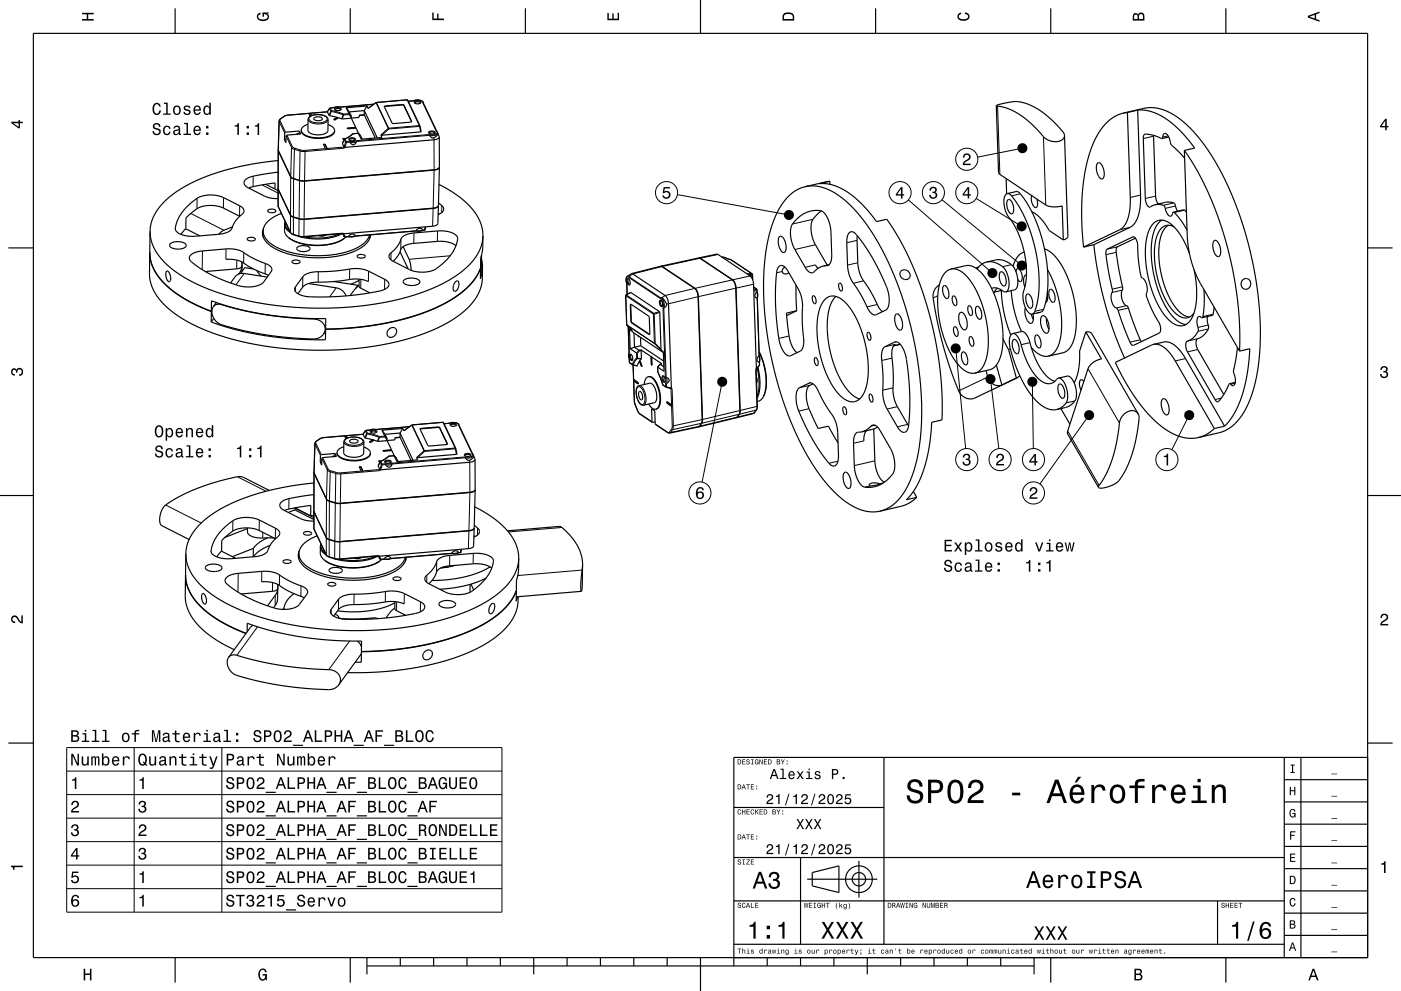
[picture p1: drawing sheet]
<svg xmlns="http://www.w3.org/2000/svg" width="420mm" height="297mm" viewBox="0 0 420 297" stroke-linecap="round" stroke-linejoin="round" font-family="sans-serif">
<g fill="none" stroke="#000" stroke-width=".35">
<path d="M10 10h400v277h-400zM52.5 2.5v7.5M105 2.5v7.5M157.5 2.5v7.5M210 0v10M262.5 2.5v7.5M315 2.5v7.5M367.5 2.5v7.5M89.7 40h-.7M89.7 40l.1 .2M89.7 39.3l-4.2 .4-.2 2.2M89.7 39.3l.4 .9-4.3 .4-.1 2.2-.4-.9"/>
<path d="M89.7 39.3v.7M90.3 39a2.63 2.63 0 0 0 2.7 2.2l2.6 .3 2.4-.3 1.8-.9 .4-.6 .1-.6M90.3 39a2.79 2.79 0 0 0 2.7 2l2.5 .3 2.4-.3 1.8-.8 .6-1.1M92.3 37.2l-1.5 .9-.5 .9M92.5 34h.1M92.5 34l-6.7 .6-1.8 1-.3 .5-.3 9 3.8 7.8 .5 .5 2.3 .7 1.2 .1 38.9-3.3 1.2-.3 .4-.6M92.6 34l.4 .9M92.7 35.1l1.1-.6 1.5-.2a2.75 2.75 0 0 1 3.1 1.5l-.2 3.7-1 .6-1.8 .3a2.74 2.74 0 0 1-3.1-1.4l.1-3.3zM93 34l.3 .7M93 33.9l-.5 .1M93 34h-.4M93 33.9v.1"/>
<path d="M93 33.9h.1M93 34h.1M93 34l.4 .7M94.2 35.3l1.1-.3a.98 .98 0 0 1 1.3 .7l-.4 .3-.8 .2a.92 .92 0 0 1-1.3-.7zM98.1 33.5l-5.1 .4M98.1 33.5h.1M98.1 33.5l.6 1.1 3.7 1 2.9-.2M98.3 37.3a2.42 2.42 0 0 1 2 1.8M100 35.9l1-.7 .4 .1-1 .7zM100.1 32.2v.1M100.1 32.2l-1.3 .2-.7 1.1M100.4 32.5l.9-.2a.65 .65 0 0 1 1 .5l-.6 .3h-.7l-.6-.2z"/>
<path d="M100.5 33l.1-.3 .7-.2 .6 .2 .1 .3M101 35.3l-.9 .6M101 35.3l.3 .1M101 35.2v.1M102 32.1h-.1M102 32.1l-1.9 .1M103.8 32.3l.8 1.8v.2M103.8 32.3l.9 1.2M104.7 33.5l.6 1.3M105.3 35.3l1.3 2.9M105.3 34.8h.1M105.3 34.8l-.2 .1"/>
<path d="M105.3 34.8v.6M106.6 38.2l-2.5 .2 .1 .2 2.6-.2M106.6 38.3l-2.5 .2M106.6 38.2v.1M106.6 38.3l.9 1.8M107.4 39.9l-1.6 .2-2.6 1.7M107.4 39.9l.7 .8 .5 1M107.4 39.9v.1M109.2 34.4l-1.5 .1v.7l-2.4 .2M109.2 34.4l3.3 7M109.2 33.1l-4.5 .4M109.2 33.1v1.3"/>
<path d="M109.2 33.1l3.9 8.2M109.2 34.5l-1.5 .1M110 31.8l-6.2 .5M110 31.8l.4 .7M110 31.8l-.8 1.3M110.4 32.4l2.4-1.7 9.3-.8 3.8 7.8 .4 1.8-12.1 1 .3 .7-6.2 .5-.9-1.7M110.4 32.4v.1M112.1 31.2l-10.1 .9M115.2 32l5.7-.5 2.5 5M115.2 31.9l5.8-.5 2.4 5-5.7 .6zM123.9 30.2l1.9-.2a1.08 1.08 0 0 1 1.1 .9M123.9 30.2h.1"/>
<path d="M123.9 30.2l-1.5 .1M124.3 30.5l.9-.3a.65 .65 0 0 1 1 .6l-.5 .3h-.8l-.6-.2zM124.4 31l.1-.4 .7-.1 .6 .1 .2 .4M126.7 30.8l4.3 8.6M128.6 39.5l.9-.2a.65 .65 0 0 1 1 .5l-.5 .3h-.8l-.6-.2zM128.7 40l.2-.4 .7-.1 .5 .2 .1 .3M130.8 39.4l.4 .5M131.2 39.9l-.3 .8-1 .6-.7-.2-.4-.8M131.2 40l.5 1M298.7 31.7l1.6-.6a13.2 13.2 0 0 1 13 3.1l3.4 3.1a6.7 6.7 0 0 1 2.4 3.2v.1M298.7 31.7l3.2 .7 3 1.5 3.2 2.3 3 2.8a8.9 8.9 0 0 0 3.1 3l1.6 .4 1.7-.1 1.2-.7 .4-1M298.7 31.7l.7 20.2 14.1 9.5a7.3 7.3 0 0 0 4.9 .3l.4 10.2"/>
<path d="M336.7 33.9l6.2-1.4a13.3 13.3 0 0 1 11.4 3.6 55.6 55.6 0 0 1 14.4 21 109.2 109.2 0 0 1 8.9 48.9 39.5 39.5 0 0 1-5.3 18.4l-2.1 2.6a10.4 10.4 0 0 1-4.8 2.7l-6.2 1.4M336.7 33.9a13.4 13.4 0 0 0-8.6 8.2 54.8 54.8 0 0 0-3.8 25.3l.5 6.7M338 33.7l.8 25.5a12.2 12.2 0 0 1-2.3 9.1l-11.7 5.8M338 33.7l-1.3 .2M341.1 33l.8 25.5a12.2 12.2 0 0 1-2.3 9.1l-11.7 5.7M341.1 33l2.7 .1 2.7 .8 2.9 1.6 2.5 1.9 3.2 3.2 3 3.8-3 .7M341.1 33l-3.1 .7M74.5 56.4l2.8-.8 5.2-.8-.1 1.9M79.6 55.2l3.8 1.9M83.4 56.6l3.8 8 .7 .5 2.4 .6 39.6-3.2 1.1-.4 .4-.5M83.4 56.6v5.4l3.9 8 .7 .4 2.5 .6 6.7-.5M83.4 56.5v.1"/>
<path d="M83.4 51.6l-8.1 1.4-1.6 .8-.6 1a1.86 1.86 0 0 0 1.3 1.5l4.9 2.5a9 9 0 0 0 4.1 .7M83.4 48.1a68 68 0 0 0-29.9 9 16.7 16.7 0 0 0-8.4 10.9l-.1 1.3M83.4 45l3.8 8.1 .6 .4 2.7 .8 39.7-3.3 1.1-.3 .4-.6M83.4 45v11.5M83.4 45h.1M85.7 41.8l-.4 .1M89 40v.2M89 40l.1 .2M97.4 43.2l.7 1.4M97.4 43.2h-.4l.6 1.5 .5-.1M97.4 43.2v.1M97.4 43.3l.7 1.3"/>
<path d="M97.4 43.3h-.4M102.9 41.5l-.2 .1 .5 .2M102.9 41.6h-.1M102.9 41.5v.1M103 41.5l-.1 .1M103 41.5l.4 .1M103 41.4l-.1 .1M103 41.4l.5 .2M103 41.4v.1M103.2 44.1h.1M103.2 41.8l-.5 1.2 .5 1.1M104.7 41.5l.9-.2a.65 .65 0 0 1 1 .6l-.6 .2-.7 .1-.6-.3z"/>
<path d="M104.8 42l.1-.3 .7-.1 .6 .1 .1 .3M104.9 42.3l.3 .7 .6 .4 .5-.2 .5-.7M106.7 42.2l.1 .3M106.8 42.5h.1M131.6 55.3a24.8 24.8 0 0 1 12.2 10.9l.7 2.1 .3 2.4M131.7 41l-.5 .6-1 .3-26.8 2.3-.3 .2 .1-.3M131.7 41v9M131.7 50.1h.1M131.7 50.1l-.3 11.5-.4 .5-1 .3-39.7 3.3-2.5-.7-.6-.4-3.8-8.1M241.4 56l.1-.1a12.2 12.2 0 0 1 10.2 2.9 50.7 50.7 0 0 1 14.6 19.8 109 109 0 0 1 9.8 50.7 39.7 39.7 0 0 1-5.3 18.6 11.9 11.9 0 0 1-7 5.3M241.4 56a13.8 13.8 0 0 0-8.9 8.8 58 58 0 0 0-3.5 25.6 102.3 102.3 0 0 0 16.1 51 28.3 28.3 0 0 0 13.3 11.5l2.9 .5 2.5-.2M248.8 54.3l-3.1 .7 2.1 .1 2.2 .5 2 .8 2.2 1.3 4.5 3.8 4.1 4.9 3-.7a98.1 98.1 0 0 1 15.7 42.9 94.7 94.7 0 0 1 .9 17.2l-3.1 .8a41.6 41.6 0 0 1-5.4 20.6l-2.1 2.6 3-.8"/>
<path d="M248.8 54.3l-7.4 1.7M248.8 54.3v.9M301.6 53.5l.2 4.6M302 58l2.8-.6 1.2 .9a43.5 43.5 0 0 1 7.5 32.4l-1 2.6-3 .8M302 58a2.55 2.55 0 0 0-1 3.1l.8 3 2.3 3.4 1.6 3.4a27.1 27.1 0 0 1 1.3 15.9 7.7 7.7 0 0 0 1.1 6.6l.7 .6 .7 .1M302 58l.6 .1 .8 .8a43.5 43.5 0 0 1 7.4 32.4l-.7 2.2-.6 .6M302.2 59.9l.4-.1 .5 .3 .7 1.6a1.78 1.78 0 0 1-.5 2.4l-.7-.5-.6-1.4a2.68 2.68 0 0 1 .2-2.3zM309.3 58.6l-.1 .9 .2 1.4 .5 .9 .6 .4a1.36 1.36 0 0 0 .5-1.9l-.2-.6M319.1 40.6l1 30.2-.3 .6-1 .5M329.1 48.9l.5-.1 .5 .3 .8 1.8a2.15 2.15 0 0 1-.5 2.7l-.9-.5-.7-1.5a3.1 3.1 0 0 1 .3-2.7zM345.8 40.6l.6 18.3 .3 1.3 .6 .9M348.3 41.5l-2.2-.9-1.9-.4a1 1 0 0 0-1.2 .2 1 1 0 0 0-.3 1.1l.7 18.5 .4 1.3 .6 .7 .4 .1 1.5-.7"/>
<path d="M348.3 41.5l.2-.3a.83 .83 0 0 1 .2-.9 .83 .83 0 0 1 .8-.3l.8 1 .9 2.5 3.9 3.9M350.4 41.1l-2.1 .4M355.1 45.1l.8 25.5a32.2 32.2 0 0 0 4 14.4l11.7 20.2M355.1 45.1a97.9 97.9 0 0 1 15.7 42.9 95.2 95.2 0 0 1 .8 17.2M2.5 74.3h7.5M44.9 75.7l-.1 6.2a14.4 14.4 0 0 0 6.4 11.2 50.9 50.9 0 0 0 20.6 9.1 99 99 0 0 0 56.9-2.8 29 29 0 0 0 14.1-10.3l.9-1.7 .7-2 .2-5.2M44.9 75.6v.1M44.9 75.7a14.4 14.4 0 0 0 6.4 11.1l4.8 3.3 3.5 1.7 3.8 1.6M45 69.3l-.1 6.3a14.4 14.4 0 0 0 6.4 11.1l2.6 1.9 3.1 1.8 6.4 2.9M45 69.3a14.4 14.4 0 0 0 6.3 11.1 55.2 55.2 0 0 0 23.1 9.8 98 98 0 0 0 54.7-3.5 28.4 28.4 0 0 0 14-10.5l1.2-2.7 .5-2.8M51.1 73l.9-.4 1.2-.2a2.18 2.18 0 0 1 2.6 1.2l-.6 .7-1.7 .4a2.2 2.2 0 0 1-2.7-1.2zM55.6 68.5l4.3 2.2"/>
<path d="M56 62l3.5-2.8 1.6-.6 2-.2a8.9 8.9 0 0 1 3.9 .8l4.9 2.5a1.43 1.43 0 0 1 1 2.1l-2.3 2.4-1.3 2.6-1 .7-2.4 .7-8 .6a5.5 5.5 0 0 1-5.3-1.9l.1-1.4 .8-2 1.1-1.9zM57.2 76.4l1-.6 1.7-.5 8.6-.7a8.5 8.5 0 0 1 6.1 2.1l3.2 1.6a5.9 5.9 0 0 1 3.6 1.9v1.1l-2.7 3.5-1.7 .9-2.4 .3a15.3 15.3 0 0 1-6.9-1.7 25.8 25.8 0 0 1-10.9-6.6v-.7zM67.7 77.7h.8a8.5 8.5 0 0 1 6.1 2.2l5.9 2.6M69.7 68l-2.8 1.1-1.3 1.1M71.9 64.8l-4.9-2.5a8.9 8.9 0 0 0-10.9 2.7l-.4 .3v3.2l-1.4 1.7M72.5 79.7l-.2 1.3-.8 1.2M72.5 79.7l-.3 .5-1 .3-9.6 .9M72.5 79.7v1.7M72.6 78.5l-.1 1.2M74.2 71.4l1.1-.3a.89 .89 0 0 1 1.2 .7l-.3 .3-.8 .1a.95 .95 0 0 1-1.3-.6zM78.9 69.2a5.9 5.9 0 0 0 3.9 4.8 29.1 29.1 0 0 0 25.4-.4l1.7-1.5 .9-1.7M78.9 69.2v1.7"/>
<path d="M79 68.3l-.2 .5a3.9 3.9 0 0 0 1.9 4.6 25.9 25.9 0 0 0 16.5 3.8l5.5-.7 4.2-1.5 1.7-1 1.4-1.2 .8-1.2 .3-1.2M80.4 63l1-.3a.9 .9 0 0 1 1.3 .6l-.4 .3-.8 .2a.85 .85 0 0 1-1.2-.7zM84.4 64l-2.3 1-1.8 1.4-1 1.4-.4 1.4M85.3 67.2a3.2 3.2 0 0 0 1.8 2.5M85.3 67.2v1.9a2.78 2.78 0 0 0 1.3 2.1M85.5 66.4l-.2 .8M85.6 66.5l-.1 .4a2.74 2.74 0 0 0 1.4 2.3M86.6 71.2a17 17 0 0 0 12.3 2l2.4-.7 1.9-1M86.6 71.2a18 18 0 0 0 13.1 1.8l2.1-.7 1.4-.8M87.6 78.2l1-.3a.91 .91 0 0 1 1.3 .7l-1 .4a.9 .9 0 0 1-1.4-.6zM89.1 74.1l.7-.3 1.1-.2a1.57 1.57 0 0 1 2 1l-.7 .6-1.4 .2a1.49 1.49 0 0 1-1.8-1zM97.2 70.5h.1"/>
<path d="M97.6 70.4l-.9 .4-1.2-.2M97.7 70.4h.1M97.7 70.4h-.5M101.8 70.1l-2.1 .7-2.9 .5h-2.7l-2.9-.3M102.5 70l-3.1 1.2-4.1 .4a19.2 19.2 0 0 1-5.9-.8M102.8 70v.1M102.8 70.1h.1M102.8 70.1l.6 .9h1M103.7 71l-.5 .5M106.5 70.8l-.9 .2h-1.2M106.5 70.7l-.6-.5a1.36 1.36 0 0 0-1.5 .8M106.5 70.7v.1"/>
<path d="M107.2 76.6l1.1-.3a.84 .84 0 0 1 1.2 .6l-1.1 .5a.9 .9 0 0 1-1.3-.7zM110.9 70.4v1M119.9 75.5l2.5 5.1M120.5 71.1l1.1-.7 1.7-.5 8.6-.7a5.6 5.6 0 0 1 5.3 1.9l-.2 1.6-.8 2-1.2 1.9-1.4 1.6-3.4 2.7-1.5 .5-2 .2a8.9 8.9 0 0 1-4-.8l-4.8-2.5a1.44 1.44 0 0 1-1.1-2.1l2.4-2.4zM120.9 73.9l1.9 4.2 .5 2.9M124.7 69.2l-18.2 1.6M126.7 69.1l-.9 .2-1.1-.1M126.8 69l-.6-.5a1.37 1.37 0 0 0-1.5 .7M126.8 69l-.1 .1M127.4 68h.1M127.6 68l-.2 .9-.7 .2M131.4 63.9l.3 .3"/>
<path d="M131.4 61.6l-.1 5.4-.3 .4-.7 .3-32.6 2.7M131.4 61.6h.1M131.5 60.8l1.2 1.1 .3 .8-.5 .9-1.2 .7M136.7 73.6a8.1 8.1 0 0 0-5.6-1.3l-7.6 .7-2 .6-1.1 .7-1 2.2-1.6 1.8M144.3 77.6l.3 2.6M144.4 76.4l-.1 4.4-.3 1.4M144.8 70.7l-.1 3.7-.6 2.8v3.1a20.5 20.5 0 0 1-10.4 10.4 80.2 80.2 0 0 1-36.1 7.9l.1-3.1a96.5 96.5 0 0 1-34.3-5.4v3.2M198.1 79.8l10.3 6.7 .8 1.4 1.4 38.1-.2 .8-1 1.2-8.9 1.8-4-2.6-.2-4.1-1-.6 .3 4.1M198.1 79.8h.1M209.5 77.3l10.1 6.6 .8 1.6 1.4 37.7-.1 .8-1 1.2M209.5 77.3l-11.4 2.5M209.5 77.3l5.6-1.1 9.8 6.5 .6 .7 .4 1.8 .9 25.2-.2 .3"/>
<path d="M209.5 77.3l10.2 6.6 .8 1.5 1.4 37.7-.2 .9-.9 1.2M209.5 77.3h.1M216.3 77l1.2 .2 .6 .4M216.3 77h.1M218.1 77.6h.1M218.1 77.6l1 .2 6.4 4.3 .2 1.8M233.5 79.8l1-.2 1.2 .9 3.7 6.2 .8 2a15.8 15.8 0 0 1 .3 6.3l.1 3.1a16.4 16.4 0 0 1 .2 5.8l-.8 1.3-3.4 1.5-.7-.3-.7-.6-1.2-2.3a66.8 66.8 0 0 1-.9-22.9zM233.7 71l.4-.2 .6 .3 .8 1.9a2.12 2.12 0 0 1-.5 2.7l-.9-.6-.7-1.6a3.1 3.1 0 0 1 .3-2.5zM238.7 65.8a7.3 7.3 0 0 1 8-2.3l1.3 1.7 .9 2.7 .4 8.4a2.88 2.88 0 0 1-1.2 3.3l-1.2 .1a7.5 7.5 0 0 0-3.3 2l-.9-.1-1.1-1.1-3.5-6-.8-2.2a5.7 5.7 0 0 1 1.4-6.5zM244.5 79.4l.7 1M246.2 63.2l-.4 .3a5.9 5.9 0 0 0-2.3 7.4l.7 2 3.8 6.6M248.5 79.3l-1.6 .4"/>
<path d="M254.6 69.8l.7-.4 1 .5 3.5 4.6 3.8 6.6 2.6 6.3a5.5 5.5 0 0 1-.6 5.5l-3.4 1.5-1-.5-.9-1.2-2.2-4.4-2.8-4.2-.7-1.7-.5-2.4-.2-7.2a4.4 4.4 0 0 1 .7-3zM257 70.7l.2 8.3 .6 2.9 .7 1.7 2.9 4.5 2.1 4.1 1.1 1.2M293.4 80l-.8 .4M295.8 78.5l3.4-.7 2.3 .5 2.1 1.5 .8 1.1 .5 1.5a4.1 4.1 0 0 1-.6 4.4l-2.8 .7M295.8 78.5l2.1 .1 2.3 1.1 1.1 1.1 .9 2.2a4.1 4.1 0 0 1-.5 4.4l-.2 .1M295.8 78.5a5 5 0 0 0-2.9 2.1M307 75.6a5.3 5.3 0 0 0-3.3 4.2M309.3 63.4l1.3 .8 1.4 1.2 2.5 3.7 4.3 2.8M313.1 74.6l1.7 .8 1.5 1.4 1.8 2.4 1.3 2.4a32.8 32.8 0 0 1 2.6 19.8l-.9 2.3-1.4 1.6-1 .4-4.4 1M327.9 73.3a111 111 0 0 0 9.2 34M327.9 73.3l-3.1 .8M331.8 74.7l7.9-3.7 .5 .1 .4 .6 .5 1.8a26.2 26.2 0 0 0 1.2 9.7l.9 .8 .6 1.4a5 5 0 0 1-.2 3l1.6 4.1 2.6 5a2.14 2.14 0 0 1-.3 2.3l-7.7 3.7-.4-.1-.6-.8-1.2-2.7-2.5-7.1-1.2-1.1-.7-1.6a4.6 4.6 0 0 1 .3-3l-.4-1.9a47.9 47.9 0 0 1-1.5-9.9z"/>
<path d="M340.4 71.4l-5.4 2.6a1.63 1.63 0 0 0-.4 1.6l2 10.5-.1 .8a3.6 3.6 0 0 0 1.4 4.8l2.7 7.1 1.6 3.6M346.3 61.4l3.7-.8 1.7 .2 .5 .3 .8 2.2M346.3 61.4l1.2-.1 1.4 .3 .9 2.3 .8 .8 .6-.1 .6-1M348.3 66a8.4 8.4 0 0 0-3 6.7 30.2 30.2 0 0 0 7 22.9l1.6 1.2 1.7 .5M350.3 67.5a7 7 0 0 0-2.8 5.7 26.6 26.6 0 0 0 5.9 20.1l1.6 1.2 1.7 .5M351.8 63.6l1.9 2.1 2.2 3.3M352 68l-1.7-.5a3.4 3.4 0 0 0-3.3 2.8 25.6 25.6 0 0 0 .9 16.1l1.7 3.8 2.2 3.1 2.2 1.7 1 .3 1-.1a3.3 3.3 0 0 0 1.9-1.4M355.7 63.6l-.8-.7-3.1 .7M356.6 76l-1.9-4.2-2-3-2.3-2.1-1.1-.5-1.1-.2a3.8 3.8 0 0 0-3.7 2.9 27.1 27.1 0 0 0 .4 17l1.6 4 1.9 3.6 2 2.4 2 1.4a3.6 3.6 0 0 0 5.1-2.4 23.9 23.9 0 0 0 .5-14.1M363.9 72.2l.5-.2 .5 .3 .9 1.9a2.16 2.16 0 0 1-.5 2.7l-.9-.6-.7-1.6a3.1 3.1 0 0 1 .2-2.5zM410 74.3h7.5M49.9 81.3a.63 .63 0 0 1 .7 .1 .63 .63 0 0 1 .2 .6l.4 1.1-.1 1a.52 .52 0 0 1-.6 .3 .52 .52 0 0 1-.4-.6l-.4-1.3z"/>
<path d="M63.3 96.5a96.5 96.5 0 0 0 34.3 5.3v-3.1M63.4 93.4l-.1 3.1M63.5 93.1l-.1 .3M63.5 93l-.1 .3M63.9 91.9a4 4 0 0 0 2.4 5.4 89.2 89.2 0 0 0 28.8 4.1l1-.4 .9-.8M63.9 91.9l.9-.6 1.1-.1a111.4 111.4 0 0 0 29.1 4.6 2.8 2.8 0 0 1 2 4.4M64.1 95.4l-.8 1.1M64.9 90.7l-1 1.2M76 80.6l-2.6-.4-1.3 1.8M77 81.1l1.3 1.7M80.1 83l-7.9-1-1.5 .7-1.6 2.1M90.9 82.7l1.3-.7 1.8-.5 6.1-.3 6.4-.7a8.9 8.9 0 0 1 4 .8l4.8 2.4a1.57 1.57 0 0 1 1.3 1.7 1.57 1.57 0 0 1-1.5 1.4l-6.6 1.4-7.9 .7a44.3 44.3 0 0 1-9.7-.2 2.62 2.62 0 0 1-2.6-2.1z"/>
<path d="M92.5 85l8.9 1.4 1.4 .9 1 1.4M97.6 99.3l-.6 .9M97.7 98.6l-.1 .1M100.1 84.4l7.2 1.1M107.3 85.5l-.1 .4M107.3 85.5l-.7 1M107.6 85.6l-1.2 1-1.4 2M107.7 84l-2.5 1.2M107.7 83.7l.1 2.4 3.1 1.7M110.4 84.4a13.1 13.1 0 0 0-8.1-.3l-7.8 .5-1.7 .3-1.8 .9-1.7 2.2M116.6 98.7l.9-.5 1 .2a1.57 1.57 0 0 1-.2 2.3 1.57 1.57 0 0 1-2.2-.3v-1zM121.1 84l.8-.5 1.3-.2a2.19 2.19 0 0 1 2.7 1.2l-.7 .7-1.7 .4a2.21 2.21 0 0 1-2.6-1.2z"/>
<path d="M136.5 84.5l.7-.3a2.05 2.05 0 0 1-.9 3.1 2.19 2.19 0 0 1 .2-2.8zM144 80.4h.1M144.1 80.4a20.5 20.5 0 0 1-10.4 10.4 80.4 80.4 0 0 1-36.1 7.9M144.6 80.2l-.6 3.3 .1-3.1M187.9 85l.1 3.2M187.9 85h.1M188.1 83.5l.4 .1 .4 .7a.64 .64 0 0 1-.4 1.1l-.5-.9zM188.3 97.9l.3 8M188.4 82.7l.3 .1M188.4 82.7l-.4 .1-.3 .5 .2 1.7M188.5 83.6l-.2 .2v.7l.3 .6h.3M188.7 82.8h.1"/>
<path d="M188.7 98.6l.2 5.9M188.7 98.6l.8 .5M188.7 98.6l1.4 1.2M188.7 82.8l-.1 .5M189 91.2l5.5 3.6 .2 5.5-5.4-3.6zM189.2 91.2l.2 5.4 5.3 3.6M189.3 82l10.1 6.6 .8 1.2 .2 1.2 .9 25.3 .2 .2h-.3a3.9 3.9 0 0 1-2.5-1.2l-1.5-3.7-.1-1.6M189.3 82l9-2.2 10 6.6 .6 .8 .4 1.7 1.2 37-.2 1M189.3 82l-.9 .7M189.5 99.1l-1.6-1.8-.3-8.7 1.5-1 8.7 5.9 .3 11.4 .8 .5 .2 5.9-2-1.3M189.5 99.1h.1M190.1 99.8l.1 4.3"/>
<path d="M190.1 99.8l8.8 5.9M197.8 90l.5 .1 .3 .7a.64 .64 0 0 1-.3 1.1l-.6-.9zM197.9 89.4l.3-.2 .5 .2 1.1 1.7-.2 .8-.5 .4-.3-.1M198.1 90h.1M198.3 90.1l-.3 .2v.7l.3 .5 .3 .1M224.5 81.9l.6 .3 .1 .8M225.9 85.9l.9 .7 .2 .7M226 87.3h.1M227 87.3l-.5 .7-.2 .7 .2 .4 .5 .3M227 87.3l.2 1.1-.2 .9M227 89.3v.1M227 89.3l.6 17.2"/>
<path d="M235.3 80l-.8 .9 .2 .9 .8 .3 1-.4M236.5 81.7h.1M238.6 85.4l.2 7.7M238.8 93.1l-3 .7 1 8.1 .9 2.3 1.2 1.5M238.8 93.1l-3 1.5M243.7 88.7l.4 .1 .5 .8a.9 .9 0 0 1-.3 1.4l-.4-.2-.3-.8zM247.3 89.8a3.9 3.9 0 0 1 5.7 .5l2 2.3 1.8 3.1a33.4 33.4 0 0 1 2.9 20.2 5.1 5.1 0 0 1-3.8 4.5l-1.1-.1-1.1-.4-2.3-1.8-2-2.8-1.9-3.9a29.5 29.5 0 0 1-1.6-19.3zM250.6 88.8a11.8 11.8 0 0 0-2.6 8.8 29.9 29.9 0 0 0 7.2 20.5l1.4 1 1.1 .5M251.6 84.9l.5 .1 .4 .8a.88 .88 0 0 1-.3 1.4l-.7-1zM260.1 99.6l.5 .1 .4 .9a.87 .87 0 0 1-.3 1.4l-.7-1zM268.6 94.2l.5-.1 .5 .4 .8 1.8a2.11 2.11 0 0 1-.5 2.7l-.9-.6-.6-1.6a2.89 2.89 0 0 1 .2-2.6zM270.1 81.2a1.55 1.55 0 0 1 2.4 .3 1.55 1.55 0 0 1-.7 2.3l-1-.2-.8-.7-.2-.9z"/>
<path d="M281.6 85.4l-1.2 1.1-.7 1.8a101.2 101.2 0 0 0 8.2 29.7l.7 .7a3.6 3.6 0 0 0 3.6 .6l12.7-6.1M282.9 85.7l.4-.1 .5 .4 .6 1.8a1.16 1.16 0 0 1-.6 1.7l-.6-.6-.5-1.1a2.38 2.38 0 0 1 .2-2.1zM285.1 80.6l4.8-1 1.1 .1 1.1 .4 1.6 1.2 1.6 1.9 1.5 2.4 1.3 2.6a29.4 29.4 0 0 1 1.6 19.3 4.7 4.7 0 0 1-3 3.3l-4.4 1M285.1 80.6a5.7 5.7 0 0 0-3.5 5 30.2 30.2 0 0 0 6.5 24.5l2.1 1.5 1.1 .3 1-.1M285.1 80.6h1.1l1.1 .3 2.3 1.7 2.2 2.8 1.9 3.8a29.4 29.4 0 0 1 1.6 19.3 4.7 4.7 0 0 1-3 3.3M285.7 88.7l.5 .2 .6 1a1.1 1.1 0 0 1-.4 1.7l-.5-.4-.4-.9v-1zM285.8 88.7h.1M286 98l.6 .1 .5 1a1.23 1.23 0 0 1-.3 1.7l-.5-.3-.3-.8-.2-1zM287.8 93.8l.5-.2 .6 .3 .9 2.1a2.41 2.41 0 0 1-.5 2.9l-.9-.5-.8-1.9a3.3 3.3 0 0 1 .2-2.7zM290.3 91.7l.6 .1 .5 1a1.23 1.23 0 0 1-.3 1.8l-.5-.4-.4-.8-.1-.9zM292.7 91.9l.5-.1 .4 .4 .7 1.8a1.16 1.16 0 0 1-.6 1.7l-.7-.6-.4-1.1a2.42 2.42 0 0 1 .1-2.1zM297.3 86.4l1.6-.1 2 1.1 .6 .1"/>
<path d="M299 86.4l-1.1 1.4M299.9 81.6l.4-.2 .4 .3 .8 1.6a1.85 1.85 0 0 1-.4 2.4l-.8-.4-.6-1.3a2.87 2.87 0 0 1 .2-2.4zM300.1 86.9l.1 .2M300.2 87.1a38.2 38.2 0 0 0 2.8 13.3M300.2 87.1l-2.1 .5M303.1 87.1a35.7 35.7 0 0 0 3.1 12.3M303.6 100l.8 .2 .9 1.1 2.8 7.5 1.3 2.4 1.8 2.2 1.6 1.2 1.6 .4 1.3-.3 1.6-1.4M303.6 100a2.54 2.54 0 0 0-1 3l.8 3.3 1.5 4.4 1.8 3.9 2 3.1 1.9 2.4 2.2 1.7 2.1 .9h1.9M304.6 81.4a.74 .74 0 0 1 .6-.9 .74 .74 0 0 1 .8 .8l.3 .9a1.57 1.57 0 0 1-.4 2.2l-.8-.6M306.2 99.4l.9 .2 1 1.3 2.1 6.2 2 3.7 2 2.3 2 1.2M306.2 99.4l-2.6 .6M307.4 92.2l-.1 1.5 .3 1.6 .7 1.2 .8 .4a1.77 1.77 0 0 0 .7-2.3l-.1-.5"/>
<path d="M307.7 82.4h-.1a2.13 2.13 0 0 0-.6 2.8l.2 .9M307.9 88.2l.3-.1 .5 .3 .8 1.6a1.79 1.79 0 0 1-.5 2.4l-.8-.6-.5-1.3a2.7 2.7 0 0 1 .2-2.3zM309.2 94.1l.6 1.6M309.8 95.7h.1M311.5 93.7l-.5 .1M312.3 94.8l.5-.2 .6 .3 .9 2a2.42 2.42 0 0 1-.5 3l-.5-.2-.5-.5-.8-2.1a2.92 2.92 0 0 1 .3-2.3zM313.7 95.4l.1 1.6 .7 1.7M313.8 89l.3 .5M314 87.8a2.45 2.45 0 0 1-.5 2.8M314 80.8l1.4 2.8a32.6 32.6 0 0 1 2.3 18.7 5.5 5.5 0 0 1-3.4 4.4M314.7 86.8l.4-.1 .4 .3 .7 1.4a1.6 1.6 0 0 1-.4 2.2l-.7-.4-.5-1.1-.2-1.4zM325.5 99.5l-1.9 5.7a17.8 17.8 0 0 1-1.6 9.5"/>
<path d="M325.5 99.5a1.72 1.72 0 0 1 1.8 .5l13.9 24M325.5 99.5l4.7 8.1-1.1 .3-1.3 .7-1 .8-.6 .9-6.2 19.5 9.3 16.3M360.4 95.2l-.9-.4a1.52 1.52 0 0 0-.6 2.1l.1 1a2.29 2.29 0 0 1-.8 2.9l-1.4 1.1a1.58 1.58 0 0 0-1.2 2.4l.4 1.2 8.3 14.3 .8 .6a17 17 0 0 0 3.5-5.4M360.9 86.8v.1a19.7 19.7 0 0 1-.5 8.3M362 94.9l-.1 1.1 .3 1.3a2.14 2.14 0 0 1-.8 2.6 5.5 5.5 0 0 1-2.6 1.7 3.4 3.4 0 0 0 .3 3.2l7.8 13.4M364 92.1l-.5 2.4-3.1 .7M372.6 83.9l.8-.4a1.59 1.59 0 0 1 1.3 2.5l-.6 .5-.7 .2a1.61 1.61 0 0 1-1.2-2.4zM188.6 105.8v1.8M188.6 107.6h.1M188.9 106.2l.4 .1 .3 .7a.64 .64 0 0 1 .2 .6 .64 .64 0 0 1-.5 .5l-.5-1zM188.9 104.5l2.2 1.4M189.3 106.3l-.3 .2 .1 .7 .2 .5 .3 .1"/>
<path d="M189.8 109.4l.1 4.3M189.9 113.7h.1M189.9 113.7v.4M189.9 114.1l.1 .1M189.9 114.1l.3 6.4 1 2.7 .6 .9 3.8 2.5M189.9 114.1h.1M190 113.7l1.4 1v.4l-1.4-.9M190 113.7v.4M190 114.1l1.4 .9M190 114.1h-.1M190.2 104.1l1.5 1.1M190.2 104.1l-1.3 .4"/>
<path d="M191.2 115.8l3.9-.9 .9 .8 .7 1.8a2.83 2.83 0 0 1-.5 3.2l-3.3 .7a2.33 2.33 0 0 1-2-2.3l-.2-2zM191.3 100.6v.4l.4-.1M191.4 100.7h-.1M191.6 117.4l.5 .1 .5 .8a.94 .94 0 0 1-.4 1.5l-.4-.3-.3-.8zM191.8 108.3l.6 1.5M191.8 108.3h-.1M191.9 108.1l.6 1.6-.2 .2-.6-1.6zM191.9 108.2l-.1 .1M192 101.1l.1 2.5M192.1 103.6l-1.9 .5M192.1 103.6l6.9 4.6M194.3 112.9h.9l.9 .8 .8 1.2 .7 1.9a5.8 5.8 0 0 1-.5 5.7l-.5 .1"/>
<path d="M194.3 112.9a2.29 2.29 0 0 0-1.2 2.3M194.3 112.9l.9 .2 .9 .8 .7 1.2 .6 1.7a5.8 5.8 0 0 1-.5 5.7l-.3 .1M194.7 100.2h.1M195.2 106.9l-3.1-2.1 .2 2.8-.8 .9-.5 1.1-1.3-.2-.9-.6-.2-1.2M195.2 106.9v2.4M195.3 106.8v2.5M195.3 106.8l-.1 .1M195.3 106.8l.1 .2M195.3 109.3h-.1M195.3 109.3l.2 .1M195.4 107l3.1 2.1M195.4 107l.1 2.5-.3-.2"/>
<path d="M197.9 109.2l-.8 .8M197.9 109.2l1.1 .7M197.9 109.2h.1M198.4 109l-.5 .2M198.5 109.1h.1M198.6 112.7h.4l.3 .7a.65 .65 0 0 1-.3 1.2l-.5-.8zM199 112.8l-.2 .2v.6l.2 .6 .4 .1M199.8 113.1h-.3M199.8 113.1h.1M199.8 113.1l.6 .4 .2 .5-.5 .8h-.6M226.6 110.7h-.1M226.7 110.6l.2 5.3"/>
<path d="M226.8 112.9l.2 1.1-.2 .8M226.8 115.8l.1 .1M226.9 115.9l.2 6-.3 .9-1 1.2-5 1.2M227 110.3a14.9 14.9 0 0 1-.1 8.4M227.2 110a14.3 14.3 0 0 1-.2 9.4M227.5 106.6l.2 .2a1.31 1.31 0 0 1-.3 1.7l-.5-.7zM227.6 105.4l1.2 2.9a15.4 15.4 0 0 1 .1 10.4M227.6 105.6l1.4 3.7a15.2 15.2 0 0 1-.1 9.4M227.7 108.5l-.1 1.1-1 1.1M228.9 118.7a2.54 2.54 0 0 1-1.9 1.6M239.4 116.4l3.5-1.7 1 .4 .9 1.2 2.5 4.7 2.6 4 .7 1.8 .5 2.3 .3 7.3a2.87 2.87 0 0 1-1.3 3.3l-.8-.2-.7-.6-3.9-5.4-3.3-5.9-2.4-5.8a6.2 6.2 0 0 1 .4-5.4zM243.7 115l-.9 .5a3.8 3.8 0 0 0-1 3.9l.7 2.9 2.8 6.1 3.1-.7 2.8 5"/>
<path d="M244.3 107.2l.5 .1 .4 .9a.87 .87 0 0 1-.3 1.4l-.7-1zM260.7 118.2l.5 .1 .4 .8a.88 .88 0 0 1-.3 1.4l-.7-1zM265 104.1l3.2-1.6h.7l1.2 1 1.1 2.2a66.9 66.9 0 0 1 .9 22.9l-.4 .7-.6 .3-.7-.2-.7-.5-3.9-6.5-.7-1.9a15.8 15.8 0 0 1-.4-6.4l-.1-3.1a16.4 16.4 0 0 1-.2-5.8zM268.4 103.2a3.9 3.9 0 0 0-1 4.1l.4 6.1a15.1 15.1 0 0 0 .5 6.9l4.1 7.3M269.9 103.2l-2 .5M288.5 105.6l.4-.1 .5 .4 .7 1.8a1.16 1.16 0 0 1-.6 1.7l-.6-.5-.6-1.2a2.4 2.4 0 0 1 .2-2.1zM290.7 101l.3-.1 .3 .2 .6 1a1.11 1.11 0 0 1-.4 1.7l-.5-.3-.4-.9-.1-.9zM295.6 111.1l.7 2.4 .9 1.2 1.6 .8 1.6-.1M298.7 109.4l1.7 6M300.7 101.5l1.6 3.2M302.3 104.7l2.4 8.6M302.9 104.6l-.6 .1"/>
<path d="M303.7 101.9l.5-.2 .4 .3 .8 1.6a1.84 1.84 0 0 1-.5 2.4l-.7-.5-.6-1.3a2.83 2.83 0 0 1 .1-2.3zM304.7 113.3l-4.3 2.1M304.9 113.2l-.2 .1M305.7 112.6l-.8 .6M309.2 104.1l1.2 1.3 1.4 .9 1.3 .5 1.2-.1M310.5 100.5l.4-.1 .4 .2 .7 1.5a1.61 1.61 0 0 1-.5 2.2l-.6-.4-.5-1.1-.2-1.3zM317.3 113.3l2.7-.6 .6 .1 1 1.2 .8 1.9a4.4 4.4 0 0 1-1.1 5.3l-1.5 .8-3 .7M317.3 113.3l.6 .1 .7 .7 1.2 2.5a4.3 4.3 0 0 1-1.3 5.3l-1.7 .8M317.5 115.2l.4-.1 .5 .3 .7 1.5a1.83 1.83 0 0 1-.5 2.5l-.7-.5-.6-1.4a2.68 2.68 0 0 1 .2-2.3zM324.9 114.4l-.7-.6a1.01 1.01 0 0 0-.6 1.5l.5 1.6M345.8 103.2h1.4l1.3 .6 1.4 1.1 1.4 1.6 12.7 21.9M345.8 103.2l-11.5 5.4 .4 .7 3.1 5.8 2.8 4.4 3.2 4.1 3.1 3.1 3.2 2.4 3.1 1.5 3 .7 3-.2"/>
<path d="M345.8 103.2l3.2-.7h1.2l1.7 .8 1.7 1.6 1.6 2.2 11.9 20.6M348.5 119.6l.5-.1 .5 .3 .9 1.9a2.15 2.15 0 0 1-.5 2.6l-.9-.5-.7-1.5a3.1 3.1 0 0 1 .2-2.7zM370.3 114.6l-1.7 .4M371 104.1l-1.2 7 .4 1.8a2.07 2.07 0 0 1-.5 2.7l-1.1-.6M371.6 105.2l3.1-.7a41.6 41.6 0 0 1-5.5 20.7l-2.1 2.5M96.5 138.5h-.5M99.8 136.7l-.1 .2M99.8 136.7v.2M100.4 136.6l-.6 .1M100.4 136.6l.1 .2M100.4 135.9l-4.2 .4-.2 2.2M100.4 135.9l.5 .9-4.3 .4-.2 2.2-.4-.9"/>
<path d="M100.4 135.9v.7M101 135.6a2.63 2.63 0 0 0 2.7 2.3l2.6 .2 2.5-.3 1.7-.8 .4-.6 .1-.6M101 135.6a2.79 2.79 0 0 0 2.8 2.1l2.5 .3 2.3-.3 1.9-.9 .5-1M103.1 133.9l-1.6 .8-.5 .9M103.3 130.6l-6.6 .6-.8 .3-1.4 1-.4 9.1M103.3 130.6h.1M103.3 130.6l.4 .9M103.3 131.8l1.1-.6 1.6-.2a2.75 2.75 0 0 1 3.1 1.4l-.2 3.7-.9 .6-1.7 .4a3 3 0 0 1-3.3-1.4l.1-3.3zM103.7 130.6h-.4M103.7 130.6l-.4 .1M103.7 130.6h.1M103.7 130.6l.4 .7-.4-.7"/>
<path d="M104.9 132l1.1-.4a.98 .98 0 0 1 1.4 .7l-.4 .4-.9 .1a.92 .92 0 0 1-1.3-.7zM108.2 139.8l.6 1.4M108.2 139.8l-.5 .1 .6 1.4 .5-.1M108.2 139.8v.1M108.2 139.9l.6 1.4M108.2 139.9l-.5 .1M108.8 130.1l.6 1.2 3.7 1 2.9-.3M108.8 130.1l-5.1 .5M109.1 134a2.42 2.42 0 0 1 1.9 1.8M110.7 132.5l1-.7 .4 .2-1 .6zM110.8 128.9h.1M110.8 128.9l-1.3 .2-.7 1"/>
<path d="M111.1 129.1l.9-.2a.65 .65 0 0 1 1 .6l-.5 .3h-.8l-.6-.3zM111.3 129.6l.1-.3 .6-.1 .7 .1 .1 .3M111.7 131.9l-.9 .6M111.7 131.9l.3 .1M111.7 131.8v.1M112.7 128.7l-1.9 .2M112.7 128.7h.1M113.4 139.6h.1M113.6 138.2l-.1 .1 .4 .1M113.6 138.3h-.1M113.6 138.2v.1M113.7 138.1l-.1 .1"/>
<path d="M113.7 138.1l.5 .1M113.7 138.2l-.1 .1M113.7 138.1v.1M113.7 138.2l.4 .1M113.9 138.4l-.5 1.2M114.1 138.3l-.2 .1M114.5 128.9l.8 2.1M114.5 128.9l.9 1.3M115.4 138.2l.9-.3a.65 .65 0 0 1 1 .6l-.9 .3a.66 .66 0 0 1-1.1-.5zM115.4 130.2l.6 1.2M115.7 139l.2 .6 .7 .4 .5-.2 .5-.6M116 132l1.4 2.8"/>
<path d="M116 131.4l-.1 .2M116 131.4v.6M117.1 138.6l-.8-.4-.7 .2-.1 .3M117.1 138.6v.1M117.4 134.8l-2.6 .2 .1 .3 2.6-.3M117.4 134.9l-2.6 .2M117.4 134.8v.1M117.5 138.8l.1 .3M117.6 139.1v.1M118.1 136.6l-1.5 .1-2.5 1.6M118.1 136.6h.1M118.2 136.6l.6 .7 .5 1"/>
<path d="M118.2 136.6h.1M119.9 131l-1.5 .2v.6l-2.4 .2M119.9 131l3.3 7M119.9 129.8l-4.5 .4M119.9 129.8v1.2M119.9 129.8l3.9 8.1M120 131.1l-1.6 .1M120.7 128.4l.4 .7 2.5-1.8 9.2-.7 3.8 7.8M120.7 128.4l-6.2 .5M120.7 128.4l-.8 1.4M122.8 127.9l-10.1 .8M125.9 128.6h.1"/>
<path d="M126 128.7l5.7-.5 2.4 4.9M126 128.5l5.7-.4 2.4 5-5.7 .5zM134.6 126.9l1.9-.2a1.1 1.1 0 0 1 1.2 .8M134.7 126.9h.1M134.7 126.9l-1.6 .1M135 127.1l.9-.2a.65 .65 0 0 1 1 .5l-.9 .4a.66 .66 0 0 1-1.1-.6zM135.2 127.6v-.3l.7-.2 .7 .2 .1 .3M136.6 134.4h.1M136.6 134.4l.3 1.8-12 .9 .3 .7-6.2 .6-1.6-3.5M137.5 127.4l.1 .1M137.6 127.5l4.1 8.5M137.7 127.5v.1"/>
<path d="M139.3 136.1l.9-.2a.65 .65 0 0 1 1 .6l-.5 .3h-.8l-.6-.3zM141 136.5l-.8-.3-.7 .1v.3M141 136.5v.1M141.5 136l.4 .4v.5l-1 1-.8-.1-.6-.9M142 136.6l.4 1.1M142.4 137.7l-.4 .5-1 .3-26.8 2.3-.3 .2-.5-1.4M142.4 137.7l.1 9M194.5 121.1l1.1 1.3 1 .2M196.4 126.5l-.8 .1M199.9 120.3l1.5 1v.5l-1.5-1zM200 120.4v.4M200 120.8l1.4 .9"/>
<path d="M200 120.8h-.1M209.4 127.9v.1M209.7 127.8l-.3 .1M220.7 125.2l-11.3 2.7M220.8 125.2h-.1M252.8 122l.5 .1 .4 .8a.88 .88 0 0 1-.3 1.4l-.6-.9-.2-.8zM256.7 129.8l1.6-.4a7.4 7.4 0 0 0 3.3-2l1 .2 1 1 3.4 6 .9 2.2a6 6 0 0 1-2.7 7.7l-2.1 1.1-2.1 .5-2-.1-1.1-.9-1-2-.6-2.1-.4-8.2a4 4 0 0 1 .8-3zM259.8 129.1a4 4 0 0 0-.8 3M261.9 128.6l.6 11.3 1.1 3 .8 1.1 .7 .5M263.1 128l-1.5 .7-3.3 .7M318 122.4l2.7 4.7M341.2 124l.3 .9a40 40 0 0 1-5.8 18.8l-1 1-2.2 1.1a3.8 3.8 0 0 1-3.2 .3"/>
<path d="M341.2 124l-.5-.5a3.6 3.6 0 0 0-4.9 2.5l-.2 .5a37.5 37.5 0 0 1-6.2 19.2l-.1 .4M364 128.4a10.3 10.3 0 0 1-4.8 2.7M367.1 127.7l-3.1 .7M0 148.5h10M66.8 158.6l3.4-2.8 1.7-.5 1.9-.2a8.9 8.9 0 0 1 3.9 .8l4.9 2.4a1.42 1.42 0 0 1 1 2.3l-2.3 2.3-1.2 2.5-1.2 .8-2.4 .6-7.9 .7a5.6 5.6 0 0 1-5.3-2l.2-1.5 .7-1.9 1.2-2zM74.2 158.4l-6.8 2.7M74.2 158.2v1.2a2.74 2.74 0 0 0 2.9 1.8h5.1M80.7 147l-7.9-4-1.1-.2-1.2 .2-8.1 2.2-7.6 3.1-5.3 3.2-.9 1.1-.5 1.5a3.1 3.1 0 0 0 .4 3.4l8.2 4.2M85.3 153l3.1-.8 4.8-.7-.1 3.1M88.4 152.8v-.6l4.7 2.4M88.4 152.8l5.7 2.9M88.4 152.8l-2 .8"/>
<path d="M88.4 152.3l5.7 2.9M91.1 159.6l1.1-.3a.86 .86 0 0 1 1.2 .7l-.4 .3-.8 .1a.84 .84 0 0 1-1.2-.7zM94.1 153.2v5.4l3.7 7.8M94.1 153.2v.2M94.1 154.5l-1 .1M94.1 153.2h.1M94.1 148.2l-8 1.4-1.6 .7-.6 1a1.75 1.75 0 0 0 1.3 1.6l4.8 2.5a9 9 0 0 0 4.1 .8M94.1 144.8a67.8 67.8 0 0 0-29.9 8.9 16.5 16.5 0 0 0-8.4 11.2l-.1 1.1M94.1 141.7l3.9 8.1 .7 .4 2.5 .7 39.7-3.3 1.1-.3 .5-.5M94.1 141.7v11.5l3.7 8 .9 .5 2 .6 1.2 .1 38.8-3.3 1-.3 .5-.5M94.1 141.6v.1M94.1 141.6l3.9 8.1 .7 .4 2.5 .7 39.8-3.3 1.1-.3 .4-.5"/>
<path d="M142.2 158.3l-.2 5.4-.3 .3-.7 .3-32.6 2.8M142.2 158.2v.1M142.2 157.4l1.2 1.1 .3 .8-.4 .9-1.2 .8M142.3 151.9a24.8 24.8 0 0 1 12.3 11l.6 2 .3 2.4M142.4 146.7l.1 .1M142.5 146.8l-.3 11.4-.8 .7-39.6 3.4-1.1-.1-2.1-.6-.8-.5M152.1 159.1l15.8-1.3a15 15 0 0 1 6.7 11.5M253.1 141.7l.5-.2 .5 .3 .9 1.9a2.13 2.13 0 0 1-.5 2.7l-.9-.5-.7-1.7a3.1 3.1 0 0 1 .2-2.5zM260.7 145.1h.1a3.5 3.5 0 0 1 3-.1l-2.7 .6-.5-.1zM273.8 147.3l1 1.7M274.8 149a10.3 10.3 0 0 1-4.8 2.8l-6.2 1.4M410 148.5h10"/>
<path d="M55.6 172.3l-.1 6.3a14.4 14.4 0 0 0 6.4 11.1l3.7 2.6 4.6 2.4M55.6 172.3h.1M55.6 172.3a14.4 14.4 0 0 0 6.3 11.1l4.8 3.2 7 3.3M55.6 172.2a14.4 14.4 0 0 0 6.3 11.1l2.6 1.8 3 1.9 6.3 2.8M55.7 166a14.4 14.4 0 0 0 6.3 11.1 55.1 55.1 0 0 0 23.1 9.7 98 98 0 0 0 54.7-3.5 28.4 28.4 0 0 0 14-10.4l1.3-2.8 .4-2.8M55.7 166l-.1 6.2M60.6 178a.63 .63 0 0 1 .7 0 .63 .63 0 0 1 .3 .6l.3 1.2-.1 .9a.52 .52 0 0 1-.6 .4 .52 .52 0 0 1-.4-.6l-.4-1.5zM61.8 169.7l.8-.4 1.3-.2a2.32 2.32 0 0 1 2.7 1.1l-.7 .8-1.7 .3a2.21 2.21 0 0 1-2.6-1.2zM66.4 165.2l4.2 2.1M67.9 173.1l1.1-.7 1.6-.5 8.7-.7a8.5 8.5 0 0 1 6.1 2.2l3.1 1.5a5.9 5.9 0 0 1 3.6 2v1l-2.6 3.6-1.6 .8-2.4 .3a15.2 15.2 0 0 1-7.1-1.7 25.8 25.8 0 0 1-10.9-6.6v-.6zM76 164.4l-.1 2.5M76 164.4l-6.3 2.4"/>
<path d="M78.4 174.4l.8-.1a8.5 8.5 0 0 1 6.1 2.2l5.9 2.7M80.2 161.2l-2.5 1.4-1.7 1.8M81 163.5l-3 1.4-2 2M82.6 161.5l-4.9-2.5a8.9 8.9 0 0 0-10.8 2.6l-.4 .4-.1 3.1-1.4 1.8M83.3 176.4l-.5 1.6-2.6 3.6M83.3 176.3v.1M83.3 176.4l-.2 3.7-1.1 2.1M83.3 176.4l-.4 .5-1 .3-9.6 .8M83.3 175.2v1.2M84.9 168.1l1-.3a.89 .89 0 0 1 1.4 .6l-.4 .3-.8 .2a.85 .85 0 0 1-1.3-.7zM88.1 177.9l-2.1 2.2-.6 1.2-.3 1.3M89.6 165.9a5.7 5.7 0 0 0 3.7 4.6 29.3 29.3 0 0 0 25.4-.1l1.9-1.6 .9-1.8"/>
<path d="M89.6 165.9v1.6M89.8 165l-.2 .5a3.9 3.9 0 0 0 1.9 4.5 25.9 25.9 0 0 0 16.5 3.8l5-.6 4.6-1.5 1.7-1.1 1.4-1.2 .8-1.2 .3-1.2M95.1 160.6l-2.4 1.1-1.7 1.3-1 1.4-.4 1.5M96 163.8a3.2 3.2 0 0 0 1.8 2.6M96 163.8v1.9a2.77 2.77 0 0 0 1.3 2.2M96.2 163l-.2 .8M96.3 163.2v.3a2.74 2.74 0 0 0 1.3 2.4M97.3 167.9a16.9 16.9 0 0 0 12.1 2l2.7-.7 1.8-1.1M97.3 167.9a18 18 0 0 0 13.1 1.7l2-.6 1.5-.9M97.8 166.4l.7 .5 2.8 .7 7.2-.6M98.3 174.9l1.1-.3a.91 .91 0 0 1 1.3 .6l-.5 .3-.7 .2a.87 .87 0 0 1-1.3-.7zM98.8 170.6l.7-.4 1.1-.2a1.55 1.55 0 0 1 2 1l-.6 .6-1.4 .2a1.55 1.55 0 0 1-2-1z"/>
<path d="M101.7 179.3l1.2-.7 1.7-.4 5.9-.3 6.8-.8a8.9 8.9 0 0 1 3.9 .8l4.9 2.5a1.44 1.44 0 0 1 1 2.1l-1.5 1-3 .7-5.8 .9-5.5 .4a31.6 31.6 0 0 1-9.9-.3 2.4 2.4 0 0 1-2.3-2zM108.3 167.1l-.9 .3-1.2-.1M108.4 167h.1M108.4 167.1h.1M112.5 166.7l-2.1 .8-2.9 .4-2.7 .1-2.8-.4M113.3 166.7l-3.2 1.1-4 .5a19.2 19.2 0 0 1-5.9-.9M113.5 166.6l.6 1.1 1.1-.1M114.4 167.7l-.5 .4M117.2 167.4l-.5-.6a1.36 1.36 0 0 0-1.5 .8M117.2 167.4l-.9 .3-1.1-.1M117.9 173.2l1.1-.3a.84 .84 0 0 1 1.2 .7l-1.1 .4a.87 .87 0 0 1-1.3-.7zM121.6 167v1"/>
<path d="M131.3 167.7l1.2-.7 1.5-.4 8.6-.8a5.6 5.6 0 0 1 5.3 2l-.1 1.3-.8 2.1-1.1 1.8-1.6 1.8-3.4 2.7-1.6 .5-1.9 .2a8.9 8.9 0 0 1-3.9-.8l-4.9-2.4a1.42 1.42 0 0 1-1-2.2l2.3-2.4zM134.5 169.9l-2 .2M135.4 165.9l-18.2 1.5M136.5 169.4l-4.4 .8M137.4 165.7l-.5-.6a1.37 1.37 0 0 0-1.5 .8M137.4 165.7l-.9 .2h-1.1M138.1 164.6h.1M138.3 164.6l-.1 .9-.8 .2M140.9 175.1l.1 2.3M141.2 175.1l.8 1.7M142.1 160.5l.3 .3M145.7 173.2l-3.1 1.4-3.2 .9-3.6 .7-4 .4"/>
<path d="M146.9 169.9l-3.2 1.6-4 1.3-4.9 .9-5.3 .3M147.4 170.3a8.1 8.1 0 0 0-5.6-1.3l-7.4 .6-2.2 .6-1.1 .8-1 2.2-1.5 1.7M154.8 177a20.4 20.4 0 0 1-10.4 10.4 80.3 80.3 0 0 1-36.1 7.9M154.8 177l-.1 3.2 .4-1.4M154.8 177v.1M155.3 178.8v1.1a14.2 14.2 0 0 1-6.5 10.9 56.7 56.7 0 0 1-25.2 9.5 106.1 106.1 0 0 1-19.4 1.3M155.5 167.3l-.1 3.7-.6 2.8v3.2a20.5 20.5 0 0 1-10.4 10.3 80.2 80.2 0 0 1-36.1 8M174.3 177.2l-19.5 1.7M174.6 169.3v6.4l-.3 1.5M174.6 169.3l-.5 5.5 .2 2.4M68.5 197a4 4 0 0 0 2.4 5.4 89.2 89.2 0 0 0 28.8 4.1l1-.5 .8-.7M68.5 197l.9-.6 1.1-.1a111.4 111.4 0 0 0 29.1 4.5 2.8 2.8 0 0 1 1.9 4.5"/>
<path d="M74.1 189.4v-2.6a96.7 96.7 0 0 0 34.3 5.3l-.1 3.2M75.8 187.4l-.7 .6-6.6 9M85.1 182.2l-.3 .4M100.4 184.1a1.41 1.41 0 0 1 1.2 1l.7 .3 2.5 .1 7.1-.3 1.4 .2M107.1 192.1l.8 .8 .5 .9M108.3 195.9l-6.8 9.4M108.3 195.3v3.2h-1.8M108.4 195.3h-.1M118.4 182.2l-1.3 1.1-1.4 1.9M118.4 180.6l-3.9 1.6-5.3 1a35.5 35.5 0 0 1-8-.1M118.4 180.3l.1 2.4 3.1 1.7M121.2 181a13.2 13.2 0 0 0-8.2-.2l-7.8 .4-1.9 .4-1.6 .9-1.7 2.2"/>
<path d="M127.3 195.3l1.1-.5 .9 .3a1.57 1.57 0 0 1-.2 2.2 1.57 1.57 0 0 1-2.3-.3v-.8zM131.8 180.6l.8-.4 1.3-.2a2.19 2.19 0 0 1 2.7 1.1l-.7 .8-1.7 .3a2.21 2.21 0 0 1-2.6-1.2zM147.3 181.1l.6-.3a2.05 2.05 0 0 1-.9 3.1 2.19 2.19 0 0 1 .3-2.8zM2.5 222.7h7.5M265 227v56M385 233.7h25M385 227v60M390 227v60M410 222.7h7.5M410 227h-190v62.5M220 257h165M220 242h45"/>
<path d="M240 257v26M257.5 258v11M385 253.7h25M385 247h25M385 240.3h25M220 270h165M242 263.5h21M243.5 261.5l8-2v8l-8-2zM365 270v13M385 273.7h25M385 267h25M385 260.3h25"/>
<path d="M52.5 287v7.5M105 287v7.5M110 289.5h200M110 287v5M120 287v2.5M130 287v2.5M140 287v2.5M150 287v2.5M160 287v5M170 287v2.5M180 287v2.5M190 287v2.5"/>
<path d="M200 287v2.5M210 287v10M220 283h165M230 287v2.5M240 287v2.5M250 287v2.5M260 287v5M270 287v2.5M280 287v2.5M290 287v2.5M300 287v2.5M310 287v5"/>
<path d="M315 287v7.5M367.5 287v7.5M385 280.3h25"/>
<circle cx="257.5" cy="263.5" r="2"/>
<circle cx="257.5" cy="263.5" r="4"/>
</g>
<g fill="none" stroke="#000" stroke-width=".3">
<path d="M83.7 36.2v.2M83.7 36.4l1.6 3.5M83.7 36.4l-.3 8.7M84 36.2l-.3 .2M84 36.2l1.6 3.4M84.2 35.6l-.2 .6M84.2 35.6h-.1M85.3 34.9h-.2M85.3 34.9l-1.1 .7M86.4 34.5h.1M86.4 34.5l-1.1 .4M92.4 35.8a3.3 3.3 0 0 0 3.8 1.3l1.5-.4 .7-.8"/>
<path d="M92.6 34l-6.2 .5M92.9 35l.9-.5 1.5-.1a2.4 2.4 0 0 1 2.8 1.2l-.7 .9-1.9 .3a2.47 2.47 0 0 1-2.9-1.3zM98.8 32.5l-.7 1-5.1 .5M98.8 32.5l.4 .8M98.8 32.4v.1M99 32.3v.1M99 32.4l-.2 .1M99 32.4l.4 .7M99.2 33.3l-.6 1.3M99.2 33.3l.1 .1M99.3 33.4l3.6 1M99.3 33.4l-.5 1.3"/>
<path d="M99.4 33.1l3.6 1.1M99.4 33.1l-.2 .2M99.4 33.1l-.1 .3M102.9 34.4l.1 .1M102.9 34.4l-.5 1.2M103 34.5l-.4 1.2M103 34.2l-.1 .2M103 34.2l.1 .3M103 34.2l1.6-.1 .7 .7M103.1 34.5h-.1M103.1 34.5l1.5-.2 .5 .6v.5M112 31.3l-13 1.1"/>
<path d="M112.7 30.7v.1M112.7 30.8l-2.3 1.7M112.7 30.8l3.7 7.7M112.8 30.7h.1M112.8 30.7l-.1 .1M112.8 30.7l3.7 7.7M115.6 31.7v.2M116.4 38.5l.2 .2M116.4 38.5l-2.2 2M116.5 38.4l.1 .3M116.5 38.4l-.1 .1M116.6 38.7l-2.1 1.8"/>
<path d="M120.5 31.3v.2M121.1 31.5v.1M122 29.9h.1M122.1 29.9l.1 .1M122.1 29.9l3.6 7.7M122.1 29.9l-9.3 .8M122.4 30.4l2.8-.4a1.13 1.13 0 0 1 1.5 .8l4.3 8.8-.3 .6-26.9 2.2M123.4 36.4h.1M125.7 37.6l.2 .1M125.7 37.6l.1 .3M125.7 37.6l-9.2 .8M125.8 37.9l-9.2 .8"/>
<path d="M125.8 37.9l.3 1.6M125.9 37.8l-.1 .1M126.9 30.9h.1M131.2 39.9l-.7 .6-1.7 .1M299.1 31.8l.7 20.5M59.1 59.4l-.1 3.2M67 59.2v3.1M75.9 52.8v3.1M78.5 55.4l4.9 2.5M83.4 56.8v5.1M83.4 45.2v11.5M85.8 40.7l1.6 3.5"/>
<path d="M86 40.5l1.6 3.4M87.2 53l-.1 11.4M87.4 44.2l.9 .6M87.4 44.2l-.2 8.7M87.6 43.9l.8 .5M87.6 43.9l-.2 .3M88 53.6v11.4M88.3 44.8l1.6 .5M88.3 44.8l-.3 8.7M88.4 44.4l-.1 .4M88.4 44.4l1.7 .6M89.8 54.1l-.1 11.4"/>
<path d="M89.9 45.3l1.6 .1M89.9 45.3l-.1 8.7M90.1 45l1.3 .1M90.1 45l-.2 .3M91.3 54.3l-.1 11.4M91.4 45.1l.1 .3M91.5 45.4l-.2 8.8M97.6 44.5l-6.2 .6M103.1 44.4l-11.6 1M103.2 41.8h.1M103.2 41.8l-.5 1.2M103.2 41.8l.4 .8"/>
<path d="M103.3 41.6h.1M103.4 41.6l-.2 .2M103.4 41.6l.4 .8M103.6 42.6l.3 .1M103.6 42.6l-.4 1.5-5.1 .4M103.8 42.4l-.2 .2M103.8 42.4l.1 .3M103.9 42.7l-.5 1.5M104.9 42.6l-1 .1M105.9 40.1h.1M105.9 40.1l-2.5 1.5M105.9 40.1l1.5-.1 .7 .7"/>
<path d="M105.9 40.1h-.2M106.8 42.5l-1.9 .2M128.8 40.6l-21.9 1.8M130.1 41.3v9.6M130.1 51l-.2 11.4M203.1 58.3l33.4 6.1M272.3 59.9l25.2 21.9M282.4 59.8l23.9 19.8M292.7 59.5l13.6 8.3M305.9 58.1l-2.6 .6M306.5 44.4l-13.4 2.7M312.8 41l.7 20.4"/>
<path d="M341.9 58.5l-3.1 .7M345.8 40.8l-3.1 .7M346.4 58.8l-3.1 .7M350.2 40.7l-1.6 .4M52.6 68.4v.2M57.2 64l9.9 5M60.7 75.2l-.1 5.6M67.8 74.6l-.1 3.1M71 78v2.6M71.9 61.7l-.1 3.1M72.6 78.5l-.1 1.2M73.1 75.7l-.1 3.1"/>
<path d="M79.5 79v3.1M83.4 61.7v.2M83.4 61.9v.1M83.4 61.9l3.7 7.8M87.1 69.7l.9 .5M87.1 69.7h.1M87.1 64.5v5.2M88 70.2v.2M88 70.2l1.6 .5M88 65.1v5.1M89.6 70.7l1.5 .2M89.6 70.7l.1 .2"/>
<path d="M89.7 65.6l-.1 5.1M91.1 70.9v.1M91.2 65.8l-.1 5.1M102.8 70l.4 .9M102.8 69.9l-11.7 1M103.1 70.1l.4 .9M103.2 70.9l.3 .1M103.5 71h-.1M104.4 70.9l-.9 .1M106.5 70.7l-.8 .2-1.2-.1M117.2 75.8v2.1M120.2 71.7l-.1 3.1"/>
<path d="M124.1 69.8v3.1M124.7 69.2l-18.2 1.5M126.8 68.9l-1 .3-1.1-.1M127.3 69h.1M127.3 69h-.5M127.4 68l-.1 1M127.5 68.8l-.2 .2M129.9 62.5l-.2 5.3M131.2 69.2l-.1 3.1M132.5 61.6l-.1 2.1M134.9 76.7l-12.2 1M198.4 79.9l-8.7 2.2-1 .7"/>
<path d="M209.8 77.4l-11.3 2.5M215.3 76.3l-5.4 1.1M216.3 77l1.3 .2M217.5 77.2h.1M217.6 77.2v.1M217.6 77.2l1.5 .6M219 77.8h.1M219.1 77.8h.1M219.1 77.8l6.3 4.2M243.7 65.7l-6.1 1.4M244.5 73.4l-6.2 1.4M244.5 79.4l-3.1 .7"/>
<path d="M248.3 79.5l-.4 .1M256.9 72l-3 .8M257.2 78.7l-3.1 .7M303.2 79.3l-2.6 .6M334.6 75.6l-3 .7M335 74l-3.1 .7M338.8 68.1l-3.1 .7M339.8 71h-.2M351.9 60.8l-3.1 .7M352.4 61.7l-3.1 .8M355.1 63l-3.1 .7M66.5 91.2l-.1 .1"/>
<path d="M71.8 81.7v.3M73.2 82l-2.5 3.4M88.6 86l-.1 1.3M90.8 82.9l-.1 3.2M94.1 95.5l-.1 .1M95.4 81.4v3.2M100.8 86.3l-2 2.7M104.8 80.6v3.2M108.2 83.7l-.1 2.7M110.5 81.3l-.1 3.1M115.3 83.7v3M187.6 88.6h.1"/>
<path d="M187.6 88.6l8.3 5.5M187.6 88.6l.3 8.7M187.7 88.4h.1M187.7 88.4l-.1 .2M187.7 88.4l8.3 5.5M187.9 97.3h.1M187.9 97.3v.1M187.9 97.3l8.3 5.6M187.9 97.4h.1M187.9 97.4l1.6 1.7M187.9 97.4l8.3 5.6M188 88.2l-.2-3.5a1.23 1.23 0 0 1 .4-1.8l9.9 6.6 .6 .9 .2 .9-.1 .9 .8 23.7"/>
<path d="M188.2 82.7l.6 .3M188.3 97.9l.4 10.7M188.8 83.1l9.2 6.1M189.1 91.5h-.1M189.1 87.7l-1.4 .7M189.3 96.1h-.2M189.5 96.7l-.1 .1M195.9 94.1l.2 .1M195.9 94.1l.3 8.8M196 93.9l-.1 .2M196 93.9l.1 .3M196.1 94.2l.3 8.7"/>
<path d="M197.7 93.4l-1.7 .5M197.8 93.6l-1.7 .6M198.1 89.2l.5 .4 .4 .9 .1 1.8M199 92.3l.7 20.8M208.3 86.4l-8.9 2.2-1 .6M209.3 88.9l-9.5 2.2M219.6 83.9l-11.2 2.5M220.6 86.4l-11.2 2.5M223.8 82l1.2 .2M224.4 82.4l.6 .1M224.9 82.7l-5.2 1.2M225 82.2v.3"/>
<path d="M225 82.2l.5 .1M225 82.5v.3M225.2 82.4l-.2 .1M225.4 82l.1 .3M225.4 82l.1 .1M225.4 82l-.9-.1 .5 .3M225.5 82.3h.1M225.5 82.3l.1 1.3M225.6 82.3h-.1M225.9 85.2l-5.2 1.1M225.9 86.1l.1 .1M226 86.2h.2"/>
<path d="M226 86.2l.7 .4M226 86.2h-.1M226.7 86.6h.1M226.7 86.6l.2 .3M226.7 86.6l-.7 .3M226.8 87.4l.2 1.1-.1 .9M226.9 86.9v.5M226.9 86.9l-.9 .4M227 86.8l-.1 .1M227 89.4l.6 17.1M234.5 81.4l-1.7 .4M258.9 84.2l-3.1 .7"/>
<path d="M263 91.3l-3.1 .7M281.1 88.6l-1.4 .7M312.9 92.7l-2.7 .6M336.5 86.9l-3.1 .8M336.5 85.9l-3.1 .8M337.7 91.6l-3 .7M338.3 92.3l-3.1 .7M361 86.9h-.1M362.2 97.4l-3.1 .7M362.2 98.6l-3 .7M363.7 94.2l-3.1 .7M188.7 108.6h.1"/>
<path d="M188.7 108.6l.1 .2M188.7 108.6l.9 .6M189.6 109.2v.2M189.6 109.2l.2 .2M189.8 109.4l.2 4.3M189.8 109.4h-.1M189.8 109.4l1.2 .2M190 114.2l.2 5.8M190.1 120h.1M190.9 107.3l-.7 .7-.6 1.2M190.9 107.3l.2 .2M190.9 107.3h.2"/>
<path d="M191.1 107.5l-.8 .8-.5 1.1M191.1 107.5l1.2 .1M191.1 107.3h.1M191.1 116.1l.5-.2 .6 .3 1 2a2.63 2.63 0 0 1-.5 3h-.5l-.5-.5-.8-1.7a3.5 3.5 0 0 1 .2-2.9zM191.2 107.3l-.1 .2M191.2 107.3l1.1 .2M191.6 115.6l.5 .1 .5 .5 .9 2a2.83 2.83 0 0 1-.5 3.2h-.1M192.1 104.8l-.6 .2-.7 .8 .1 1.5M192.2 105.1l-.5 .1-.6 .7v1.4M194.7 100.2h-.1M196.2 102.9h.2M196.2 102.9v.1"/>
<path d="M196.2 103l1.9 1.9M196.4 102.9l-.2 .1M196.4 102.9l1.8 1.8M197.2 111.5h.1M197.2 111.5l1.5 3.8M197.2 111.5v.1M198.5 109.1l-.6 .1-.7 .8v1.5M198.7 115.3l.9 .6M198.7 115.3h.1M198.7 115.3l.1 .2M199.6 115.9v.1M199.6 115.9h.2"/>
<path d="M199.8 114.9v1M199.8 115.9l-.1 .2M199.8 115.9l1.5 .4M199.8 113.1l.1 1.8M201.2 116.5l.1 4.8M201.5 116.5l.4 11.1M216.5 114.4l-6 30.1M226.5 110.7l.4 11.1M227.5 106.6l.2 1.1-.1 .8M227.6 108.5l.1 1M227.7 109.5h.1M227.7 109.5l-.1 .1"/>
<path d="M227.7 109.5l-.9 .9M236.6 100.7l-3.1 .7M242.8 115.5l-3.1 .7M242.9 114.7l-.4 .1M267.4 107.3l-3.1 .7M267.7 116.2l-3.1 .7M268.4 103.2l-3.1 .7M268.6 102.4l-.4 .1M269.9 103.2l-2 .4M286.5 104.4l3 30M296.1 113l-8.7 4.2M296.9 113.6l2.5 20.8"/>
<path d="M308.8 102.7l-2.7 .6M309.5 114.4l.3 20M326.2 110.5l9.4 16.3M341.8 101.8l-3 .7M355.4 107.5l-3.1 .7M359 101.5l-3.1 .7M359.1 104.8l-3.1 .7M366.1 119.3l-1.8 .5M370.3 114.8l-1.4 .4M94.4 132.9v.2M94.4 133.1l1.7 3.4M94.4 133.1l-.2 8.7"/>
<path d="M94.7 132.8l-.3 .3M94.7 132.8l1.6 3.5M94.9 132.2l-.2 .6M94.9 132.2h-.1M96 131.5h-.1M96 131.5l-1.1 .7M96.5 137.4l1.6 3.4M96.7 137.1l1.7 3.5M97.1 131.1v.1M97.1 131.2l-1.1 .3M103.1 132.4a3.3 3.3 0 0 0 3.8 1.3l1.6-.4 .6-.8M103.3 130.6l-6.2 .6"/>
<path d="M103.6 131.6l1.1-.4 1.3-.2a2.39 2.39 0 0 1 2.8 1.3l-.2 .4-.6 .4-1.8 .4a2.47 2.47 0 0 1-2.9-1.3zM108.9 130.2l-5.1 .4M109.5 129.2l.4 .7M109.5 129.2l-.6 1M109.5 129.1v.1M109.7 129h.1M109.7 129l-.2 .2M109.7 129l.4 .8M109.9 129.9l-.5 1.3M109.9 129.9l.1 .1M110 130l3.6 1.1M110 130l-.5 1.3"/>
<path d="M110.1 129.8l3.7 1M110.1 129.8l-.2 .1M110.1 129.8l-.1 .2M113.6 131.1h.1M113.6 131.1l-.5 1.2M113.7 131.1l-.4 1.2M113.8 130.8l-.2 .3M113.8 130.8v.3M113.8 130.8l1.6-.1 .6 .7M113.8 131.1h-.1M113.8 131.1l1.5-.1 .6 .6v.5M113.9 138.4l-.5 1.2"/>
<path d="M113.9 138.4l.4 .8M113.9 138.4h.1M114.1 138.3h.1M114.2 138.3l-.3 .1M114.2 138.3l.3 .8M114.3 139.2l.3 .1M114.3 139.2l-.4 1.5M114.5 139.1l-.2 .1M114.5 139.1l.1 .2M114.6 139.3l-.4 1.5M115.6 139.2l-1 .1M116.6 136.7h.1"/>
<path d="M116.6 136.7l-2.4 1.6M116.6 136.7l1.6-.1 .6 .7M116.6 136.7l-.2 .1M117.6 139.2l-1.9 .1M122.7 127.9l-13 1.1M123.5 127.4h.1M123.4 127.4l-2.3 1.7M123.4 127.4l3.7 7.7M123.6 127.4h.1M123.6 127.4h-.2M123.6 127.4l3.6 7.7M126.3 128.4v.1"/>
<path d="M127.1 135.1l.2 .2M127.1 135.1l-2.2 2M127.2 135.1l.1 .2M127.2 135.1h-.1M127.3 135.3l-2.1 1.9M131.2 128v.1M131.8 128.1v.2M132.8 126.6h.1M132.8 126.6l.2 .1M132.8 126.6l3.7 7.7M132.8 126.6l-9.2 .8M133.1 127l2.9-.4a1.13 1.13 0 0 1 1.5 .8l4.2 8.8v.3l-.3 .3-26.9 2.3"/>
<path d="M134.1 133v.1M136.5 134.3l.1 .1-.1 .1M136.5 134.3v.2M136.5 134.3l-9.3 .8M136.5 134.5l-9.2 .8M136.5 134.5l.3 1.7M137.7 127.5v.1M139.5 137.2l-21.9 1.9M140.8 137.9l.1 9.6M142 136.5l-.7 .7h-1.8M190.2 120l.3 1.3M190.5 121.3l-.1 .1"/>
<path d="M190.5 121.3l.7 1.8M191.2 123.1l.6 .9M191.2 123.1h.1M191.8 124l.1 .1M191.8 124l3.7 2.4M196.4 127.1l3.7 2.4M200.1 129.5l.1 .2M200.7 129.4l-.6 .1M200.7 129.4l.3 .2M201 129.6l-.3 .2M201.3 128.6l.3 .2M201.3 128.6l-.6 .8"/>
<path d="M201.3 121.8l.2 5.8M201.5 127.6l-.2 1M201.5 127.6h.4M201.6 128.8l-.6 .8M201.9 127.6l-.3 1.2M209.6 127.8l-8.6 1.8M210.3 126.9l-8.7 1.9M210.5 125.7l-8.6 1.9M220.9 125l-11.2 2.8M221.6 124.2l-11.2 2.6M221.8 123l-11.2 2.7M226.1 123.8l-.3 .2"/>
<path d="M226.1 123.8l-5.1 1.2M226.2 123.7l-.1 .1M226.7 122.9l-5 1.2M226.7 122.9l-.6 .9M226.8 122.8l-.1 .1M226.9 121.8l-.2 1.1M226.9 121.8l-5 1.2M227.1 121.7l-.2 .1M242.5 122.5l-3 .7M251.2 138.2l-2.7 .6M259 132.1l-3.1 .7M262.3 138.1l-6.2 1.4"/>
<path d="M262.3 127.4l-1.2 .3M269 121.9l-3.1 .7M272.1 127.2l-3.1 .7M320.1 129.2l9.4 16.3M322.2 120.2l-2.6 .6M326.5 124.4l-14.7 20.6M356.5 124.4l-5.2 10.4M49.6 151.3l10.7 5.5M69.8 156.1v3.1M71.2 142.9l8.6 4.3M77.7 155.9v3.1M78.8 159.5v1.7"/>
<path d="M82.6 158.3l-.1 3.1M86.6 149.4v3.2M94.1 158.4v.1M94.1 153.4v5.1M94.1 158.5l.1 .1M94.1 158.5l3.7 7.8M94.2 141.9l-.1 11.4M97.9 149.7l-.1 11.4M98.1 140.8l.9 .6M98.1 140.8l-.2 8.8M98.4 140.6l.7 .5M98.4 140.6l-.3 .2"/>
<path d="M98.7 150.2v11.4M99 141.4l1.7 .5M99 141.4l-.3 8.7M99.1 141.1l-.1 .3M99.1 141.1l1.7 .5M100.5 150.8l-.1 11.4M100.7 141.9l1.5 .1M100.7 141.9l-.2 8.8M100.8 141.6l1.3 .1M100.8 141.6l-.1 .3M102 150.9l-.1 11.4M102.1 141.7l.1 .3"/>
<path d="M102.2 142l-.2 8.8M108.3 141.2l-6.2 .5M113.9 141l-11.7 1M113.9 140.7l-5.1 .4M140.6 159.1l-.2 5.3M140.9 147.6l-.3 11.4M143.2 158.3l-.1 2.1M168.4 158.1l-16 1.3M261 145.6l-1.7 .4M264.8 144.7l-1.1 .3M63.3 165v.3M71.4 171.8l-.1 5.7"/>
<path d="M78.5 171.2l-.1 3.2M81.7 174.6v2.6M82.5 178.4v3.1M83.3 175.1v1.3M83.8 172.3v3.2M90.2 175.6v3.1M97.8 166.3l.9 .6M97.8 166.3v.1M97.8 161.2v5.1M98.7 166.9v.1M98.7 166.9l1.6 .5M98.7 161.7v5.2"/>
<path d="M100.3 167.4l1.5 .1M100.3 167.4l.1 .1M100.4 162.2l-.1 5.2M101.5 179.6v3.1M101.8 167.5v.1M101.9 162.4l-.1 5.1M106.2 178.1l-.1 3.1M113.5 166.6l.4 .9M113.5 166.5l-11.7 1M113.8 166.7l.4 .9M113.9 167.5l.3 .1M114.2 167.6v.1"/>
<path d="M115.2 167.5l-1 .1M115.6 177.3l-.1 3.1M117.2 167.3l-.9 .2h-1.1M121.2 177.9v3.1M128 172.4l-.1 2.1M130.9 168.3v3.1M134.8 166.5v3.1M135.4 165.8l-18.1 1.6M137.5 165.6l-.9 .2-1.2-.1M138 165.6v.1M138 165.6h-.5M138.1 164.6l-.1 1"/>
<path d="M138.2 165.4l-.2 .2M141.9 165.9l-.1 3.1M174.5 170.8l-19.3 1.7M77.2 187.9l-6.2 8.5M99.3 182.6v1.4M101.5 185v.3M102.4 185.4v.1M104.8 192.1l-6.2 8.6M111.4 185.2v.3M118.9 180.4v2.6M126.1 180.4l-.1 3M20 224h130.5v49.4h-130.5z"/>
<path d="M20 231.1h130.5M20 238.1h130.5M40.2 224v49.4M66.5 224v49.4M20 245.2h130.5M20 252.2h130.5M20 259.3h130.5M20 266.3h130.5"/>
<circle cx="199.8" cy="57.7" r="3.3"/>
<circle cx="269.8" cy="57.7" r="3.3"/>
<circle cx="279.8" cy="57.7" r="3.3"/>
<circle cx="289.8" cy="47.7" r="3.3"/>
<circle cx="289.8" cy="57.7" r="3.3"/>
<circle cx="289.8" cy="137.7" r="3.3"/>
<circle cx="299.8" cy="137.7" r="3.3"/>
<circle cx="309.8" cy="137.7" r="3.3"/>
<circle cx="349.8" cy="137.7" r="3.3"/>
<circle cx="209.8" cy="147.7" r="3.3"/>
<circle cx="309.8" cy="147.7" r="3.3"/>
</g>
<g fill="#000">
<path d="M24.6 3.8h3.5v.5h-1.7v1.4h1.7v.5h-3.5v-.5h1.4v-1.4h-1.4z" fill-rule="evenodd"/>
<path d="M77.3 4.2l.8-.4v.5l-.3 .1a.68 .68 0 0 0-.4 .6 .68 .68 0 0 0 .4 .6 1.68 1.68 0 0 0 2.4-.6 .93 .93 0 0 0-1.1-.8v.8h-.4v-1.3h1.9v.3l-.5 .1 .4 .4a1.19 1.19 0 0 1-.9 1.7 1.9 1.9 0 0 1-2.6-1.3z" fill-rule="evenodd"/>
<path d="M129.6 3.8h.4v1.8h1.1v-1.5h.4v1.5h1.6v.4h-3.5z" fill-rule="evenodd"/>
<path d="M182.1 3.9h.4v1.7h1.1v-1.6h.4v1.6h1.2v-1.8h.4v2.3h-3.5z" fill-rule="evenodd"/>
<path d="M235 4a2.21 2.21 0 0 0-.4 2.2h3.5v-1.2a1.92 1.92 0 0 0-3.1-1zM235.3 4.4l.4-.2a1.44 1.44 0 0 1 2 .8v.7h-2.7l.1-1z" fill-rule="evenodd"/>
<path d="M287.3 4.2l.8-.4v.4l-.3 .1a.66 .66 0 0 0-.4 .6 .66 .66 0 0 0 .4 .6 1.69 1.69 0 0 0 2.5-.5 .9 .9 0 0 0-1-.8v-.5a1.24 1.24 0 0 1 1.4 1.1 1.24 1.24 0 0 1-1.1 1.4 1.93 1.93 0 0 1-2.6-1.2z" fill-rule="evenodd"/>
<path d="M339.8 4.2l-.2 2h3.5v-1.4a.98 .98 0 0 0-.7-1 .98 .98 0 0 0-1.2 .6 .84 .84 0 0 0-1.4-.2zM340.1 4.5l.4-.1 .4 .1 .1 1.2h-1zM341.6 4.4l.4-.2a.58 .58 0 0 1 .7 .7v.8h-1.2z" fill-rule="evenodd"/>
<path d="M392.1 4.7v.6l3.5 1.2v-.4l-1-.4v-1.4l1-.4v-.4zM392.6 5l1.5-.5v1z" fill-rule="evenodd"/>
<path d="M3.4 36.5v.4l2.1 1.6h.5v-1.6h.8v-.4h-.8v-.5h-.4v.5zM4 36.9h1.6v1.1z" fill-rule="evenodd"/>
<path d="M46.1 37.1a.96 .96 0 0 0-.2 1.1 .96 .96 0 0 0 .9 .6l.4 .1a.64 .64 0 0 1 .5 1 .64 .64 0 0 1-1.1 .2l-.4-.8h-.5a1.21 1.21 0 0 0 1.5 1.3 1.21 1.21 0 0 0 .7-1.9l-1.2-.4a.62 .62 0 0 1-.1-1 .62 .62 0 0 1 1 .4l.1 .3h.4a1.19 1.19 0 0 0-.7-1.1 1.19 1.19 0 0 0-1.3 .2zM49.2 38a1.45 1.45 0 0 0-.3 1.7 1.45 1.45 0 0 0 1.6 .8l.5-.6 .1-.4h-.4l-.4 .6a1.02 1.02 0 0 1-1-1 1.02 1.02 0 0 1 1-1l.4 .5h.4a1.09 1.09 0 0 0-.7-.9 1.09 1.09 0 0 0-1.2 .3zM52.3 37.9l-.3 .6h.4a.55 .55 0 0 1 .7-.5 .55 .55 0 0 1 .4 .8h-.2a.91 .91 0 0 0-1.3 .5 .91 .91 0 0 0 .7 1.2l.9-.4 .1 .3 .6 .1v-.4h-.3v-1.6a1.02 1.02 0 0 0-.7-.9 1.02 1.02 0 0 0-1 .3zM52.4 39.4l1.1-.3a.77 .77 0 0 1-.2 .8 .77 .77 0 0 1-.8 .1zM55.2 36.8v.4h.7v2.9h-.9v.3h2.3v-.3h-1v-3.3zM58.3 38a1.45 1.45 0 0 0-.3 1.7 1.45 1.45 0 0 0 1.5 .8l.7-.8h-.5l-.6 .4a.76 .76 0 0 1-.7-.9h1.8a1.16 1.16 0 0 0-.5-1.4 1.16 1.16 0 0 0-1.4 .2zM58.6 38.2l.2-.1a.67 .67 0 0 1 .7 .1 .67 .67 0 0 1 .3 .6h-1.4zM61.8 39.7v.7h.7v-.7zM61.8 37.7v.8h.7v-.8z" fill-rule="evenodd"/>
<path d="M46.1 31.3a2.03 2.03 0 0 0 .9 3.2 1.32 1.32 0 0 0 1.3-1.4h-.5a.82 .82 0 0 1-1.1 .9 1.83 1.83 0 0 1 .3-2.8l.5 .2 .2 .5h.5a1.19 1.19 0 0 0-.8-1 1.19 1.19 0 0 0-1.3 .4zM49.1 30.8v.3h.7v2.9h-.9v.4h2.3v-.4h-.9v-3.2zM52.2 32a1.45 1.45 0 0 0-.2 1.7 1.45 1.45 0 0 0 1.5 .7 1.45 1.45 0 0 0 .7-1.8 1.45 1.45 0 0 0-1.7-.9zM52.5 32.3a.67 .67 0 0 1 .7-.3 .67 .67 0 0 1 .5 .6 .93 .93 0 0 1 0 1.1 .93 .93 0 0 1-1 .3 1.37 1.37 0 0 1-.2-1.7zM55.3 31.8l-.2 .3a.96 .96 0 0 0 1.2 1.2l.3 .1a.6 .6 0 0 1-.5 .8 .6 .6 0 0 1-.7-.6h-.4a1.03 1.03 0 0 0 1.3 .9 1.03 1.03 0 0 0 .6-1.4l-1.3-.5a.54 .54 0 0 1 .4-.7 .54 .54 0 0 1 .6 .5h.5a1.09 1.09 0 0 0-1.8-.6zM58.3 32a1.45 1.45 0 0 0-.3 1.6 1.45 1.45 0 0 0 1.5 .8l.7-.8h-.5l-.6 .5a.76 .76 0 0 1-.7-.9h1.8a1.16 1.16 0 0 0-.5-1.4 1.16 1.16 0 0 0-1.4 .2zM58.6 32.2l.2-.2a.67 .67 0 0 1 .7 .1 .67 .67 0 0 1 .3 .7h-1.4zM61.2 32a1.49 1.49 0 0 0-.2 1.5 1.49 1.49 0 0 0 1.2 1l.6-.5v.4h.4v-3.6h-.4v1.3a.89 .89 0 0 0-1.6-.1zM61.6 32.3a.62 .62 0 0 1 .7-.3 .62 .62 0 0 1 .4 .6 .91 .91 0 0 1 0 1 .91 .91 0 0 1-.9 .4l-.4-.5z" fill-rule="evenodd"/>
<path d="M415.3 35.6l-1.6 2.1v.5h1.6v.8h.4v-.8h.5v-.4h-.5v-2.2zM415.3 36.2v1.6h-1.1z" fill-rule="evenodd"/>
<path d="M70.3 37.6v.4h.9v2.4h.4v-3.5h-.3a.77 .77 0 0 1-1 .7zM73.9 39.7v.7h.7v-.7zM73.9 37.7v.8h.7v-.8zM76.4 37.6v.4h.8v2.4h.5v-3.5h-.4a.78 .78 0 0 1-.9 .7z" fill-rule="evenodd"/>
<path d="M199 56.1h1.8v.4h-1.5l-.1 .9a1.21 1.21 0 0 1 1.7 .6 1.21 1.21 0 0 1-.8 1.6 1.21 1.21 0 0 1-1.5-1h.4a.8 .8 0 0 0 1.2 .3 .8 .8 0 0 0 .1-1.2 .8 .8 0 0 0-1.2 .2h-.4z" fill-rule="evenodd"/>
<path d="M270.1 56.1l-1.5 2.1v.4h1.5v.9h.5v-.9h.5v-.4h-.5v-2.1zM270.1 56.6v1.6h-1.1z" fill-rule="evenodd"/>
<path d="M278.9 56.3a1.01 1.01 0 0 1 1.6-.2 1.01 1.01 0 0 1-.1 1.5 1.12 1.12 0 0 1 .4 1.6 1.12 1.12 0 0 1-1.6 .3l-.6-.6v-.5h.4a.72 .72 0 0 0 .7 .9 .72 .72 0 0 0 .7-.8 .72 .72 0 0 0-.9-.6v-.4a.62 .62 0 0 0 .8-.4 .62 .62 0 0 0-.4-.8 .62 .62 0 0 0-.8 .5v.3h-.5z" fill-rule="evenodd"/>
<path d="M289 46.3a1.18 1.18 0 0 1 1.9 .3 1.18 1.18 0 0 1-1 1.7l-.8 .8h1.9v.4h-2.4a2.76 2.76 0 0 1 1.8-2.1 .69 .69 0 0 0-.5-1 .69 .69 0 0 0-.8 .8h-.4z" fill-rule="evenodd"/>
<path d="M290.1 56.1l-1.5 2.1v.4h1.5v.9h.5v-.9h.5v-.4h-.5v-2.1zM290.1 56.6v1.6h-1.1z" fill-rule="evenodd"/>
<path d="M3.6 110.6a.86 .86 0 0 1 1.4 .2 1.18 1.18 0 0 1 2 .3 1.18 1.18 0 0 1-1.3 1.6v-.5a.72 .72 0 0 0 .9-.6 .72 .72 0 0 0-.8-.8 .72 .72 0 0 0-.6 .9h-.4a.62 .62 0 0 0-.4-.8 .62 .62 0 0 0-.8 .5 .62 .62 0 0 0 .5 .7h.4l-.1 .5a1.17 1.17 0 0 1-1-.7 1.17 1.17 0 0 1 .2-1.3z" fill-rule="evenodd"/>
<path d="M414.1 110a1.01 1.01 0 0 1 1.5-.2 1.01 1.01 0 0 1 0 1.6 1.12 1.12 0 0 1 .4 1.5 1.12 1.12 0 0 1-1.6 .3l-.6-.5-.1-.6h.5a.72 .72 0 0 0 .7 .9 .72 .72 0 0 0 .7-.8 .72 .72 0 0 0-.9-.6v-.4a.62 .62 0 0 0 .8-.4 .62 .62 0 0 0-.5-.8 .62 .62 0 0 0-.7 .5v.4h-.5z" fill-rule="evenodd"/>
<path d="M46.7 127.9a2.03 2.03 0 0 0 1 3.2 2.03 2.03 0 0 0 .9-3.2 1.17 1.17 0 0 0-1.9 0zM47.3 127.9h.4a1.66 1.66 0 0 1 0 2.8 1.68 1.68 0 0 1-.4-2.8zM49.6 128.3v3.8h.5v-1.5a.93 .93 0 0 0 1 .5 .93 .93 0 0 0 .7-.8 1.27 1.27 0 0 0 0-1.5 1.27 1.27 0 0 0-1.4-.4l-.3 .3v-.4zM50.3 128.9a.63 .63 0 0 1 .7-.2 .63 .63 0 0 1 .4 .5l.1 .5a.84 .84 0 0 1-.7 1 1.18 1.18 0 0 1-.5-1.8zM52.9 128.6a1.45 1.45 0 0 0-.2 1.6 1.45 1.45 0 0 0 1.4 .9l.7-.8h-.4l-.6 .4a.76 .76 0 0 1-.7-.9h1.8a1.16 1.16 0 0 0-.5-1.4 1.16 1.16 0 0 0-1.5 .2zM53.3 128.8l.2-.1a.67 .67 0 0 1 .7 .1 .67 .67 0 0 1 .2 .6h-1.3zM55.7 128.3v2.7h.5v-1.5a.63 .63 0 0 1 .5-.9 .63 .63 0 0 1 .7 .7v1.7h.5v-1.7a.89 .89 0 0 0-.7-1 .89 .89 0 0 0-1 .4v-.4zM59 128.6a1.45 1.45 0 0 0-.2 1.6 1.45 1.45 0 0 0 1.4 .9l.7-.8h-.4l-.6 .4a.76 .76 0 0 1-.7-.9h1.7a1.16 1.16 0 0 0-.4-1.4 1.16 1.16 0 0 0-1.5 .2zM59.4 128.8l.2-.1a.67 .67 0 0 1 .7 .1 .67 .67 0 0 1 .2 .6h-1.3zM61.9 128.6a1.49 1.49 0 0 0-.2 1.6 1.49 1.49 0 0 0 1.2 .9l.6-.5v.4h.4v-3.6h-.4v1.3a.89 .89 0 0 0-1.6-.1zM62.3 128.9a.62 .62 0 0 1 .7-.3 .62 .62 0 0 1 .4 .6 .91 .91 0 0 1 .1 1.1 .91 .91 0 0 1-1 .4l-.3-.6z" fill-rule="evenodd"/>
<path d="M46.8 133.8a1.09 1.09 0 0 0-.1 1.3 1.09 1.09 0 0 0 1.2 .5 .64 .64 0 0 1 .5 .9 .64 .64 0 0 1-1 .2l-.5-.8h-.5a1.21 1.21 0 0 0 1.5 1.3 1.21 1.21 0 0 0 .8-1.8l-.8-.3a.71 .71 0 0 1-.9-.6 .7 .7 0 0 1 .8-.6 .7 .7 0 0 1 .6 .7h.4a1.19 1.19 0 0 0-.7-1.1 1.19 1.19 0 0 0-1.3 .3zM49.9 134.7a1.45 1.45 0 0 0-.2 1.6 1.45 1.45 0 0 0 1.5 .8l.5-.5 .1-.5h-.4l-.4 .6a1.01 1.01 0 0 1-1-1 1.01 1.01 0 0 1 1-1l.4 .6h.4a1.09 1.09 0 0 0-.7-1 1.09 1.09 0 0 0-1.2 .4zM53 134.5l-.3 .7h.4a.55 .55 0 0 1 .7-.6 .55 .55 0 0 1 .4 .8h-.2a.91 .91 0 0 0-1.3 .6 .91 .91 0 0 0 .7 1.2l.9-.5 .1 .3 .6 .1-.3-.6v-1.4a1.02 1.02 0 0 0-.7-.8 1.02 1.02 0 0 0-1 .2zM53.2 136l1.1-.3a.77 .77 0 0 1-.2 .9 .77 .77 0 0 1-.9 .1zM55.9 133.5v.3h.7v2.9h-.9v.4h2.3v-.4h-.9v-3.2zM59 134.7a1.45 1.45 0 0 0-.2 1.6 1.45 1.45 0 0 0 1.4 .8l.7-.8h-.4l-.6 .5a.76 .76 0 0 1-.7-.9h1.7a1.16 1.16 0 0 0-.4-1.4 1.16 1.16 0 0 0-1.5 .2zM59.4 134.9l.2-.2a.67 .67 0 0 1 .7 .1 .67 .67 0 0 1 .2 .7h-1.3zM62.5 136.3v.8h.7v-.8zM62.5 134.4v.7h.7v-.7z" fill-rule="evenodd"/>
<path d="M71.1 134.2v.4h.8v2.5h.4v-3.5h-.3a.78 .78 0 0 1-.9 .6zM74.7 136.3v.8h.7v-.8zM74.7 134.4v.7h.7v-.7zM77.1 134.2v.4h.9v2.5h.4v-3.5h-.3a.77 .77 0 0 1-1 .6z" fill-rule="evenodd"/>
<path d="M288.9 136.3a1.01 1.01 0 0 1 1.6-.2 1.01 1.01 0 0 1-.1 1.5 1.12 1.12 0 0 1 .4 1.6 1.12 1.12 0 0 1-1.6 .3l-.6-.6v-.5h.4a.72 .72 0 0 0 .7 .9 .72 .72 0 0 0 .7-.8 .72 .72 0 0 0-.9-.6v-.4a.62 .62 0 0 0 .8-.4 .62 .62 0 0 0-.4-.8 .62 .62 0 0 0-.8 .5v.3h-.5z" fill-rule="evenodd"/>
<path d="M299 136.3a1.18 1.18 0 0 1 1.9 .3 1.18 1.18 0 0 1-1 1.7l-.8 .8h1.9v.4h-2.4a2.76 2.76 0 0 1 1.8-2.1 .69 .69 0 0 0-.5-1 .69 .69 0 0 0-.8 .8h-.4z" fill-rule="evenodd"/>
<path d="M310.1 136.1l-1.5 2.1v.4h1.5v.9h.5v-.9h.5v-.4h-.5v-2.1zM310.1 136.6v1.6h-1.1z" fill-rule="evenodd"/>
<path d="M348.9 136.6a.77 .77 0 0 0 .9-.6h.4v3.5h-.5v-2.5h-.8z" fill-rule="evenodd"/>
<path d="M209.1 146.2a2.41 2.41 0 0 0 .2 3.3 1.16 1.16 0 0 0 1.6-.4 1.16 1.16 0 0 0-.2-1.5 1.16 1.16 0 0 0-1.6 0 1.02 1.02 0 0 1 .8-1.2l.5 .1 .2 .4h.4a1.12 1.12 0 0 0-.7-.9 1.12 1.12 0 0 0-1.2 .2zM209.1 148.4a.75 .75 0 0 1 1.5 0 .75 .75 0 0 1-1.5 0z" fill-rule="evenodd"/>
<path d="M309 146.3a1.18 1.18 0 0 1 1.9 .3 1.18 1.18 0 0 1-1 1.7l-.8 .8h1.9v.4h-2.4a2.76 2.76 0 0 1 1.8-2.1 .69 .69 0 0 0-.5-1 .69 .69 0 0 0-.8 .8h-.4z" fill-rule="evenodd"/>
<path d="M283.2 161.8v3.5h2.2v-.4h-1.8v-1.2h1.6v-.4h-1.6v-1.1h1.8v-.4zM286.1 162.6l.9 1.3-1 1.4h.5l.7-1.1 .8 1.1h.5l-1-1.4 .9-1.3h-.5l-.6 1-.7-1zM289.2 162.6v3.7h.5v-1.4a.93 .93 0 0 0 1 .5 .93 .93 0 0 0 .7-.9 1.28 1.28 0 0 0 0-1.4 1.28 1.28 0 0 0-1.4-.5l-.3 .4v-.4zM289.9 163.1a.63 .63 0 0 1 .7-.2 .63 .63 0 0 1 .4 .6l.1 .4a.84 .84 0 0 1-.7 1.1 1.19 1.19 0 0 1-.5-1.9zM292.5 161.7v.3h.7v2.9h-.9v.4h2.2v-.4h-.9v-3.2zM295.5 162.9a1.45 1.45 0 0 0-.2 1.7 1.45 1.45 0 0 0 1.6 .7 1.45 1.45 0 0 0 .6-1.8 1.45 1.45 0 0 0-1.6-.9zM295.8 163.1a.67 .67 0 0 1 .8-.2 .67 .67 0 0 1 .4 .6 .93 .93 0 0 1 .1 1 .93 .93 0 0 1-1 .4 1.36 1.36 0 0 1-.3-1.8zM298.7 162.7l-.2 .3a.96 .96 0 0 0 1.1 1.2l.3 .1a.6 .6 0 0 1-.4 .7 .6 .6 0 0 1-.7-.6h-.5a1.03 1.03 0 0 0 1.3 1 1.03 1.03 0 0 0 .7-1.5l-1.4-.4a.54 .54 0 0 1 .5-.7 .54 .54 0 0 1 .6 .5h.4a1.09 1.09 0 0 0-1.7-.6zM301.6 162.9a1.45 1.45 0 0 0-.2 1.6 1.45 1.45 0 0 0 1.4 .8l.7-.8h-.4l-.6 .5a.76 .76 0 0 1-.7-.9h1.8a1.17 1.17 0 0 0-.5-1.4 1.17 1.17 0 0 0-1.5 .2zM302 163.1l.2-.2a.67 .67 0 0 1 .7 .1 .67 .67 0 0 1 .2 .7h-1.3zM304.6 162.9a1.49 1.49 0 0 0-.3 1.5 1.49 1.49 0 0 0 1.3 .9l.5-.4v.4h.4v-3.6h-.4v1.3a.89 .89 0 0 0-1.5-.1zM304.9 163.1a.62 .62 0 0 1 .7-.2 .62 .62 0 0 1 .4 .6 .91 .91 0 0 1 .1 1 .91 .91 0 0 1-1 .4l-.3-.5zM310.3 162.6l1 2.7h.5l1-2.7h-.5l-.7 2.2-.8-2.2zM313.8 162.7v.3h.7v1.9h-.9v.4h2.2v-.4h-.9v-2.2zM314.5 161.7v.5h.4v-.5zM316.8 162.9a1.45 1.45 0 0 0-.2 1.6 1.45 1.45 0 0 0 1.4 .8l.7-.8h-.4l-.6 .5a.76 .76 0 0 1-.7-.9h1.7a1.17 1.17 0 0 0-.4-1.4 1.17 1.17 0 0 0-1.5 .2zM317.2 163.1l.2-.2a.67 .67 0 0 1 .7 .1 .67 .67 0 0 1 .2 .7h-1.3zM319.2 162.6l.6 2.7h.5l.4-2.3 .4 2.3h.4l.7-2.7h-.5l-.4 2.3-.4-2.3h-.5l-.4 2.3-.4-2.3z" fill-rule="evenodd"/>
<path d="M283.4 168a1.09 1.09 0 0 0-.2 1.3 1.09 1.09 0 0 0 1.3 .5 .64 .64 0 0 1 .4 .9 .64 .64 0 0 1-1 .2l-.5-.7h-.4a1.21 1.21 0 0 0 1.5 1.3 1.21 1.21 0 0 0 .7-1.9l-.8-.3a.71 .71 0 0 1-.8-.6 .7 .7 0 0 1 .7-.5 .7 .7 0 0 1 .6 .7h.5a1.19 1.19 0 0 0-.7-1.1 1.19 1.19 0 0 0-1.3 .2zM286.5 168.9a1.45 1.45 0 0 0-.3 1.7 1.45 1.45 0 0 0 1.5 .7l.6-.5 .1-.4h-.4l-.5 .6a1.02 1.02 0 0 1-.9-1 1.02 1.02 0 0 1 1-1l.3 .5h.5a1.09 1.09 0 0 0-.8-.9 1.09 1.09 0 0 0-1.1 .3zM289.5 168.8l-.2 .6h.4a.55 .55 0 0 1 .7-.5 .55 .55 0 0 1 .3 .7l-.2 .1a.91 .91 0 0 0-1.3 .5 .91 .91 0 0 0 .8 1.2l.9-.4 .1 .3h.5l-.2-.6v-1.4a1.02 1.02 0 0 0-.7-.8 1.02 1.02 0 0 0-1.1 .3zM289.7 170.3l1.1-.3a.77 .77 0 0 1-.2 .8 .77 .77 0 0 1-.9 .1zM292.5 167.7v.4h.7v2.9h-.9v.3h2.2v-.3h-.9v-3.3zM295.6 168.9a1.45 1.45 0 0 0-.3 1.6 1.45 1.45 0 0 0 1.5 .9l.6-.8h-.4l-.6 .4a.76 .76 0 0 1-.7-.9h1.8a1.16 1.16 0 0 0-.5-1.4 1.16 1.16 0 0 0-1.4 .2zM295.9 169.1l.2-.1a.67 .67 0 0 1 .7 .1 .67 .67 0 0 1 .2 .6h-1.3zM299.1 170.6v.7h.7v-.7zM299.1 168.6v.8h.7v-.8z" fill-rule="evenodd"/>
<path d="M307.6 168.5v.3h.8v2.5h.5v-3.5h-.4a.78 .78 0 0 1-.9 .7zM311.2 170.6v.7h.7v-.7zM311.2 168.6v.8h.7v-.8zM313.7 168.5v.3h.8v2.5h.5v-3.5h-.4a.77 .77 0 0 1-.9 .7z" fill-rule="evenodd"/>
<path d="M3.6 184.7a1.22 1.22 0 0 1 2 .8l.8 .8v-1.9h.4v2.4a2.76 2.76 0 0 1-2-1.8 .69 .69 0 0 0-1.1 .5 .69 .69 0 0 0 .9 .8v.4a1.19 1.19 0 0 1-1.2-.6 1.19 1.19 0 0 1 .2-1.4z" fill-rule="evenodd"/>
<path d="M414.2 184.2a1.18 1.18 0 0 1 1.9 .3 1.18 1.18 0 0 1-1 1.7l-.8 .8h1.9v.4h-2.4a2.76 2.76 0 0 1 1.8-2 .69 .69 0 0 0-.5-1.1 .69 .69 0 0 0-.8 .9h-.4z" fill-rule="evenodd"/>
<path d="M21.4 225.9v3.5h.4v-2.9l1.3 2.9h.6v-3.5h-.5v2.9l-1.3-2.9zM24.5 226.7v1.8a.89 .89 0 0 0 .6 1 .89 .89 0 0 0 1.1-.5v.4h.4v-2.7h-.4v1.6a.65 .65 0 0 1-.4 .7 .65 .65 0 0 1-.8-.3l-.1-2zM27.4 226.7v2.7h.4v-2.1l.2-.3h.3l.1 .3v2.1h.4v-2.1l.4-.3 .2 .5v1.9h.4v-1.9a.69 .69 0 0 0-.5-.9l-.6 .4-.5-.4-.4 .4v-.3zM30.6 225.8v3.6h.4v-.4a.92 .92 0 0 0 1 .5 .92 .92 0 0 0 .8-.8 1.27 1.27 0 0 0-.1-1.5 1.27 1.27 0 0 0-1.4-.5l-.3 .4v-1.3zM31.2 227.3a.63 .63 0 0 1 .7-.3 .63 .63 0 0 1 .4 .6l.1 .4a.84 .84 0 0 1-.7 1.1 1.18 1.18 0 0 1-.5-1.8zM33.8 227a1.45 1.45 0 0 0-.2 1.6 1.45 1.45 0 0 0 1.4 .8l.7-.8h-.4l-.6 .5a.76 .76 0 0 1-.7-.9h1.8a1.16 1.16 0 0 0-.5-1.4 1.16 1.16 0 0 0-1.5 .2zM34.2 227.2l.2-.2a.67 .67 0 0 1 .7 .1 .67 .67 0 0 1 .2 .7h-1.3zM36.8 226.7v2.7h.5v-1.5a.66 .66 0 0 1 .3-.8 .66 .66 0 0 1 .9 .2v.2h.4a.89 .89 0 0 0-.7-.9 .89 .89 0 0 0-1 .5v-.4z" fill-rule="evenodd"/>
<path d="M21.6 233.6a.77 .77 0 0 0 .9-.7h.4v3.5h-.5v-2.4h-.8z" fill-rule="evenodd"/>
<path d="M21.4 218.9v3.5h1.3a.98 .98 0 0 0 1-.8 .98 .98 0 0 0-.6-1.1 .86 .86 0 0 0 .5-1.1 .86 .86 0 0 0-1-.5zM21.8 219.3h.7a.53 .53 0 0 1 .7 .5 .53 .53 0 0 1-.7 .5h-.7zM21.8 220.7h.8a.61 .61 0 0 1 .7 .6 .61 .61 0 0 1-.7 .6h-.8zM24.7 219.7v.4h.7v1.9h-.9v.4h2.3v-.4h-.9v-2.3zM25.4 218.7v.5h.5v-.5zM27.7 218.7v.4h.7v2.9h-.9v.4h2.3v-.4h-.9v-3.3zM30.8 218.7v.4h.7v2.9h-.9v.4h2.2v-.4h-.9v-3.3zM36.8 219.9a1.45 1.45 0 0 0-.2 1.7 1.45 1.45 0 0 0 1.6 .8 1.45 1.45 0 0 0 .7-1.8 1.45 1.45 0 0 0-1.7-.9zM37.2 220.2a.67 .67 0 0 1 .7-.2 .67 .67 0 0 1 .5 .5 .93 .93 0 0 1 0 1.1 .93 .93 0 0 1-1 .4 1.36 1.36 0 0 1-.2-1.8zM39.5 219.7v.4h.8v2.3h.4v-2.3h1.1v-.4h-1.1l.1-.3 1-.3v-.3a.95 .95 0 0 0-1.1 0 .95 .95 0 0 0-.4 .9zM45.5 218.9v3.5h.4v-3.2l.7 3.2h.4l.7-3.2v3.2h.4v-3.5h-.6l-.7 3-.6-3zM49.1 219.8l-.3 .6h.4a.55 .55 0 0 1 .7-.5 .55 .55 0 0 1 .4 .8h-.2a.91 .91 0 0 0-1.3 .6 .91 .91 0 0 0 .7 1.1l.9-.4 .1 .3 .6 .1v-.4h-.3v-1.6a1.02 1.02 0 0 0-.7-.8 1.02 1.02 0 0 0-1 .2zM49.3 221.3l1.1-.3a.77 .77 0 0 1-.2 .9 .77 .77 0 0 1-.9 0zM52.4 218.9v.8h-.7v.4h.7l.1 1.8a1.05 1.05 0 0 0 1.4 .5v-.4a.68 .68 0 0 1-1-.3v-1.6h1v-.4h-1v-.8zM55.1 219.9a1.45 1.45 0 0 0-.3 1.7 1.45 1.45 0 0 0 1.5 .8l.7-.8h-.4l-.6 .5a.75 .75 0 0 1-.7-1h1.7a1.16 1.16 0 0 0-.5-1.3 1.16 1.16 0 0 0-1.4 .1zM55.4 220.2l.3-.2a.67 .67 0 0 1 .7 .1 .67 .67 0 0 1 .2 .7h-1.3zM58.1 219.7v2.7h.4v-1.6a.66 .66 0 0 1 .4-.8 .66 .66 0 0 1 .8 .3v.2h.5a.89 .89 0 0 0-.7-.9 .89 .89 0 0 0-1 .5v-.4zM61.2 219.7v.4h.7v1.9h-1v.4h2.3v-.4h-.9v-2.3zM61.8 218.7v.5h.5v-.5zM64.3 219.8l-.3 .6h.4a.55 .55 0 0 1 .7-.5 .55 .55 0 0 1 .4 .8h-.3a.91 .91 0 0 0-1.2 .6 .91 .91 0 0 0 .7 1.1l.9-.4 .1 .3 .6 .1v-.4h-.3v-1.6a1.02 1.02 0 0 0-.7-.8 1.02 1.02 0 0 0-1 .2zM64.4 221.3l1.1-.3a.77 .77 0 0 1-.2 .9 .77 .77 0 0 1-.9 0zM67.2 218.7v.4h.7v2.9h-.9v.4h2.2v-.4h-.9v-3.3zM70.7 221.6v.8h.7v-.8zM70.7 219.7v.7h.7v-.7zM76.3 219.1a1.09 1.09 0 0 0-.1 1.3 1.09 1.09 0 0 0 1.2 .5 .64 .64 0 0 1 .5 .9 .64 .64 0 0 1-1 .2l-.5-.8h-.5a1.21 1.21 0 0 0 1.5 1.3 1.21 1.21 0 0 0 .7-1.8l-.8-.3a.72 .72 0 0 1-.8-.7 .7 .7 0 0 1 .8-.5 .7 .7 0 0 1 .6 .7h.4a1.19 1.19 0 0 0-.7-1.1 1.19 1.19 0 0 0-1.3 .3zM79.1 218.9v3.5h.5v-1.5a1.34 1.34 0 0 0 1.8-1 .93 .93 0 0 0-1.1-1zM79.6 219.3h.6a.6 .6 0 0 1 .7 .6 .6 .6 0 0 1-.7 .6h-.6zM82.3 219.3a2.02 2.02 0 0 0 .9 3.2 2.04 2.04 0 0 0 .9-3.2 1.11 1.11 0 0 0-1.8 0zM82.9 219.3h.7a2.37 2.37 0 0 1 0 2.7h-.7a2.38 2.38 0 0 1 0-2.7zM85.4 219.2l-.3 .9h.5a.7 .7 0 0 1 .5-.8 .7 .7 0 0 1 .9 .5 .7 .7 0 0 1-.5 .8l-.3 .2a1.63 1.63 0 0 0-1.2 1.6h2.5v-.5h-2l.9-.8a1.17 1.17 0 0 0 .9-1.6 1.17 1.17 0 0 0-1.9-.3zM87.8 223.2v.3h3v-.3zM92.1 218.9l-1.3 3.5h.5l.3-1.1h1.4l.4 1.1h.5l-1.3-3.5zM92.3 219.4l.6 1.5h-1.1zM94.4 218.9v3.5h2.2v-.5h-1.8v-3zM97.4 218.9v3.5h.4v-1.5a1.34 1.34 0 0 0 1.8-1 .93 .93 0 0 0-1-1zM97.8 219.3h.6a.6 .6 0 0 1 .7 .6 .6 .6 0 0 1-.7 .6h-.6zM100.3 218.9v3.5h.5v-1.7h1.4v1.7h.4v-3.5h-.4v1.4h-1.4v-1.4zM104.2 218.9l-1.2 3.5h.4l.4-1.1h1.4l.4 1.1h.4l-1.3-3.5zM104.5 219.4l.5 1.5h-1.1zM106 223.2v.3h3v-.3zM110.3 218.9l-1.3 3.5h.5l.4-1.1h1.4l.3 1.1h.5l-1.3-3.5zM110.6 219.4l.5 1.5h-1.1zM112.6 218.9v3.5h.4v-1.7h1.5v-.4h-1.5v-1h1.8v-.4zM115.1 223.2v.3h3.1v-.3zM118.5 218.9v3.5h1.3a.98 .98 0 0 0 1.1-.8 .98 .98 0 0 0-.6-1.1 .86 .86 0 0 0 .4-1.1 .86 .86 0 0 0-.9-.5zM119 219.3h.7a.53 .53 0 0 1 .6 .5 .53 .53 0 0 1-.6 .5h-.7zM119 220.7h.7a.61 .61 0 0 1 .7 .6 .61 .61 0 0 1-.6 .6h-.8zM121.7 218.9v3.5h2.2v-.5h-1.8v-3zM124.8 219.2a2.03 2.03 0 0 0 .9 3.3 2.03 2.03 0 0 0 1-3.3 1.17 1.17 0 0 0-1.9 0zM125.4 219.3l.3-.1a1.65 1.65 0 0 1 0 2.8 1.68 1.68 0 0 1-.3-2.7zM127.9 219.2a2.02 2.02 0 0 0 .9 3.3 1.32 1.32 0 0 0 1.3-1.4h-.5a.82 .82 0 0 1-1.1 .8 1.82 1.82 0 0 1 .3-2.7l.5 .2 .2 .5h.5a1.19 1.19 0 0 0-.8-1.1 1.19 1.19 0 0 0-1.3 .4z" fill-rule="evenodd"/>
<path d="M41.8 233.6a.77 .77 0 0 0 1-.7h.3v3.5h-.5v-2.4h-.8z" fill-rule="evenodd"/>
<path d="M41.8 226.3a2.03 2.03 0 0 0 .9 3.2l.8-.3 .4 .4 .3-.3-.4-.4a2.14 2.14 0 0 0-.8-3.1l-.8 .1zM42.4 226.3l.3-.1a1.69 1.69 0 0 1 .7 2.3l-.3-.3-.3 .3 .4 .4-.5 .2a1.68 1.68 0 0 1-.3-2.8zM44.7 226.7v1.8a.89 .89 0 0 0 .6 1 .89 .89 0 0 0 1.1-.5v.4h.4v-2.7h-.4v1.6a.64 .64 0 0 1-.4 .7 .64 .64 0 0 1-.8-.3v-2zM48 226.8l-.2 .7h.4a.55 .55 0 0 1 .7-.5 .55 .55 0 0 1 .3 .7l-.2 .1a.91 .91 0 0 0-1.3 .5 .91 .91 0 0 0 .8 1.2l.9-.4 .1 .3h.5l-.2-.6v-1.4a1.02 1.02 0 0 0-.7-.8 1.02 1.02 0 0 0-1.1 .2zM48.2 228.3l1.1-.3a.77 .77 0 0 1-.2 .9 .77 .77 0 0 1-.9 .1zM50.8 226.7v2.7h.4v-1.6a.64 .64 0 0 1 .4-.7 .64 .64 0 0 1 .8 .3l.1 2h.4v-1.8a.89 .89 0 0 0-.6-1 .89 .89 0 0 0-1.1 .5v-.4zM54.4 226v.8h-.7v.4h.7l.1 1.8a1.05 1.05 0 0 0 1.4 .5v-.4a.68 .68 0 0 1-1-.4v-1.5h1v-.4h-1v-.8zM57.1 226.8v.4h.7v1.8h-.9v.4h2.2v-.4h-.9v-2.2zM57.8 225.8v.5h.4v-.5zM60.5 226v.8h-.8v.4h.8v1.8a1.04 1.04 0 0 0 1.5 .5v-.4a.68 .68 0 0 1-1-.4l-.1-1.5h1.1v-.4h-1.1v-.8zM62.7 226.7l1.1 2.9-.3 .4h-.6v.4a.89 .89 0 0 0 1.2-.6l1.1-3.1h-.4l-.8 2.2-.8-2.2z" fill-rule="evenodd"/>
<path d="M68 225.9v3.5h.4v-1.5a1.34 1.34 0 0 0 1.8-1 .93 .93 0 0 0-1-1zM68.4 226.3h.6a.6 .6 0 0 1 .7 .6 .6 .6 0 0 1-.7 .6h-.6zM71.3 226.8l-.3 .7h.4a.55 .55 0 0 1 .7-.5 .55 .55 0 0 1 .4 .7l-.2 .1a.91 .91 0 0 0-1.3 .5 .91 .91 0 0 0 .7 1.2l.9-.4 .1 .3h.6v-.3l-.3-.1v-1.6a1.02 1.02 0 0 0-1.7-.6zM71.5 228.3l1.1-.3a.77 .77 0 0 1-.2 .9 .77 .77 0 0 1-.9 .1zM74.2 226.7v2.7h.5v-1.5a.66 .66 0 0 1 .3-.8 .66 .66 0 0 1 .9 .2v.2h.4a.89 .89 0 0 0-.7-.9 .89 .89 0 0 0-1 .5v-.4zM77.7 226v.8h-.8v.4h.8v1.8a1.04 1.04 0 0 0 1.4 .5v-.4a.68 .68 0 0 1-1-.4v-1.5h1v-.4h-1v-.8zM83.1 225.9v3.5h.4v-2.9l1.3 2.9h.6v-3.5h-.5v2.9l-1.3-2.9zM86.2 226.7v1.8a.89 .89 0 0 0 .6 1 .89 .89 0 0 0 1.1-.5v.4h.4v-2.7h-.5v1.6a.65 .65 0 0 1-.3 .7 .65 .65 0 0 1-.9-.3v-2zM89.1 226.7v2.7h.4v-1.8l.2-.6h.3l.1 .3v2.1h.4v-2.1l.3-.3 .3 .5v1.9h.4v-1.9a.69 .69 0 0 0-.5-.9l-.6 .4-.5-.4-.5 .4v-.3zM92.2 225.8v3.6h.5v-.4a.92 .92 0 0 0 1 .5 .92 .92 0 0 0 .7-.8 1.27 1.27 0 0 0 0-1.5 1.27 1.27 0 0 0-1.4-.5l-.3 .4v-1.3zM92.9 227.3a.63 .63 0 0 1 .7-.3 .63 .63 0 0 1 .4 .6l.1 .4a.84 .84 0 0 1-.7 1.1 1.18 1.18 0 0 1-.5-1.8zM95.5 227a1.45 1.45 0 0 0-.2 1.6 1.45 1.45 0 0 0 1.4 .8l.7-.8h-.4l-.6 .5a.76 .76 0 0 1-.7-.9h1.8a1.16 1.16 0 0 0-.5-1.4 1.16 1.16 0 0 0-1.5 .2zM95.9 227.2l.2-.2a.67 .67 0 0 1 .7 .1 .67 .67 0 0 1 .2 .7h-1.3zM98.5 226.7v2.7h.5v-1.5a.66 .66 0 0 1 .3-.8 .66 .66 0 0 1 .8 .2l.1 .2h.4a.89 .89 0 0 0-.7-.9 .89 .89 0 0 0-1 .5v-.4z" fill-rule="evenodd"/>
<path d="M68.2 233.1a1.09 1.09 0 0 0-.2 1.4 1.09 1.09 0 0 0 1.3 .5 .64 .64 0 0 1 .4 .9 .64 .64 0 0 1-1 .2l-.5-.8h-.4a1.21 1.21 0 0 0 1.5 1.3 1.21 1.21 0 0 0 .7-1.8l-.8-.4a.71 .71 0 0 1-.9-.6 .7 .7 0 0 1 .8-.5 .7 .7 0 0 1 .6 .7h.5a1.19 1.19 0 0 0-.7-1.1 1.19 1.19 0 0 0-1.3 .2zM71 232.9v3.5h.5v-1.4a1.34 1.34 0 0 0 1.8-1 .93 .93 0 0 0-1.1-1.1zM71.5 233.4h.6a.59 .59 0 0 1 .7 .6 .59 .59 0 0 1-.8 .5h-.5zM74.2 233.4a2.02 2.02 0 0 0 .9 3.2 2.03 2.03 0 0 0 .9-3.2 1.11 1.11 0 0 0-1.8 0zM74.8 233.4h.6a2.38 2.38 0 0 1 0 2.7h-.6a2.37 2.37 0 0 1 0-2.7zM77.3 233.2l-.3 1h.4a.71 .71 0 0 1 .6-.8 .71 .71 0 0 1 .8 .5 .71 .71 0 0 1-.5 .8l-.3 .2a1.64 1.64 0 0 0-1.1 1.5h2.4v-.4h-1.9l.9-.8a1.17 1.17 0 0 0 .9-1.6 1.17 1.17 0 0 0-1.9-.4zM79.7 237.3v.3h3v-.3zM83.9 232.9l-1.2 3.5h.4l.4-1h1.4l.4 1h.4l-1.2-3.5zM84.2 233.5l.5 1.5h-1zM86.2 232.9v3.5h2.3v-.4h-1.8v-3.1zM89.2 232.9v3.5h.5v-1.4a1.34 1.34 0 0 0 1.8-1 .93 .93 0 0 0-1.1-1.1zM89.7 233.4h.6a.6 .6 0 0 1 .7 .6 .6 .6 0 0 1-.7 .5h-.6zM92.1 232.9v3.5h.5v-1.6h1.4v1.6h.5v-3.5h-.5v1.5h-1.4v-1.5zM96.1 232.9l-1.3 3.5h.5l.3-1h1.4l.4 1h.5l-1.3-3.5zM96.3 233.5l.6 1.5h-1.1zM97.9 237.3v.3h3v-.3zM102.2 232.9l-1.3 3.5h.4l.4-1h1.4l.4 1h.5l-1.3-3.5zM102.4 233.5l.6 1.5h-1.1zM104.4 232.9v3.5h.5v-1.6h1.5v-.4h-1.5v-1h1.8v-.5zM107 237.3v.3h3v-.3zM110.4 232.9v3.5h1.3a.98 .98 0 0 0 1.1-.7 .98 .98 0 0 0-.6-1.1 .86 .86 0 0 0 .4-1.1 .86 .86 0 0 0-1-.6zM110.8 233.4h.8a.53 .53 0 0 1 .6 .5 .53 .53 0 0 1-.7 .5h-.7zM110.8 234.8h.8a.61 .61 0 0 1 .7 .6 .61 .61 0 0 1-.7 .6h-.8zM113.5 232.9v3.5h2.3v-.4h-1.8v-3.1zM116.6 233.3a2.03 2.03 0 0 0 1 3.2 2.03 2.03 0 0 0 .9-3.2 1.17 1.17 0 0 0-1.9 0zM117.3 233.4l.3-.1a1.65 1.65 0 0 1 0 2.8 1.68 1.68 0 0 1-.3-2.7zM119.7 233.3a2.03 2.03 0 0 0 1 3.2 1.32 1.32 0 0 0 1.2-1.4h-.4a.82 .82 0 0 1-1.1 .9 1.82 1.82 0 0 1 .3-2.7l.4 .2 .3 .5h.5a1.19 1.19 0 0 0-.9-1.1 1.19 1.19 0 0 0-1.3 .4zM122.2 237.3v.3h3v-.3zM125.5 232.9v3.5h1.4a.98 .98 0 0 0 1-.7 .98 .98 0 0 0-.6-1.1 .86 .86 0 0 0 .5-1.1 .86 .86 0 0 0-1-.6zM126 233.4h.7a.53 .53 0 0 1 .7 .5 .53 .53 0 0 1-.7 .5h-.7zM126 234.8h.8a.61 .61 0 0 1 .7 .6 .61 .61 0 0 1-.7 .6h-.8zM129.5 232.9l-1.3 3.5h.5l.3-1h1.4l.4 1h.5l-1.3-3.5zM129.7 233.5l.6 1.5h-1.1zM131.8 233.3a2.01 2.01 0 0 0 .9 3.2l.6-.1 .4-.4 .1 .4h.2v-1.8h-1.2v.4h.8a.85 .85 0 0 1-1.2 1 2.04 2.04 0 0 1 0-2.6 .71 .71 0 0 1 1.1 .6h.5a1.2 1.2 0 0 0-.9-1.1 1.2 1.2 0 0 0-1.3 .4zM134.6 232.9v2.2a1.22 1.22 0 0 0 1.2 1.4 1.22 1.22 0 0 0 1.2-1.4v-2.2h-.5v2.2a.77 .77 0 0 1-.7 1 .77 .77 0 0 1-.7-1v-2.2zM137.8 232.9v3.5h2.2v-.4h-1.7v-1.2h1.5v-.4h-1.5v-1h1.7v-.5zM141 233.4a2.02 2.02 0 0 0 .9 3.2 2.03 2.03 0 0 0 .9-3.2 1.11 1.11 0 0 0-1.8 0zM141.5 233.4h.7a2.37 2.37 0 0 1 0 2.7h-.7a2.38 2.38 0 0 1 0-2.7z" fill-rule="evenodd"/>
<path d="M221.1 227.6v1.5h.5a.77 .77 0 0 0 .6-.8 .77 .77 0 0 0-.6-.7zM221.4 227.8a.58 .58 0 0 1 .6 .5 .58 .58 0 0 1-.6 .6zM222.5 227.6v1.5h.9v-.2h-.7v-.5h.7v-.2h-.7v-.4h.7v-.2zM223.9 227.7a.6 .6 0 0 0 0 .6 .6 .6 0 0 0 .7 .3 .33 .33 0 0 1-.3 .4 .33 .33 0 0 1-.4-.4h-.2a.54 .54 0 0 0 .6 .6 .54 .54 0 0 0 .5-.7 .54 .54 0 0 0-.8-.4 .28 .28 0 0 1 .2-.4 .28 .28 0 0 1 .4 .3h.2l-.1-.2-.2-.2zM225.2 227.6v.2h.3v1.1h-.3v.2h.7v-.2h-.2v-1.1h.2v-.2zM226.4 227.8a.72 .72 0 0 0-.2 .9 .72 .72 0 0 0 1 .3l.2 .1v-.8h-.5v.2h.3l-.2 .4a.52 .52 0 0 1-.6-.6 .52 .52 0 0 1 .7-.4l.3 .1-.3-.4zM227.7 227.6v1.5h.1v-1.2l.6 1.2h.2v-1.5h-.1v1.2l-.6-1.2zM229 227.6v1.5h1v-.2h-.8v-.5h.7v-.2h-.7v-.4h.7v-.2zM230.3 227.6v1.5h.5a.77 .77 0 0 0 .6-.8 .77 .77 0 0 0-.6-.7zM230.5 227.8a.58 .58 0 0 1 .6 .5 .58 .58 0 0 1-.6 .6zM232.9 227.6v1.5h.5a.42 .42 0 0 0 .5-.3 .42 .42 0 0 0-.3-.5l.2-.2-.1-.4zM233.1 227.8h.3a.23 .23 0 0 1 .2 .2 .23 .23 0 0 1-.2 .2h-.3zM233.1 228.4h.3a.26 .26 0 0 1 .3 .2 .26 .26 0 0 1-.3 .3h-.3zM234.1 227.6l.5 .9v.6h.2v-.6l.5-.9h-.3l-.3 .7-.4-.7zM235.8 228.8v.3h.3v-.3zM235.8 227.9v.3h.3v-.3z" fill-rule="evenodd"/>
<path d="M221.1 235.1v1.5h.5a.77 .77 0 0 0 .6-.8 .77 .77 0 0 0-.6-.7zM221.4 235.3a.58 .58 0 0 1 .6 .5 .58 .58 0 0 1-.6 .6zM222.8 235.1l-.5 1.5h.2l.2-.5h.5l.2 .5h.2l-.5-1.5zM223 235.3l.2 .7h-.5zM223.7 235.1v.2h.5v1.3h.2v-1.3h.4v-.2zM225.1 235.1v1.5h1v-.2h-.8v-.5h.7v-.2h-.7v-.4h.7v-.2zM226.7 236.3v.3h.3v-.3zM226.7 235.4v.3h.3v-.3z" fill-rule="evenodd"/>
<path d="M231.9 230.5l-1.1 3h.4l.3-.9h1.2l.3 .9h.4l-1.1-3zM232.1 230.9l.5 1.3h-1zM234 230.4v.3h.6v2.5h-.8v.3h1.9v-.3h-.8v-2.8zM236.6 231.4a1.25 1.25 0 0 0-.2 1.4 1.25 1.25 0 0 0 1.2 .7l.6-.7h-.4l-.5 .4a.65 .65 0 0 1-.6-.8h1.6v-.1a.96 .96 0 0 0-.5-1.1 .96 .96 0 0 0-1.2 .2zM236.9 231.6l.6-.1 .4 .6h-1.2zM238.9 231.2l.7 1.1-.8 1.2h.5l.6-.9 .6 .9h.4l-.8-1.2 .8-1.1h-.4l-.6 .8-.6-.8zM241.8 231.2v.4h.6v1.6h-.8v.3h2v-.3h-.8v-2zM242.4 230.4v.4h.4v-.4zM244.5 231.3l-.3 .5 .2 .4 1.2 .4a.52 .52 0 0 1-.5 .7 .52 .52 0 0 1-.6-.5h-.3a.88 .88 0 0 0 1.1 .8 .88 .88 0 0 0 .6-1.3l-1.2-.4a.46 .46 0 0 1 .4-.6 .46 .46 0 0 1 .5 .5h.4a.93 .93 0 0 0-1.5-.5zM249.4 230.5v3h.4v-1.3a1.02 1.02 0 0 0 1.3-.2 1.02 1.02 0 0 0 0-1.3zM249.8 230.8h.5a.51 .51 0 0 1 .6 .6 .51 .51 0 0 1-.6 .4h-.5zM252.6 232.8v.7h.6v-.7z" fill-rule="evenodd"/>
<path d="M272.6 234.1a1.93 1.93 0 0 0-.5 2.1 1.93 1.93 0 0 0 1.8 1.2 1.75 1.75 0 0 1 2 1.3 1.61 1.61 0 0 1-1.8 1.3 1.61 1.61 0 0 1-1.4-1.6h-.9a2.52 2.52 0 0 0 2.4 2.5 2.52 2.52 0 0 0 2.6-2.3 2.04 2.04 0 0 0-2.2-1.9 1.42 1.42 0 0 1-1.7-1.3 1.39 1.39 0 0 1 1.6-1.1 1.39 1.39 0 0 1 1.2 1.5h.9a2.33 2.33 0 0 0-1.4-2.3 2.33 2.33 0 0 0-2.6 .6zM278.2 233.7v7h1v-3h1a2.06 2.06 0 0 0 2.6-1.7 2.06 2.06 0 0 0-2.2-2.3zM279.2 234.5a2.24 2.24 0 0 1 2.5 .6 1.21 1.21 0 0 1-.1 1.3 1.21 1.21 0 0 1-1.3 .5h-1.1zM284.6 234.5a6.2 6.2 0 0 0 0 5.5 2.26 2.26 0 0 0 2.4 .8 2.26 2.26 0 0 0 1.7-2 4.6 4.6 0 0 0-1.2-5l-1.1-.2-1 .2zM285.8 234.6l.6-.1 .7 .1a4.7 4.7 0 0 1 0 5.3l-.7 .1-.6-.1a4.7 4.7 0 0 1 0-5.3zM290.8 234.3l-.4 .7-.2 1.2h.9a1.41 1.41 0 0 1 1.1-1.7 1.41 1.41 0 0 1 1.7 1 1.41 1.41 0 0 1-1 1.7 3.6 3.6 0 0 0-2.9 3.5h4.9v-.9h-3.9a3.4 3.4 0 0 1 2.3-1.9 2.25 2.25 0 0 0 1.4-3 2.25 2.25 0 0 0-3.1-1.1zM303.4 237.6v.8h2.5v-.8zM316.3 233.7l-2.6 7h1l.7-2.1h2.8l.7 2.1h1l-2.6-7zM316.8 234.7l1.1 3.1h-2.2zM323.2 232.8l-1 1.7h.6l1.4-1.7zM321.2 235.8a3.7 3.7 0 0 0 .7 4.9 2.21 2.21 0 0 0 3.1-1.6h-.9l-.4 .7-.8 .3a1.52 1.52 0 0 1-1.4-1.9h3.6a2.33 2.33 0 0 0-1-2.7 2.33 2.33 0 0 0-2.9 .3zM321.9 236.3a1.32 1.32 0 0 1 1.6-.3 1.32 1.32 0 0 1 .7 1.5h-2.7zM327.2 235.2v5.5h.9v-3.1a1.33 1.33 0 0 1 .7-1.6 1.33 1.33 0 0 1 1.6 .5l.1 .4h.9a1.79 1.79 0 0 0-1.4-1.8 1.79 1.79 0 0 0-2 1v-.9zM333.3 235.8a3.6 3.6 0 0 0 .7 4.9 2.41 2.41 0 0 0 2.5-.4 2.41 2.41 0 0 0 .9-2.3 2.39 2.39 0 0 0-1.3-2.7 2.39 2.39 0 0 0-2.8 .5zM333.9 236.4a1.34 1.34 0 0 1 1.5-.5 1.34 1.34 0 0 1 .9 1.1 2.22 2.22 0 0 1-1.3 3.1 1.67 1.67 0 0 1-1.4-2.1zM338.6 235.4v.8h1.6v4.5h.9v-4.5h2v-.8h-2a1 1 0 0 1 1.3-1.2h.7v-.7a2.07 2.07 0 0 0-2.9 1.4v.5zM345.4 235.2v5.5h.9v-3.1a1.33 1.33 0 0 1 .7-1.6 1.33 1.33 0 0 1 1.7 .5v.4h.9a1.79 1.79 0 0 0-1.4-1.8 1.79 1.79 0 0 0-2 1v-.9zM351.6 235.8a3.7 3.7 0 0 0 .7 4.9 2.21 2.21 0 0 0 3.1-1.6h-.9l-.5 .7-.7 .3a1.52 1.52 0 0 1-1.4-1.9h3.6a2.33 2.33 0 0 0-1-2.7 2.33 2.33 0 0 0-2.9 .3zM352.3 236.3a1.32 1.32 0 0 1 1.6-.3 1.32 1.32 0 0 1 .6 1.5h-2.6zM357.6 235.4v.8h1.4v3.7h-1.8v.8h4.6v-.8h-1.9v-4.5zM359 233.4v1h.9v-1zM363.3 235.2v5.5h.9v-3.2a1.36 1.36 0 0 1 .6-1.4 1.36 1.36 0 0 1 1.6 .1l.2 1.1v3.4h.9v-3.6a1.77 1.77 0 0 0-1.2-2 1.77 1.77 0 0 0-2.2 1v-.9z" fill-rule="evenodd"/>
<path d="M386.7 235.8h.3v1h1v-1h.3v2.5h-.3v-1.2h-1v1.2h-.3z" fill-rule="evenodd"/>
<path d="M386.9 229.1h1.2v.3h-.4v1.9h.4v.3h-1.2v-.3h.4v-1.9h-.4z" fill-rule="evenodd"/>
<path d="M399.1 238.5h1.8v.2h-1.8z" fill-rule="evenodd"/>
<path d="M399.1 231.9h1.8v.2h-1.8z" fill-rule="evenodd"/>
<path d="M3.3 259.4h3.5v.5h-2.5v.8h-.3a.77 .77 0 0 0-.7-.9z" fill-rule="evenodd"/>
<path d="M21.6 247.3a1.01 1.01 0 0 1 1.5-.2 1.01 1.01 0 0 1 0 1.6 1.12 1.12 0 0 1 .4 1.5 1.12 1.12 0 0 1-1.6 .4l-.6-.6-.1-.6h.5a.72 .72 0 0 0 .7 .9 .72 .72 0 0 0 .7-.8 .72 .72 0 0 0-.9-.6v-.4a.62 .62 0 0 0 .8-.4 .62 .62 0 0 0-.4-.8 .62 .62 0 0 0-.8 .6v.3h-.5z" fill-rule="evenodd"/>
<path d="M21.7 240.3a1.18 1.18 0 0 1 1.9 .3 1.18 1.18 0 0 1-1 1.7l-.8 .8h1.9v.4h-2.4a2.75 2.75 0 0 1 1.8-2.1 .69 .69 0 0 0-.5-1 .69 .69 0 0 0-.8 .8h-.4z" fill-rule="evenodd"/>
<path d="M22.8 254.2l-1.5 2.1v.4h1.5v.9h.4v-.9h.5v-.4h-.5v-2.1zM22.8 254.8v1.5h-1.1z" fill-rule="evenodd"/>
<path d="M41.8 240.3a1.01 1.01 0 0 1 1.6-.2 1.01 1.01 0 0 1-.1 1.5 1.12 1.12 0 0 1 .4 1.6 1.12 1.12 0 0 1-1.5 .3l-.7-.6v-.5h.4a.72 .72 0 0 0 .7 .9 .72 .72 0 0 0 .8-.8 .72 .72 0 0 0-1-.6v-.4a.62 .62 0 0 0 .8-.4 .62 .62 0 0 0-.4-.8 .62 .62 0 0 0-.8 .5v.3h-.5z" fill-rule="evenodd"/>
<path d="M41.8 254.4a1.01 1.01 0 0 1 1.6-.2 1.01 1.01 0 0 1-.1 1.5 1.12 1.12 0 0 1 .4 1.6 1.12 1.12 0 0 1-1.5 .3l-.7-.6v-.5h.4a.72 .72 0 0 0 .7 .9 .72 .72 0 0 0 .8-.8 .72 .72 0 0 0-1-.6v-.4a.62 .62 0 0 0 .8-.4 .62 .62 0 0 0-.4-.8 .62 .62 0 0 0-.8 .5v.3h-.5z" fill-rule="evenodd"/>
<path d="M41.9 247.3a1.18 1.18 0 0 1 1.9 .3 1.18 1.18 0 0 1-.9 1.7l-.9 .8h1.9v.4h-2.4a2.76 2.76 0 0 1 1.8-2 .69 .69 0 0 0-.5-1.1 .69 .69 0 0 0-.8 .9h-.4z" fill-rule="evenodd"/>
<path d="M68.2 240.2a.96 .96 0 0 0-.3 1.1 .96 .96 0 0 0 .9 .6l.5 .1a.64 .64 0 0 1 .4 .9 .64 .64 0 0 1-1 .2l-.5-.8h-.4a1.21 1.21 0 0 0 1.5 1.3 1.21 1.21 0 0 0 .7-1.8l-1.2-.4a.62 .62 0 0 1-.1-1.1 .62 .62 0 0 1 1 .4v.3h.5a1.19 1.19 0 0 0-.7-1 1.19 1.19 0 0 0-1.3 .2zM71 240v3.5h.5v-1.5a1.34 1.34 0 0 0 1.8-1 .93 .93 0 0 0-1.1-1zM71.5 240.4h.6a.59 .59 0 0 1 .7 .6 .59 .59 0 0 1-.8 .6h-.5zM74.2 240.4a2.02 2.02 0 0 0 .9 3.2 2.03 2.03 0 0 0 .9-3.2 1.11 1.11 0 0 0-1.8 0zM74.8 240.5h.6a2.38 2.38 0 0 1 0 2.6h-.6a2.37 2.37 0 0 1 0-2.6zM77.3 240.3l-.3 .9h.4a.7 .7 0 0 1 .6-.8 .7 .7 0 0 1 .8 .5 .7 .7 0 0 1-.5 .9l-.3 .1a1.64 1.64 0 0 0-1.1 1.6h2.4v-.4h-1.9l.9-.8a1.17 1.17 0 0 0 .9-1.7 1.17 1.17 0 0 0-1.9-.3zM79.7 244.3v.4h3v-.4zM83.9 240l-1.2 3.5h.4l.4-1h1.4l.4 1h.4l-1.2-3.5zM84.2 240.5l.5 1.5h-1zM86.2 240v3.5h2.3v-.4h-1.8v-3.1zM89.2 240v3.5h.5v-1.5a1.34 1.34 0 0 0 1.8-1 .93 .93 0 0 0-1.1-1zM89.7 240.4h.6a.6 .6 0 0 1 .7 .6 .6 .6 0 0 1-.7 .6h-.6zM92.1 240v3.5h.5v-1.6h1.4v1.6h.5v-3.5h-.5v1.4h-1.4v-1.4zM96.1 240l-1.3 3.5h.5l.3-1h1.4l.4 1h.5l-1.3-3.5zM96.3 240.5l.6 1.5h-1.1zM97.9 244.3v.4h3v-.4zM102.2 240l-1.3 3.5h.4l.4-1h1.4l.4 1h.5l-1.3-3.5zM102.4 240.5l.6 1.5h-1.1zM104.4 240v3.5h.5v-1.6h1.5v-.4h-1.5v-1.1h1.8v-.4zM107 244.3v.4h3v-.4zM110.4 240v3.5h1.3a.98 .98 0 0 0 1.1-.7 .98 .98 0 0 0-.6-1.2 .86 .86 0 0 0 .4-1 .86 .86 0 0 0-1-.6zM110.8 240.4h.8a.53 .53 0 0 1 .6 .6 .53 .53 0 0 1-.7 .4h-.7zM110.8 241.9h.8a.61 .61 0 0 1 .7 .5 .61 .61 0 0 1-.7 .7h-.8zM113.5 240v3.5h2.3v-.4h-1.8v-3.1zM116.6 240.4a2.03 2.03 0 0 0 1 3.2 2.03 2.03 0 0 0 .9-3.2 1.17 1.17 0 0 0-1.9 0zM117.3 240.4l.3-.1a1.66 1.66 0 0 1 0 2.9 1.69 1.69 0 0 1-.3-2.8zM119.7 240.4a2.03 2.03 0 0 0 1 3.2 1.32 1.32 0 0 0 1.2-1.4h-.4a.82 .82 0 0 1-1.1 .9 1.82 1.82 0 0 1 .3-2.8l.4 .2 .3 .5h.5a1.19 1.19 0 0 0-.9-1 1.19 1.19 0 0 0-1.3 .4zM122.2 244.3v.4h3v-.4zM126.4 240l-1.2 3.5h.4l.4-1h1.4l.4 1h.4l-1.2-3.5zM126.7 240.5l.5 1.5h-1zM128.7 240v3.5h.5v-1.6h1.5v-.4h-1.5v-1.1h1.8v-.4z" fill-rule="evenodd"/>
<path d="M68.2 247.2a1.09 1.09 0 0 0-.2 1.4 1.09 1.09 0 0 0 1.3 .4 .64 .64 0 0 1 .4 1 .64 .64 0 0 1-1 .2l-.5-.8h-.4a1.21 1.21 0 0 0 1.5 1.3 1.21 1.21 0 0 0 .7-1.9l-.8-.3a.71 .71 0 0 1-.9-.6 .7 .7 0 0 1 .8-.5 .7 .7 0 0 1 .6 .7h.5a1.19 1.19 0 0 0-.7-1.1 1.19 1.19 0 0 0-1.3 .2zM71 247v3.5h.5v-1.4a1.34 1.34 0 0 0 1.8-1 .93 .93 0 0 0-1.1-1.1zM71.5 247.5h.6a.59 .59 0 0 1 .7 .6 .59 .59 0 0 1-.8 .5h-.5zM74.2 247.5a2.02 2.02 0 0 0 .9 3.1 2.03 2.03 0 0 0 .9-3.1 1.11 1.11 0 0 0-1.8 0zM74.8 247.5h.6a2.38 2.38 0 0 1 0 2.6h-.6a2.37 2.37 0 0 1 0-2.6zM77.3 247.3l-.3 1h.4a.71 .71 0 0 1 .6-.9 .71 .71 0 0 1 .8 .6 .71 .71 0 0 1-.5 .8l-.3 .2a1.64 1.64 0 0 0-1.1 1.5h2.4v-.4h-1.9l.9-.8a1.17 1.17 0 0 0 .9-1.7 1.17 1.17 0 0 0-1.9-.3zM79.7 251.4v.3h3v-.3zM83.9 247l-1.2 3.5h.4l.4-1h1.4l.4 1h.4l-1.2-3.5zM84.2 247.5l.5 1.6h-1zM86.2 247v3.5h2.3v-.4h-1.8v-3.1zM89.2 247v3.5h.5v-1.4a1.34 1.34 0 0 0 1.8-1 .93 .93 0 0 0-1.1-1.1zM89.7 247.5h.6a.6 .6 0 0 1 .7 .6 .6 .6 0 0 1-.7 .5h-.6zM92.1 247v3.5h.5v-1.6h1.4v1.6h.5v-3.5h-.5v1.5h-1.4v-1.5zM96.1 247l-1.3 3.5h.5l.3-1h1.4l.4 1h.5l-1.3-3.5zM96.3 247.5l.6 1.6h-1.1zM97.9 251.4v.3h3v-.3zM102.2 247l-1.3 3.5h.4l.4-1h1.4l.4 1h.5l-1.3-3.5zM102.4 247.5l.6 1.6h-1.1zM104.4 247v3.5h.5v-1.6h1.5v-.4h-1.5v-1h1.8v-.5zM107 251.4v.3h3v-.3zM110.4 247v3.5h1.3a.98 .98 0 0 0 1.1-.7 .98 .98 0 0 0-.6-1.1 .86 .86 0 0 0 .4-1.1 .86 .86 0 0 0-1-.6zM110.8 247.5h.8a.53 .53 0 0 1 .6 .5 .53 .53 0 0 1-.7 .5h-.7zM110.8 248.9h.8a.61 .61 0 0 1 .7 .6 .61 .61 0 0 1-.7 .6h-.8zM113.5 247v3.5h2.3v-.4h-1.8v-3.1zM116.6 247.4a2.03 2.03 0 0 0 1 3.2 2.03 2.03 0 0 0 .9-3.2 1.17 1.17 0 0 0-1.9 0zM117.3 247.5l.3-.1a1.65 1.65 0 0 1 0 2.8 1.68 1.68 0 0 1-.3-2.7zM119.7 247.4a2.03 2.03 0 0 0 1 3.2 1.32 1.32 0 0 0 1.2-1.4h-.4a.82 .82 0 0 1-1.1 .9 1.82 1.82 0 0 1 .3-2.7l.4 .2 .3 .5h.5a1.19 1.19 0 0 0-.9-1.1 1.19 1.19 0 0 0-1.3 .4zM122.2 251.4v.3h3v-.3zM125.6 247v3.5h.5v-1.4l1 .1 .3 1.3h.5l-.3-1.4-.3-.3a.97 .97 0 0 0 .5-1.1 .97 .97 0 0 0-1-.7zM126.1 247.5h.5a.6 .6 0 0 1 .7 .6 .6 .6 0 0 1-.7 .5h-.5zM128.8 247.4a2.04 2.04 0 0 0 .9 3.2 2.03 2.03 0 0 0 1-3.2 1.17 1.17 0 0 0-1.9 0zM129.4 247.5l.3-.1a1.65 1.65 0 0 1 0 2.8 1.68 1.68 0 0 1-.3-2.7zM131.6 247v3.5h.4v-2.8l1.4 2.8h.5v-3.5h-.4v2.9l-1.3-2.9zM134.6 247v3.5h1.2a1.92 1.92 0 0 0 1-3 2.2 2.2 0 0 0-2.2-.5zM135.1 247.5a1.37 1.37 0 0 1 1.6 1 1.37 1.37 0 0 1-.9 1.6h-.7zM137.8 247v3.5h2.2v-.4h-1.7v-1.2h1.5v-.4h-1.5v-1h1.7v-.5zM140.9 247v3.5h2.2v-.4h-1.8v-3.1zM143.9 247v3.5h2.2v-.4h-1.7v-3.1zM146.9 247v3.5h2.2v-.4h-1.7v-1.2h1.5v-.4h-1.5v-1h1.7v-.5z" fill-rule="evenodd"/>
<path d="M68.2 254.3a.96 .96 0 0 0-.3 1.1 .96 .96 0 0 0 .9 .6l.5 .1a.64 .64 0 0 1 .4 .9 .64 .64 0 0 1-1 .2l-.5-.8h-.4a1.21 1.21 0 0 0 1.5 1.3 1.21 1.21 0 0 0 .7-1.8l-1.2-.4a.62 .62 0 0 1-.1-1.1 .62 .62 0 0 1 1 .4v.3h.5a1.19 1.19 0 0 0-.7-1 1.19 1.19 0 0 0-1.3 .2zM71 254.1v3.5h.5v-1.5a1.34 1.34 0 0 0 1.8-1 .93 .93 0 0 0-1.1-1zM71.5 254.5h.6a.6 .6 0 0 1 .7 .6 .6 .6 0 0 1-.8 .6h-.5zM74.2 254.5a2.02 2.02 0 0 0 .9 3.2 2.03 2.03 0 0 0 .9-3.2 1.11 1.11 0 0 0-1.8 0zM74.8 254.6h.6a2.38 2.38 0 0 1 0 2.6h-.6a2.37 2.37 0 0 1 0-2.6zM77.3 254.4l-.3 .9h.4a.7 .7 0 0 1 .6-.8 .7 .7 0 0 1 .8 .5 .7 .7 0 0 1-.5 .9l-.3 .1a1.64 1.64 0 0 0-1.1 1.6h2.4v-.4h-1.9l.9-.8a1.17 1.17 0 0 0 .9-1.7 1.17 1.17 0 0 0-1.9-.3zM79.7 258.4v.4h3v-.4zM83.9 254.1l-1.2 3.5h.4l.4-1h1.4l.4 1h.4l-1.2-3.5zM84.2 254.6l.5 1.5h-1zM86.2 254.1v3.5h2.3v-.4h-1.8v-3.1zM89.2 254.1v3.5h.5v-1.5a1.34 1.34 0 0 0 1.8-1 .93 .93 0 0 0-1.1-1zM89.7 254.5h.6a.6 .6 0 0 1 .7 .6 .6 .6 0 0 1-.7 .6h-.6zM92.1 254.1v3.5h.5v-1.7h1.4v1.7h.5v-3.5h-.5v1.4h-1.4v-1.4zM96.1 254.1l-1.3 3.5h.5l.3-1h1.4l.4 1h.5l-1.3-3.5zM96.3 254.6l.6 1.5h-1.1zM97.9 258.4v.4h3v-.4zM102.2 254.1l-1.3 3.5h.4l.4-1h1.4l.4 1h.5l-1.3-3.5zM102.4 254.6l.6 1.5h-1.1zM104.4 254.1v3.5h.5v-1.6h1.5v-.4h-1.5v-1.1h1.8v-.4zM107 258.4v.4h3v-.4zM110.4 254.1v3.5h1.3a.98 .98 0 0 0 1.1-.7 .98 .98 0 0 0-.6-1.2 .86 .86 0 0 0 .4-1 .86 .86 0 0 0-1-.6zM110.8 254.5h.8a.53 .53 0 0 1 .6 .5 .53 .53 0 0 1-.7 .5h-.7zM110.8 256h.8a.61 .61 0 0 1 .7 .5 .61 .61 0 0 1-.7 .7h-.8zM113.5 254.1v3.5h2.3v-.4h-1.8v-3.1zM116.6 254.5a2.03 2.03 0 0 0 1 3.2 2.03 2.03 0 0 0 .9-3.2 1.17 1.17 0 0 0-1.9 0zM117.3 254.5l.3-.1a1.66 1.66 0 0 1 0 2.9 1.69 1.69 0 0 1-.3-2.8zM119.7 254.5a2.03 2.03 0 0 0 1 3.2 1.32 1.32 0 0 0 1.2-1.4h-.4a.82 .82 0 0 1-1.1 .9 1.82 1.82 0 0 1 .3-2.8l.4 .2 .3 .5h.5a1.19 1.19 0 0 0-.9-1 1.19 1.19 0 0 0-1.3 .4zM122.2 258.4v.4h3v-.4zM125.5 254.1v3.5h1.4a.98 .98 0 0 0 1-.7 .98 .98 0 0 0-.6-1.2 .86 .86 0 0 0 .5-1 .86 .86 0 0 0-1-.6zM126 254.5h.7a.53 .53 0 0 1 .7 .5 .53 .53 0 0 1-.7 .5h-.7zM126 256h.8a.61 .61 0 0 1 .7 .5 .61 .61 0 0 1-.7 .7h-.8zM128.9 254.1v.4h.6v2.7h-.6v.4h1.7v-.4h-.6v-2.7h.6v-.4zM131.7 254.1v3.5h2.2v-.4h-1.7v-1.2h1.5v-.4h-1.5v-1.1h1.7v-.4zM134.8 254.1v3.5h2.2v-.4h-1.7v-3.1zM137.8 254.1v3.5h2.3v-.4h-1.8v-3.1zM140.8 254.1v3.5h2.2v-.4h-1.7v-1.2h1.6v-.4h-1.6v-1.1h1.7v-.4z" fill-rule="evenodd"/>
<path d="M221.3 257.7a.6 .6 0 0 0 0 .6 .6 .6 0 0 0 .7 .3 .33 .33 0 0 1-.3 .4 .33 .33 0 0 1-.4-.4h-.2a.54 .54 0 0 0 .6 .6 .54 .54 0 0 0 .5-.7 .54 .54 0 0 0-.8-.4 .28 .28 0 0 1 .2-.4 .28 .28 0 0 1 .4 .3h.1v-.2l-.2-.2zM222.6 257.6v.2h.3v1.1h-.3v.2h.7v-.2h-.2v-1.1h.2v-.2zM223.8 257.6v.2h.8l-.9 1.3h1.1v-.2h-.8l.8-1.3zM225.1 257.6v1.5h1v-.2h-.8v-.5h.7v-.2h-.7v-.4h.7v-.2z" fill-rule="evenodd"/>
<path d="M221.1 250.1v1.5h.5a.77 .77 0 0 0 .6-.8 .77 .77 0 0 0-.6-.7zM221.4 250.3a.58 .58 0 0 1 .6 .5 .58 .58 0 0 1-.6 .6zM222.8 250.1l-.5 1.5h.2l.2-.5h.5l.2 .5h.2l-.5-1.5zM223 250.3l.2 .7h-.5zM223.7 250.1v.2h.5v1.3h.2v-1.3h.4v-.2zM225.1 250.1v1.5h1v-.2h-.8v-.5h.7v-.2h-.7v-.4h.7v-.2zM226.7 251.3v.3h.3v-.3zM226.7 250.4v.3h.3v-.3z" fill-rule="evenodd"/>
<path d="M221.3 242.7a.72 .72 0 0 0-.2 1 .72 .72 0 0 0 .9 .3l.2-.5-.4 .4a.56 .56 0 0 1-.5-.6 .56 .56 0 0 1 .6-.5l.3 .2-.3-.4zM222.5 242.6v1.5h.2v-.7h.6v.7h.1v-1.5h-.1v.6h-.6v-.6zM223.8 242.6v1.5h1v-.2h-.8v-.5h.7v-.2h-.7v-.4h.7v-.2zM225.2 242.7a.72 .72 0 0 0-.2 1 .72 .72 0 0 0 .9 .3l.2-.5-.4 .4a.56 .56 0 0 1-.5-.6 .56 .56 0 0 1 .6-.5l.3 .2-.3-.4zM226.4 242.6v1.5h.2l.2-.7 .5 .7h.2l-.6-.9 .6-.6h-.3l-.6 .7v-.7zM227.7 242.6v1.5h1v-.2h-.8v-.5h.7v-.2h-.7v-.4h.7v-.2zM229 242.6v1.5h.5a.77 .77 0 0 0 .6-.8 .77 .77 0 0 0-.6-.7zM229.2 242.8a.58 .58 0 0 1 .6 .5 .58 .58 0 0 1-.6 .6zM231.6 242.6v1.5h.5a.42 .42 0 0 0 .5-.3 .42 .42 0 0 0-.3-.5l.2-.2-.1-.4zM231.8 242.8h.3a.23 .23 0 0 1 .2 .2 .23 .23 0 0 1-.2 .2h-.3zM231.8 243.4h.3a.26 .26 0 0 1 .3 .2 .26 .26 0 0 1-.3 .3h-.3zM232.8 242.6l.5 .9v.6h.2v-.6l.5-.9h-.3l-.3 .7-.4-.7zM234.5 243.8v.3h.3v-.3zM234.5 242.9v.3h.3v-.3z" fill-rule="evenodd"/>
<path d="M230.1 253.2l-.3 .8h.4a.6 .6 0 0 1 .4-.7 .6 .6 0 0 1 .8 .5 .6 .6 0 0 1-.5 .7l-.2 .1a1.4 1.4 0 0 0-1 1.4h2.1v-.4h-1.6l.7-.7a1 1 0 0 0 .8-1.4 1 1 0 0 0-1.6-.3zM232.6 253.5v.3h.7v2.2h.4v-3zM236.4 252.9l-1.1 3.5h.3l1.1-3.5zM237.8 253.5v.3h.7v2.2h.4v-3zM240.5 253.2l-.3 .8h.4a.6 .6 0 0 1 .4-.7 .6 .6 0 0 1 .8 .5 .6 .6 0 0 1-.4 .7l-.3 .1a1.4 1.4 0 0 0-1 1.4h2.1v-.4h-1.6l.7-.7a1 1 0 0 0 .8-1.4 1 1 0 0 0-1.6-.3zM244.2 252.9l-1.1 3.5h.3l1.1-3.5zM245.7 253.2l-.3 .8h.4a.6 .6 0 0 1 .5-.7 .6 .6 0 0 1 .7 .5 .6 .6 0 0 1-.4 .7l-.3 .1a1.4 1.4 0 0 0-1 1.4h2.1v-.4h-1.6l.7-.7a1 1 0 0 0 .8-1.4 1 1 0 0 0-1.6-.3zM248.2 253.4a1.73 1.73 0 0 0 .8 2.7 1.74 1.74 0 0 0 .8-2.7 .95 .95 0 0 0-1.6 0zM248.7 253.4l.3-.1a1.46 1.46 0 0 1 0 2.4l-.5-.3-.1-.4v-1zM250.9 253.2l-.3 .8h.4a.6 .6 0 0 1 .5-.7 .6 .6 0 0 1 .7 .5 .6 .6 0 0 1-.4 .7l-.3 .1a1.4 1.4 0 0 0-.9 1.4h2v-.4h-1.6l.7-.7a1 1 0 0 0 .8-1.4 1 1 0 0 0-1.6-.3zM253.5 253l-.3 1.6h.4a.68 .68 0 0 1 1-.2 .68 .68 0 0 1 0 1.1 .68 .68 0 0 1-1.1-.3h-.4a1.04 1.04 0 0 0 1.3 .9 1.04 1.04 0 0 0 .7-1.4 1.04 1.04 0 0 0-1.5-.5l.2-.8h1.3v-.4z" fill-rule="evenodd"/>
<path d="M230.1 238.2l-.3 .8h.4a.6 .6 0 0 1 .4-.7 .6 .6 0 0 1 .8 .5 .6 .6 0 0 1-.5 .7l-.2 .1a1.4 1.4 0 0 0-1 1.4h2.1v-.4h-1.6l.7-.7a1 1 0 0 0 .8-1.4 1 1 0 0 0-1.6-.3zM232.6 238.5v.3h.7v2.2h.4v-3zM236.4 237.9l-1.1 3.5h.3l1.1-3.5zM237.8 238.5v.3h.7v2.2h.4v-3zM240.5 238.2l-.3 .8h.4a.6 .6 0 0 1 .4-.7 .6 .6 0 0 1 .8 .5 .6 .6 0 0 1-.4 .7l-.3 .1a1.4 1.4 0 0 0-1 1.4h2.1v-.4h-1.6l.7-.7a1 1 0 0 0 .8-1.4 1 1 0 0 0-1.6-.3zM244.2 237.9l-1.1 3.5h.3l1.1-3.5zM245.7 238.2l-.3 .8h.4a.6 .6 0 0 1 .5-.7 .6 .6 0 0 1 .7 .5 .6 .6 0 0 1-.4 .7l-.3 .1a1.4 1.4 0 0 0-1 1.4h2.1v-.4h-1.6l.7-.7a1 1 0 0 0 .8-1.4 1 1 0 0 0-1.6-.3zM248.2 238.4a1.73 1.73 0 0 0 .8 2.7 1.74 1.74 0 0 0 .8-2.7 .95 .95 0 0 0-1.6 0zM248.7 238.4l.3-.1a1.46 1.46 0 0 1 0 2.4l-.5-.3-.1-.4v-1zM250.9 238.2l-.3 .8h.4a.6 .6 0 0 1 .5-.7 .6 .6 0 0 1 .7 .5 .6 .6 0 0 1-.4 .7l-.3 .1a1.4 1.4 0 0 0-.9 1.4h2v-.4h-1.6l.7-.7a1 1 0 0 0 .8-1.4 1 1 0 0 0-1.6-.3zM253.5 238l-.3 1.6h.4a.68 .68 0 0 1 1-.2 .68 .68 0 0 1 0 1.1 .68 .68 0 0 1-1.1-.3h-.4a1.04 1.04 0 0 0 1.3 .9 1.04 1.04 0 0 0 .7-1.4 1.04 1.04 0 0 0-1.5-.5l.2-.8h1.3v-.4z" fill-rule="evenodd"/>
<path d="M238.8 245.5l.9 1.4-.9 1.6h.4l.7-1.2 .7 1.2h.5l-1-1.6 .9-1.4h-.4l-.7 1.1-.6-1.1zM241.4 245.5l.9 1.4-.9 1.6h.4l.7-1.2 .7 1.2h.5l-1-1.6 .9-1.4h-.4l-.7 1.1-.6-1.1zM244 245.5l.9 1.4-.9 1.6h.4l.7-1.2 .7 1.2h.5l-1-1.6 .9-1.4h-.4l-.7 1.1-.6-1.1z" fill-rule="evenodd"/>
<path d="M386.7 255.8h1.6v.3h-1.2v.8h1.1v.3h-1.1v.8h1.2v.3h-1.6z" fill-rule="evenodd"/>
<path d="M386.8 249.1h1.6v.3h-1.3v.8h1v.3h-1v1.1h-.3z" fill-rule="evenodd"/>
<path d="M386.8 242.8a.85 .85 0 0 1 1-.4 .85 .85 0 0 1 .6 .8h-.4l-.3-.5a1.04 1.04 0 0 0-.9 1 1.04 1.04 0 0 0 .7 1l.4-.2 .2-.6h-.6v-.3h.9v1.4l-.2-.4-.5 .4a1.2 1.2 0 0 1-1.1-1.8z" fill-rule="evenodd"/>
<path d="M399.1 258.5h1.8v.2h-1.8z" fill-rule="evenodd"/>
<path d="M399.1 251.9h1.8v.2h-1.8z" fill-rule="evenodd"/>
<path d="M399.1 245.2h1.8v.2h-1.8z" fill-rule="evenodd"/>
<path d="M21.6 261.2h1.9v.4h-1.5l-.2 1a1.21 1.21 0 0 1 1.8 .5 1.21 1.21 0 0 1-.8 1.7 1.21 1.21 0 0 1-1.5-1.1h.4a.8 .8 0 0 0 1.2 .4 .8 .8 0 0 0 .1-1.3 .8 .8 0 0 0-1.2 .3h-.4z" fill-rule="evenodd"/>
<path d="M21.8 268.4a2.4 2.4 0 0 0 .2 3.3 1.16 1.16 0 0 0 1.5-.4 1.16 1.16 0 0 0-.1-1.5 1.16 1.16 0 0 0-1.6 0 1.03 1.03 0 0 1 .8-1.2l.5 .1 .2 .4h.4a1.12 1.12 0 0 0-.7-.9 1.12 1.12 0 0 0-1.2 .2zM21.8 270.6a.75 .75 0 0 1 1.5 0 .75 .75 0 0 1-1.5 0z" fill-rule="evenodd"/>
<path d="M41.8 261.8a.77 .77 0 0 0 1-.7h.3v3.5h-.5v-2.5h-.8z" fill-rule="evenodd"/>
<path d="M41.8 268.8a.77 .77 0 0 0 1-.6h.3v3.5h-.5v-2.5h-.8z" fill-rule="evenodd"/>
<path d="M68.2 261.3a1.09 1.09 0 0 0-.2 1.3 1.09 1.09 0 0 0 1.3 .5 .64 .64 0 0 1 .4 1 .64 .64 0 0 1-1 .2l-.5-.8h-.4a1.21 1.21 0 0 0 1.5 1.3 1.21 1.21 0 0 0 .7-1.9l-.8-.3a.71 .71 0 0 1-.9-.6 .7 .7 0 0 1 .8-.5 .7 .7 0 0 1 .6 .7h.5a1.19 1.19 0 0 0-.7-1.1 1.19 1.19 0 0 0-1.3 .2zM71 261.1v3.5h.5v-1.4a1.21 1.21 0 0 0 1.3-.2 1.21 1.21 0 0 0 .4-1.3l-.5-.5zM71.5 261.6h.6a.59 .59 0 0 1 .7 .6 .59 .59 0 0 1-.8 .5h-.5zM74.2 261.6a2.02 2.02 0 0 0 .9 3.1 2.03 2.03 0 0 0 .9-3.1 1.11 1.11 0 0 0-1.8 0zM74.8 261.6h.6a2.38 2.38 0 0 1 0 2.6h-.6a2.36 2.36 0 0 1 0-2.6zM77.3 261.4l-.3 1h.4a.71 .71 0 0 1 .6-.9 .71 .71 0 0 1 .8 .5 .71 .71 0 0 1-.5 .9l-.3 .2a1.64 1.64 0 0 0-1.1 1.5h2.4v-.4h-1.9l.9-.8a1.17 1.17 0 0 0 .9-1.7 1.17 1.17 0 0 0-1.9-.3zM79.7 265.5v.3h3v-.3zM83.9 261.1l-1.2 3.5h.4l.4-1h1.4l.4 1h.4l-1.2-3.5zM84.2 261.6l.5 1.6h-1zM86.2 261.1v3.5h2.3v-.4h-1.8v-3.1zM89.2 261.1v3.5h.5v-1.4a1.21 1.21 0 0 0 1.3-.2 1.21 1.21 0 0 0 .4-1.3l-.5-.5zM89.7 261.6h.6a.6 .6 0 0 1 .7 .6 .6 .6 0 0 1-.7 .5h-.6zM92.1 261.1v3.5h.5v-1.6h1.4v1.6h.5v-3.5h-.5v1.5h-1.4v-1.5zM96.1 261.1l-1.3 3.5h.5l.3-1h1.4l.4 1h.5l-1.3-3.5zM96.3 261.6l.6 1.6h-1.1zM97.9 265.5v.3h3v-.3zM102.2 261.1l-1.3 3.5h.4l.4-1h1.4l.4 1h.5l-1.3-3.5zM102.4 261.6l.6 1.6h-1.1zM104.4 261.1v3.5h.5v-1.6h1.5v-.4h-1.5v-1h1.8v-.5zM107 265.5v.3h3v-.3zM110.4 261.1v3.5h1.3a.98 .98 0 0 0 1.1-.7 .98 .98 0 0 0-.6-1.2 .86 .86 0 0 0 .4-1 .86 .86 0 0 0-1-.6zM110.8 261.6h.8a.53 .53 0 0 1 .6 .5 .53 .53 0 0 1-.7 .5h-.7zM110.8 263h.8a.61 .61 0 0 1 .7 .6 .61 .61 0 0 1-.7 .6h-.8zM113.5 261.1v3.5h2.3v-.4h-1.8v-3.1zM116.6 261.5a2.03 2.03 0 0 0 1 3.2 2.03 2.03 0 0 0 .9-3.2 1.17 1.17 0 0 0-1.9 0zM117.3 261.6l.3-.1a1.65 1.65 0 0 1 0 2.8 1.68 1.68 0 0 1-.3-2.7zM119.7 261.5a2.03 2.03 0 0 0 1 3.2 1.32 1.32 0 0 0 1.2-1.4h-.4a.82 .82 0 0 1-1.1 .9 1.82 1.82 0 0 1 .3-2.7l.4 .2 .3 .5h.5a1.19 1.19 0 0 0-.9-1.1 1.19 1.19 0 0 0-1.3 .4zM122.2 265.5v.3h3v-.3zM125.5 261.1v3.5h1.4a.98 .98 0 0 0 1-.7 .98 .98 0 0 0-.6-1.2 .86 .86 0 0 0 .5-1 .86 .86 0 0 0-1-.6zM126 261.6h.7a.53 .53 0 0 1 .7 .5 .53 .53 0 0 1-.7 .5h-.7zM126 263h.8a.61 .61 0 0 1 .7 .6 .61 .61 0 0 1-.7 .6h-.8zM129.5 261.1l-1.3 3.5h.5l.3-1h1.4l.4 1h.5l-1.3-3.5zM129.7 261.6l.6 1.6h-1.1zM131.8 261.5a2.02 2.02 0 0 0 .9 3.2l.6-.1 .4-.4 .1 .4h.2v-1.9h-1.2v.5h.8a.85 .85 0 0 1-1.2 1 2.04 2.04 0 0 1 0-2.7 .71 .71 0 0 1 1.1 .7h.5a1.2 1.2 0 0 0-.9-1.1 1.2 1.2 0 0 0-1.3 .4zM134.6 261.1v2.2a1.22 1.22 0 0 0 1.2 1.4 1.22 1.22 0 0 0 1.2-1.4v-2.2h-.5v2.2a.77 .77 0 0 1-.7 1 .77 .77 0 0 1-.7-1v-2.2zM137.8 261.1v3.5h2.2v-.4h-1.7v-1.2h1.5v-.4h-1.5v-1h1.7v-.5zM141 261.8v.3h.8v2.5h.5v-3.5h-.4a.77 .77 0 0 1-.9 .7z" fill-rule="evenodd"/>
<path d="M68.2 268.4a.96 .96 0 0 0-.3 1.1 .96 .96 0 0 0 .9 .6l.5 .1a.64 .64 0 0 1 .4 .9 .64 .64 0 0 1-1 .2l-.5-.8h-.4a1.21 1.21 0 0 0 1.5 1.3 1.21 1.21 0 0 0 .7-1.8l-1.2-.4a.62 .62 0 0 1-.1-1.1 .62 .62 0 0 1 1 .4v.3h.5a1.19 1.19 0 0 0-.7-1 1.19 1.19 0 0 0-1.3 .2zM70.8 268.2v.4h1v3.1h.5v-3.1h1v-.4zM74.2 268.5l-.3 .8h.5a.62 .62 0 0 1 .3-.8 .62 .62 0 0 1 .8 .3 .62 .62 0 0 1-.2 .8l-.5 .1v.4a.72 .72 0 0 1 .9 .4 .72 .72 0 0 1-.5 .9 .72 .72 0 0 1-.9-.5v-.3h-.5a1.18 1.18 0 0 0 1.5 1.2 1.18 1.18 0 0 0 .6-1.9l-.2-.1a1.01 1.01 0 0 0 0-1.5 1.01 1.01 0 0 0-1.5 .2zM77.3 268.5l-.3 .9h.4a.7 .7 0 0 1 .6-.8 .7 .7 0 0 1 .8 .5 .7 .7 0 0 1-.5 .8l-.3 .2a1.64 1.64 0 0 0-1.1 1.6h2.4v-.4h-1.9l.9-.8a1.17 1.17 0 0 0 .9-1.7 1.17 1.17 0 0 0-1.9-.3zM80.3 268.8v.4h.8v2.5h.4v-3.5h-.3a.77 .77 0 0 1-.9 .6zM83.3 268.3l-.2 1.8h.4a.8 .8 0 0 1 1.2-.2 .8 .8 0 0 1-.1 1.2 .8 .8 0 0 1-1.2-.3h-.4a1.21 1.21 0 0 0 1.5 1 1.21 1.21 0 0 0 .8-1.6 1.21 1.21 0 0 0-1.8-.6l.2-.9h1.5v-.4zM85.7 272.5v.4h3.1v-.4zM89.4 268.4a.96 .96 0 0 0-.2 1.1 .96 .96 0 0 0 .9 .6l.4 .1a.64 .64 0 0 1 .5 .9 .64 .64 0 0 1-1 .2l-.5-.8h-.5a1.21 1.21 0 0 0 1.5 1.3 1.21 1.21 0 0 0 .7-1.8l-1.2-.4a.62 .62 0 0 1-.1-1.1 .62 .62 0 0 1 1 .4l.1 .3h.4a1.19 1.19 0 0 0-.7-1 1.19 1.19 0 0 0-1.3 .2zM92.5 269.3a1.45 1.45 0 0 0-.3 1.6 1.45 1.45 0 0 0 1.5 .8l.7-.8h-.5l-.5 .5a.76 .76 0 0 1-.7-.9h1.7a1.17 1.17 0 0 0-.5-1.4 1.17 1.17 0 0 0-1.4 .2zM92.8 269.5l.3-.2a.67 .67 0 0 1 .6 .1 .67 .67 0 0 1 .3 .7h-1.3zM95.5 269v2.7h.4v-1.6a.66 .66 0 0 1 .4-.7 .66 .66 0 0 1 .8 .2v.2h.5a.9 .9 0 0 0-.7-.9 .9 .9 0 0 0-1 .5v-.4zM98.1 269l1.1 2.7h.4l1-2.7h-.4l-.8 2.2-.8-2.2zM101.6 269.3a1.45 1.45 0 0 0-.3 1.7 1.45 1.45 0 0 0 1.6 .7 1.45 1.45 0 0 0 .7-1.8 1.45 1.45 0 0 0-1.7-.9zM101.9 269.5a.67 .67 0 0 1 .7-.2 .67 .67 0 0 1 .5 .6 .93 .93 0 0 1 0 1 .93 .93 0 0 1-1 .4 1.36 1.36 0 0 1-.2-1.8z" fill-rule="evenodd"/>
<path d="M221.3 270.7a.6 .6 0 0 0 0 .6 .6 .6 0 0 0 .7 .3 .33 .33 0 0 1-.3 .4 .33 .33 0 0 1-.4-.4h-.2a.54 .54 0 0 0 .6 .6 .54 .54 0 0 0 .5-.7 .54 .54 0 0 0-.8-.4 .28 .28 0 0 1 .2-.4 .28 .28 0 0 1 .4 .3h.1v-.2l-.2-.2zM222.6 270.7a.72 .72 0 0 0-.2 1 .72 .72 0 0 0 .9 .3l.2-.5-.4 .4a.56 .56 0 0 1-.5-.6 .56 .56 0 0 1 .6-.5l.3 .2-.3-.4zM224.1 270.6l-.5 1.5h.2l.2-.5h.6l.1 .5h.2l-.5-1.5zM224.3 270.8l.2 .7h-.5zM225.1 270.6v1.5h1v-.2h-.8v-1.3zM226.4 270.6v1.5h1v-.2h-.8v-.5h.7v-.2h-.7v-.4h.7v-.2z" fill-rule="evenodd"/>
<path d="M227.5 261.3l-1.9 5h.7l.5-1.5h2l.6 1.5h.6l-1.8-5zM227.8 262l.8 2.2h-1.5zM230.9 261.7l-.4 1.2h.6a.88 .88 0 0 1 .5-1.1 .88 .88 0 0 1 1.1 .4 .88 .88 0 0 1-.3 1.2h-.7v.6a1.03 1.03 0 0 1 1.4 .6 1.03 1.03 0 0 1-.7 1.3 1.03 1.03 0 0 1-1.3-.7l-.1-.5h-.6a1.68 1.68 0 0 0 2.1 1.7 1.68 1.68 0 0 0 .9-2.6l-.4-.2a1.29 1.29 0 0 0 .5-1.6 1.29 1.29 0 0 0-1.5-.7z" fill-rule="evenodd"/>
<path d="M241 270.6l.2 1.5h.2l.2-1.3 .3 1.3h.2l.2-1.5h-.2l-.1 1.3-.3-1.3h-.1l-.3 1.3-.1-1.3zM242.5 270.6v1.5h.9v-.2h-.7v-.5h.7v-.2h-.7v-.4h.7v-.2zM243.9 270.6v.2h.3v1.1h-.3v.2h.7v-.2h-.2v-1.1h.2v-.2zM245.1 270.8a.72 .72 0 0 0-.2 .9 .72 .72 0 0 0 1 .3l.2 .1v-.8h-.6v.2h.4l-.2 .4a.56 .56 0 0 1-.5-.6 .56 .56 0 0 1 .6-.5l.3 .2-.3-.4zM246.4 270.6v1.5h.2v-.7h.6v.7h.2v-1.5h-.2v.6h-.6v-.6zM247.6 270.6v.2h.5v1.3h.2v-1.3h.4v-.2zM250.9 270.5a1.35 1.35 0 0 0 .2 2 1.83 1.83 0 0 1 0-2zM251.6 270.5v1.6h.2l.2-.6 .4 .6h.2l-.4-.8 .4-.4-.8 .5v-.9zM253 271a.55 .55 0 0 0-.2 .8 .55 .55 0 0 0 .8 .1 .4 .4 0 0 1-.2 .5 .4 .4 0 0 1-.5-.2 .47 .47 0 0 0 .5 .3 .47 .47 0 0 0 .4-.5v-1.1l-.2 .2-.3-.2zM253.1 271.2l.1-.1a.39 .39 0 0 1 .4 .4 .39 .39 0 0 1-.5 .3zM254.4 270.5a1.85 1.85 0 0 1 0 2 1.22 1.22 0 0 0 0-2z" fill-rule="evenodd"/>
<path d="M266.1 270.6v1.5h.5a.77 .77 0 0 0 .6-.8 .77 .77 0 0 0-.6-.7zM266.4 270.8a.58 .58 0 0 1 .6 .5 .58 .58 0 0 1-.6 .6zM267.5 270.6v1.5h.2v-.7a.45 .45 0 0 1 .5 .2 .45 .45 0 0 1 0 .5l.3-.1-.3-.7a.42 .42 0 0 0 .2-.4 .42 .42 0 0 0-.4-.3zM267.7 270.8h.2a.26 .26 0 0 1 .3 .2 .26 .26 0 0 1-.3 .3h-.2zM269.1 270.6l-.5 1.5h.2l.2-.5h.6l.1 .5h.2l-.5-1.5zM269.3 270.8l.2 .7h-.5zM269.9 270.6l.2 1.5h.2l.3-1.3 .2 1.3h.2l.2-1.5h-.2l-.1 1.3-.3-1.3h-.1l-.3 1.3-.1-1.3zM271.5 270.6v.2h.3v1.1h-.3v.2h.7v-.2h-.2v-1.1h.2v-.2zM272.7 270.6v1.5h.1v-1.2l.6 1.2h.2v-1.5h-.1v1.2l-.6-1.2zM274 270.8a.72 .72 0 0 0-.1 .9 .72 .72 0 0 0 .9 .3l.2 .1v-.8h-.5v.2h.3l-.2 .4a.52 .52 0 0 1-.6-.6 .52 .52 0 0 1 .7-.4l.3 .1-.3-.4zM276.6 270.6v1.5h.1v-1.2l.6 1.2h.3v-1.5h-.2v1.2l-.6-1.2zM277.8 270.6v.9a.52 .52 0 0 0 .6 .6 .52 .52 0 0 0 .5-.6v-.9h-.2v.9a.33 .33 0 0 1-.3 .4 .33 .33 0 0 1-.4-.4v-.9zM279.1 270.6v1.5h.2v-1.4l.3 1.4h.2l.2-1.4v1.4h.2v-1.5h-.3l-.2 1.3-.3-1.3zM280.5 270.6v1.5h.5a.42 .42 0 0 0 .5-.3 .42 .42 0 0 0-.3-.5l.2-.2-.1-.4zM280.7 270.8h.3a.23 .23 0 0 1 .2 .2 .23 .23 0 0 1-.2 .2h-.3zM280.7 271.4h.3a.26 .26 0 0 1 .3 .2 .26 .26 0 0 1-.3 .3h-.3zM281.8 270.6v1.5h1v-.2h-.8v-.5h.7v-.2h-.7v-.4h.7v-.2zM283.1 270.6v1.5h.2v-.7a.45 .45 0 0 1 .5 .2 .45 .45 0 0 1 .1 .5l.2-.1-.3-.7a.42 .42 0 0 0 .2-.4 .42 .42 0 0 0-.4-.3zM283.3 270.8h.2a.26 .26 0 0 1 .3 .2 .26 .26 0 0 1-.3 .3h-.2z" fill-rule="evenodd"/>
<path d="M309.5 261.1l-1.9 5h.7l.5-1.4h2l.5 1.4h.7l-1.8-5zM309.8 261.8l.8 2.2h-1.6zM313 262.7a2.2 2.2 0 0 0 1.1 3.6 1.51 1.51 0 0 0 1.6-1.3h-.6l-.4 .5-.5 .2a1.08 1.08 0 0 1-1-1.3h2.6a1.66 1.66 0 0 0-.7-2 1.66 1.66 0 0 0-2.1 .3zM313.5 263a.94 .94 0 0 1 1.1-.2 .94 .94 0 0 1 .5 1h-1.9zM317.2 262.3v3.8h.7v-2.2a.95 .95 0 0 1 .5-1.1 .95 .95 0 0 1 1.2 .3v.4h.7a1.28 1.28 0 0 0-1-1.4 1.28 1.28 0 0 0-1.5 .8v-.6zM321.6 262.7a2.18 2.18 0 0 0 1.2 3.6 2.12 2.12 0 0 0 1.7-2.1 2.12 2.12 0 0 0-1.7-2.1l-.7 .2zM322.1 263.1a.96 .96 0 0 1 1-.4 .96 .96 0 0 1 .7 .8 1.59 1.59 0 0 1-1 2.2 1.68 1.68 0 0 1-.7-2.6zM325.9 261.1v.6h.9v3.8h-.9v.6h2.5v-.6h-.9v-3.8h.9v-.6zM330 261.1v5h.6v-2.1a1.91 1.91 0 0 0 2.6-1.4 1.32 1.32 0 0 0-1.5-1.5zM330.6 261.7a1.6 1.6 0 0 1 1.9 .5 .86 .86 0 0 1-.1 .9 .86 .86 0 0 1-.9 .3h-.9zM334.6 261.4a1.38 1.38 0 0 0-.3 1.5 1.38 1.38 0 0 0 1.3 .9 1.1 1.1 0 0 1 1.3 1.3 1.19 1.19 0 0 1-1.3 .5 1.19 1.19 0 0 1-.9-1.1h-.7a1.73 1.73 0 0 0 2.2 1.8 1.73 1.73 0 0 0 1-2.6l-1.1-.4a1.01 1.01 0 0 1-1.2-.9 .99 .99 0 0 1 1.1-.8 .99 .99 0 0 1 .8 1h.7a1.66 1.66 0 0 0-1-1.6 1.66 1.66 0 0 0-1.9 .4zM339.8 261.1l-1.8 5h.7l.5-1.4h2l.5 1.4h.7l-1.9-5zM340.2 261.8l.8 2.2h-1.6z" fill-rule="evenodd"/>
<path d="M366.3 270.7a.6 .6 0 0 0 0 .6 .6 .6 0 0 0 .7 .3 .33 .33 0 0 1-.3 .4 .33 .33 0 0 1-.4-.4h-.2a.54 .54 0 0 0 .6 .6 .54 .54 0 0 0 .5-.7 .54 .54 0 0 0-.8-.4 .28 .28 0 0 1 .2-.4 .28 .28 0 0 1 .4 .3h.1v-.2l-.2-.2zM367.4 270.6v1.5h.3v-.7h.6v.7h.2v-1.5h-.2v.6h-.6v-.6zM368.8 270.6v1.5h.9v-.2h-.7v-.5h.7v-.2h-.7v-.4h.7v-.2zM370.1 270.6v1.5h1v-.2h-.8v-.5h.7v-.2h-.7v-.4h.7v-.2zM371.3 270.6v.2h.5v1.3h.2v-1.3h.4v-.2z" fill-rule="evenodd"/>
<path d="M386.7 262.5v2.5h.8a1.28 1.28 0 0 0 1-1.3 1.28 1.28 0 0 0-1-1.2zM387 262.8a.96 .96 0 0 1 1.1 .9 .96 .96 0 0 1-1.1 1z" fill-rule="evenodd"/>
<path d="M386.7 275.8v2.5h.9a.7 .7 0 0 0 .8-.5 .7 .7 0 0 0-.5-.8l.4-.6a.62 .62 0 0 0-.7-.6zM387 276.1h.5a.38 .38 0 0 1 .5 .4 .38 .38 0 0 1-.5 .3h-.5zM387 277.1h.5a.44 .44 0 0 1 .6 .5 .44 .44 0 0 1-.5 .4h-.6z" fill-rule="evenodd"/>
<path d="M386.9 269.4a.85 .85 0 0 1 .9-.3 .85 .85 0 0 1 .6 .8h-.4l-.3-.5a1.05 1.05 0 0 0-.8 .9 1.05 1.05 0 0 0 .6 1.1l.4-.2 .2-.5h.3a.89 .89 0 0 1-.7 1 .89 .89 0 0 1-1-.7z" fill-rule="evenodd"/>
<path d="M399.1 278.5h1.8v.2h-1.8z" fill-rule="evenodd"/>
<path d="M399.1 271.9h1.8v.2h-1.8z" fill-rule="evenodd"/>
<path d="M399.1 265.2h1.8v.2h-1.8z" fill-rule="evenodd"/>
<path d="M414.1 258.8a.77 .77 0 0 0 .9-.7h.4v3.5h-.5v-2.5h-.8z" fill-rule="evenodd"/>
<path d="M25.1 290.3h.4v1.5h1.5v-1.5h.4v3.5h-.4v-1.6h-1.5v1.6h-.4z" fill-rule="evenodd"/>
<path d="M77.8 290.7a1.19 1.19 0 0 1 1.3-.4 1.19 1.19 0 0 1 .9 1.1h-.5l-.1-.3a.69 .69 0 0 0-.6-.5 .69 .69 0 0 0-.7 .4 1.69 1.69 0 0 0 .6 2.5 .93 .93 0 0 0 .8-1.1h-.8v-.5h1.3v1.9h-.2l-.1-.4-.4 .4a1.19 1.19 0 0 1-1.8-.9v-1.6z" fill-rule="evenodd"/>
<path d="M221.1 284.3v.2h.5v1.3h.1v-1.3h.5v-.2zM222.5 284.2v1.6h.2v-.7a.27 .27 0 0 1 .2-.3 .27 .27 0 0 1 .3 .3v.7h.2v-.8a.38 .38 0 0 0-.3-.4 .38 .38 0 0 0-.4 .2v-.6zM223.9 284.7l.3 .1v.8l-.4 .2h1l-.4-.2v-.9zM224.2 284.2l.2 .3zM225.2 284.7v.4l.6 .3a.26 .26 0 0 1-.2 .3 .26 .26 0 0 1-.3-.3h-.2a.42 .42 0 0 0 .6 .4 .42 .42 0 0 0 .1-.6l-.5-.3 .2-.2 .5 .2-.1-.2zM227.8 284.7a.54 .54 0 0 0-.2 .8 .54 .54 0 0 0 .8 .1l.2 .2v-1.6h-.2v.6l-.3-.2zM227.9 284.9l.1-.1a.39 .39 0 0 1 .4 .4 .39 .39 0 0 1-.5 .3zM229.1 284.6v1.2h.2v-1l.7 .2a.38 .38 0 0 0-.3-.4 .38 .38 0 0 0-.4 .2zM230.4 284.7l-.1 .3 .6-.2v.3a.44 .44 0 0 0-.5 .1 .44 .44 0 0 0 .1 .6l.8-.2-.2-.9zM230.5 285.4a.25 .25 0 0 1 .5 0 .25 .25 0 0 1-.5 0zM231.4 284.6l.3 1.2h.2l.2-1 .1 1h.2l.3-1.2h-.2l-.2 1-.1-1h-.2l-.2 1-.2-1zM233 284.7l.3 .1v.8l-.4 .2h1l-.4-.2v-.9zM233.3 284.2l.2 .3zM234.2 284.6v1.2h.2v-.7a.27 .27 0 0 1 .2-.3 .27 .27 0 0 1 .3 .3v.7h.2v-.8a.38 .38 0 0 0-.2-.4 .38 .38 0 0 0-.5 .2zM235.6 284.7a.55 .55 0 0 0-.2 .8 .55 .55 0 0 0 .8 .1 .41 .41 0 0 1-.2 .5 .41 .41 0 0 1-.5-.2 .47 .47 0 0 0 .5 .3 .47 .47 0 0 0 .4-.5v-1.1l-.2 .2-.3-.2zM235.7 284.9l.1-.1a.39 .39 0 0 1 .4 .4 .39 .39 0 0 1-.5 .3zM238.2 284.7l.3 .1v.8l-.4 .2h1l-.4-.2v-.9zM238.5 284.2l.2 .3zM239.5 284.7v.4l.6 .3a.26 .26 0 0 1-.2 .3 .26 .26 0 0 1-.3-.3h-.2a.42 .42 0 0 0 .6 .4 .42 .42 0 0 0 .1-.6l-.5-.3 .3-.2 .4 .2-.1-.2zM242 285.2a.57 .57 0 0 0 1.1 0 .57 .57 0 0 0-1.1 0zM242.2 284.9l.1-.1a.4 .4 0 0 1 .5 .4 .4 .4 0 0 1-.6 .3zM243.3 284.6v.8a.38 .38 0 0 0 .3 .4 .38 .38 0 0 0 .4-.2l.2 .2v-1.2h-.2v.9l-.3 .2-.2-.2v-.9zM244.7 284.6v1.2h.2l.1-1 .6 .2a.38 .38 0 0 0-.3-.4 .38 .38 0 0 0-.4 .2zM247.2 284.6v1.6h.2l.1-.5a.53 .53 0 0 0 .7-.5 .53 .53 0 0 0-.8-.4zM247.5 284.9l.1-.1a.39 .39 0 0 1 .4 .4 .39 .39 0 0 1-.5 .3zM248.6 284.6v1.2h.2l.1-1 .6 .2a.38 .38 0 0 0-.3-.4 .38 .38 0 0 0-.4 .2zM249.8 285.2a.57 .57 0 0 0 1.1 0 .57 .57 0 0 0-1.1 0zM250 284.9l.1-.1a.4 .4 0 0 1 .5 .4 .4 .4 0 0 1-.6 .3zM251.1 284.6v1.6h.2l.1-.5a.53 .53 0 0 0 .7-.5 .53 .53 0 0 0-.8-.4zM251.4 284.9l.1-.1a.39 .39 0 0 1 .4 .4 .39 .39 0 0 1-.5 .3zM252.5 284.7a.57 .57 0 0 0-.1 .9 .57 .57 0 0 0 .9 0v-.1l-.5 .1-.2-.3h.8l-.2-.6-.3-.1zM252.7 284.8h.3l.2 .3h-.6zM253.8 284.6v1.2h.2l.1-1 .6 .2a.38 .38 0 0 0-.3-.4 .38 .38 0 0 0-.4 .2zM255.3 284.3v.4l-.3 .1h.3l.1 .9 .5 .1-.4-.4v-.6h.4v-.1h-.4v-.4zM256.2 284.6l.5 1.3-.4 .3h.3l.7-1.6h-.2l-.3 1-.3-1zM257.9 284.6v.3h.3v-.3zM257.9 285.5l.2 .3-.2 .4 .3-.4v-.3zM260.3 284.7l.3 .1v.8l-.4 .2h1l-.4-.2v-.9zM260.6 284.2l.2 .3zM261.8 284.3v.4l-.3 .1h.3l.1 .9 .5 .1-.4-.4v-.6h.4v-.1h-.4v-.4zM264.2 284.7a.57 .57 0 0 0 0 .9 .57 .57 0 0 0 .8 0l-.1-.2a.32 .32 0 0 1-.5 0 .32 .32 0 0 1 0-.4 .32 .32 0 0 1 .5 0h.2l-.3-.4zM265.6 284.7l-.1 .3 .2-.2a.23 .23 0 0 1 .3-.1 .23 .23 0 0 1 .1 .4 .42 .42 0 0 0-.6 .1 .42 .42 0 0 0 .3 .6l.3-.2 .3 .2-.1-.9-.2-.3zM265.6 285.4a.25 .25 0 0 1 .5 0 .25 .25 0 0 1-.5 0zM266.7 284.6v1.2h.2v-.7a.27 .27 0 0 1 .3-.3 .27 .27 0 0 1 .3 .3v.7h.1v-.8a.38 .38 0 0 0-.2-.4 .38 .38 0 0 0-.5 .2zM268.4 284.2l.2 .6zM269.6 284.3v.4l-.3 .1h.3l.1 .9 .5 .1-.4-.4v-.6h.4v-.1h-.4v-.4zM271.9 284.2v1.6l.2-.2a.49 .49 0 0 0 .8-.4 .49 .49 0 0 0-.8-.4v-.6zM272.2 284.9l.1-.1a.39 .39 0 0 1 .4 .4 .39 .39 0 0 1-.5 .3zM273.3 284.7a.57 .57 0 0 0 0 .9 .57 .57 0 0 0 .8 0l.1-.1-.6 .1-.2-.3h.8l-.2-.6-.3-.1zM273.5 284.8h.3l.2 .3h-.6zM275.9 284.6v1.2h.2l.1-1 .6 .2a.38 .38 0 0 0-.3-.4 .38 .38 0 0 0-.4 .2zM277.3 284.7a.57 .57 0 0 0-.1 .9 .57 .57 0 0 0 .8 0l.1-.1-.6 .1-.2-.3h.8l-.1-.6-.4-.1zM277.4 284.8h.3l.2 .3h-.6zM278.4 284.6v1.6h.2l.1-.5a.53 .53 0 0 0 .8-.5 .53 .53 0 0 0-.9-.4zM278.7 284.9l.1-.1a.39 .39 0 0 1 .4 .4 .39 .39 0 0 1-.5 .3zM279.8 284.6v1.2h.2l.1-1 .6 .2a.38 .38 0 0 0-.3-.4 .38 .38 0 0 0-.4 .2zM281 285.2a.57 .57 0 0 0 1.1 0 .57 .57 0 0 0-1.1 0zM281.3 284.9l.1-.1a.4 .4 0 0 1 .4 .4 .4 .4 0 0 1-.5 .3zM282.4 284.7a.54 .54 0 0 0-.1 .8 .54 .54 0 0 0 .8 .1l.2 .2v-1.6h-.2v.6l-.4-.2zM282.6 284.9l.1-.1a.39 .39 0 0 1 .4 .4 .39 .39 0 0 1-.5 .3zM283.7 284.6v.8a.38 .38 0 0 0 .2 .4 .38 .38 0 0 0 .5-.2l.2 .2v-1.2h-.2l-.1 .9-.2 .2-.2-.2-.1-.9zM285.1 284.7a.57 .57 0 0 0-.1 .9 .57 .57 0 0 0 .8 0l-.1-.2a.32 .32 0 0 1-.5 0 .32 .32 0 0 1 0-.4 .32 .32 0 0 1 .5 0h.2l-.3-.4zM286.4 284.7a.57 .57 0 0 0-.1 .9 .57 .57 0 0 0 .8 0l.1-.1-.6 .1-.2-.3h.8l-.1-.6-.4-.1zM286.5 284.8h.3l.2 .3h-.6zM287.6 284.7a.54 .54 0 0 0-.1 .8 .54 .54 0 0 0 .8 .1l.2 .2v-1.6h-.2v.6l-.4-.2zM287.8 284.9l.1-.1a.39 .39 0 0 1 .4 .4 .39 .39 0 0 1-.5 .3zM290.1 285.2a.6 .6 0 0 0 1.2 0 .6 .6 0 0 0-1.2 0zM290.4 284.9a.38 .38 0 0 1 .5 .3 .38 .38 0 0 1-.5 .3zM291.5 284.6v1.2h.2l.1-1 .6 .2a.38 .38 0 0 0-.3-.4 .38 .38 0 0 0-.4 .2zM294.2 284.7a.57 .57 0 0 0-.1 .9 .57 .57 0 0 0 .9 0l-.2-.2a.32 .32 0 0 1-.5 0 .32 .32 0 0 1 0-.4 .32 .32 0 0 1 .5 0h.2l-.3-.4zM295.3 285.2a.6 .6 0 0 0 1.2 0 .6 .6 0 0 0-1.2 0zM295.6 284.9l.1-.1a.4 .4 0 0 1 .4 .4 .4 .4 0 0 1-.5 .3zM296.6 284.6v1.2h.2l.1-1.1 .1 1.1h.2l.2-1.1 .1 1.1h.1l-.1-1.2zM297.9 284.6v1.2h.2l.1-1.1 .1 1.1h.2l.2-1.1 .1 1.1h.1l-.1-1.2zM299.3 284.6v.8a.38 .38 0 0 0 .2 .4 .38 .38 0 0 0 .5-.2l.2 .2v-1.2h-.2v.9l-.3 .2-.2-.2v-.9zM300.6 284.6v1.2h.2v-.7a.27 .27 0 0 1 .2-.3 .27 .27 0 0 1 .3 .3v.7h.2v-.8a.38 .38 0 0 0-.3-.4 .38 .38 0 0 0-.4 .2zM302 284.7l.3 .1v.8l-.4 .2h.9l-.3-.2v-.9zM302.3 284.2l.2 .3zM303.3 284.7a.57 .57 0 0 0-.1 .9 .57 .57 0 0 0 .9 0l-.2-.2a.32 .32 0 0 1-.5 0 .32 .32 0 0 1 0-.4 .32 .32 0 0 1 .5 0h.2l-.3-.4zM304.6 284.7l-.1 .3 .5-.2 .1 .3a.42 .42 0 0 0-.6 .1 .42 .42 0 0 0 .3 .6l.4-.2 .3 .2-.2-.9-.2-.3zM304.6 285.4a.26 .26 0 0 1 .5 0 .26 .26 0 0 1-.5 0zM306 284.3v.4l-.3 .1h.3l.1 .9 .6 .1-.5-.4v-.6h.5v-.1h-.5v-.4zM307.2 284.7a.57 .57 0 0 0-.1 .9 .57 .57 0 0 0 .8 0l.1-.1-.6 .1-.2-.3h.8l-.1-.6-.4-.1zM307.3 284.8h.3l.2 .3h-.6zM308.4 284.7a.54 .54 0 0 0-.1 .8 .54 .54 0 0 0 .8 .1l.2 .2v-1.6h-.2v.6l-.3-.2zM308.6 284.9l.1-.1a.39 .39 0 0 1 .4 .4 .39 .39 0 0 1-.5 .3zM310.8 284.6l.3 1.2h.2l.1-1 .2 1h.2l.3-1.2h-.2l-.2 1-.2-1h-.2l-.1 1-.2-1zM312.4 284.7l.3 .1v.8l-.4 .2h1l-.4-.2v-.9zM312.7 284.2l.2 .3zM313.8 284.3v.4l-.3 .1h.3l.1 .9 .6 .1-.5-.4v-.6h.5v-.1h-.5v-.4zM314.9 284.2v1.6h.2v-.7a.27 .27 0 0 1 .2-.3 .27 .27 0 0 1 .3 .3v.7h.2v-.8a.38 .38 0 0 0-.3-.4 .38 .38 0 0 0-.4 .2v-.6zM316.1 285.2a.6 .6 0 0 0 1.2 0 .6 .6 0 0 0-1.2 0zM316.4 284.9l.1-.1a.4 .4 0 0 1 .4 .4 .4 .4 0 0 1-.5 .3zM317.5 284.6v.8a.38 .38 0 0 0 .2 .4 .38 .38 0 0 0 .5-.2l.2 .2v-1.2h-.2v.9l-.3 .2-.2-.2v-.9zM319 284.3v.4l-.3 .1h.3l.1 .9 .6 .1-.5-.4v-.6h.5v-.1h-.5v-.4zM321.3 285.2a.6 .6 0 0 0 1.2 0 .6 .6 0 0 0-1.2 0zM321.6 284.9a.38 .38 0 0 1 .5 .3 .38 .38 0 0 1-.5 .3zM322.7 284.6v.8a.38 .38 0 0 0 .2 .4 .38 .38 0 0 0 .5-.2l.2 .2v-1.2h-.2v.9l-.3 .2-.2-.2v-.9zM324.1 284.6v1.2h.2v-1l.7 .2a.38 .38 0 0 0-.3-.4 .38 .38 0 0 0-.5 .2zM326.4 284.6l.3 1.2h.2l.1-1 .2 1h.2l.3-1.2h-.2l-.2 1-.2-1h-.2l-.1 1-.2-1zM328 284.6v1.2h.2v-1l.7 .2a.38 .38 0 0 0-.3-.4 .38 .38 0 0 0-.5 .2zM329.3 284.7l.3 .1v.8l-.4 .2h1l-.4-.2v-.9zM329.6 284.2l.2 .3zM330.8 284.3v.4l-.4 .1h.4v.9l.6 .1-.5-.4v-.6h.5v-.1h-.5v-.4zM332.1 284.3v.4l-.4 .1h.4v.9l.6 .1-.5-.4v-.6h.5v-.1h-.5v-.4zM333.2 284.7a.57 .57 0 0 0-.1 .9 .57 .57 0 0 0 .9 0v-.1l-.6 .1-.1-.3h.7l-.1-.6-.3-.1zM333.4 284.8h.3l.1 .3h-.5zM334.4 284.6v1.2h.2v-.7a.27 .27 0 0 1 .2-.3 .27 .27 0 0 1 .3 .3v.7h.2v-.8a.38 .38 0 0 0-.3-.4 .38 .38 0 0 0-.4 .2zM337.1 284.7l-.1 .3 .5-.2 .1 .3a.42 .42 0 0 0-.6 .1 .42 .42 0 0 0 .3 .6l.4-.2 .3 .2-.2-1zM337.2 285.4a.25 .25 0 0 1 .5 0 .25 .25 0 0 1-.5 0zM338.4 284.7a.55 .55 0 0 0-.2 .8 .55 .55 0 0 0 .8 .1 .41 .41 0 0 1-.2 .5 .41 .41 0 0 1-.5-.2 .47 .47 0 0 0 .5 .3 .47 .47 0 0 0 .4-.5v-1.1l-.2 .2-.3-.2zM338.5 284.9l.1-.1a.39 .39 0 0 1 .4 .4 .39 .39 0 0 1-.5 .3zM339.7 284.6v1.2h.2v-1l.7 .2a.38 .38 0 0 0-.3-.4 .38 .38 0 0 0-.4 .2zM341 284.7a.57 .57 0 0 0-.1 .9 .57 .57 0 0 0 .9 0v-.1l-.6 .1-.1-.3h.7l-.1-.6-.3-.1zM341.2 284.8h.3l.1 .3h-.5zM342.3 284.7a.57 .57 0 0 0-.1 .9 .57 .57 0 0 0 .9 0v-.1l-.5 .1-.2-.3h.7l-.1-.6-.3-.1zM342.5 284.8h.3l.1 .3h-.5zM343.4 284.6v1.2h.2l.2-1.1 .1 1.1h.1l.2-1.1 .1 1.1h.2l-.1-1.2zM344.9 284.7a.57 .57 0 0 0-.1 .9 .57 .57 0 0 0 .9 0v-.1l-.5 .1-.2-.3h.7l-.1-.6-.3-.1zM345.1 284.8h.3l.1 .3h-.5zM346.1 284.6v1.2h.2v-.7a.27 .27 0 0 1 .2-.3 .27 .27 0 0 1 .3 .3v.7h.2v-.8a.38 .38 0 0 0-.2-.4 .38 .38 0 0 0-.5 .2zM347.7 284.3v.4l-.4 .1h.4v.9l.6 .1-.4-.4v-.6h.4v-.1h-.4v-.4zM349 285.5v.3h.3v-.3z" fill-rule="evenodd"/>
<path d="M224.7 277.2v.5h1.2v3.6h.6v-5h-.5a1.1 1.1 0 0 1-1.3 .9zM229.8 280.2v1.1h1v-1.1zM229.8 277.4v1.1h1v-1.1zM233.4 277.2v.5h1.1v3.6h.7v-5h-.5a1.1 1.1 0 0 1-1.3 .9z" fill-rule="evenodd"/>
<path d="M246.3 276.3l1.5 2.4-1.5 2.6h.7l1.2-2 1.1 2h.8l-1.6-2.6 1.5-2.4h-.7l-1.1 1.8-1.1-1.8zM250.7 276.3l1.5 2.4-1.6 2.6h.7l1.2-2 1.2 2h.7l-1.5-2.6 1.4-2.4h-.7l-1.1 1.8-1.1-1.8zM255 276.3l1.5 2.4-1.6 2.6h.8l1.1-2 1.2 2h.8l-1.6-2.6 1.5-2.4h-.7l-1.1 1.8-1.1-1.8z" fill-rule="evenodd"/>
<path d="M310.1 277.6l1.2 2-1.3 2h.6l.9-1.6 1 1.6h.6l-1.3-2 1.2-2h-.6l-.9 1.5-.8-1.5zM313.5 277.6l1.2 2-1.2 2h.6l.9-1.6 .9 1.6h.6l-1.2-2 1.2-2h-.6l-.9 1.5-.9-1.5zM317 277.6l1.2 2-1.3 2h.6l1-1.6 .9 1.6h.6l-1.2-2 1.1-2h-.5l-.9 1.5-.9-1.5z" fill-rule="evenodd"/>
<path d="M340.1 290.3v3.5h1.3a.98 .98 0 0 0 1.1-.7 .98 .98 0 0 0-.6-1.2 .86 .86 0 0 0 .4-1 .86 .86 0 0 0-1-.6zM340.6 290.8h.7a.53 .53 0 0 1 .6 .5 .53 .53 0 0 1-.7 .5h-.6zM340.6 292.2h.7a.61 .61 0 0 1 .7 .6 .61 .61 0 0 1-.7 .6h-.7z" fill-rule="evenodd"/>
<path d="M369.4 277.2v.5h1.1v3.6h.7v-5h-.5a1.1 1.1 0 0 1-1.3 .9zM375.6 276.2l-1.7 5.8h.5l1.7-5.8zM378.4 276.7l-.7 1.2a2.5 2.5 0 0 0 1.7 3.5 1.65 1.65 0 0 0 1.6-2.2 1.65 1.65 0 0 0-2.7-.5 1.47 1.47 0 0 1 1.2-1.9 .83 .83 0 0 1 .9 .8h.7a1.6 1.6 0 0 0-1.1-1.3 1.6 1.6 0 0 0-1.6 .4zM378.3 279.8a1.07 1.07 0 0 1 2.1 0 1.07 1.07 0 0 1-2.1 0z" fill-rule="evenodd"/>
<path d="M387.3 282.5l-.9 2.5h.3l.3-.8h1l.3 .8h.3l-.9-2.5zM387.5 282.8l.4 1.1h-.8z" fill-rule="evenodd"/>
<path d="M393.5 290.3l-1.3 3.5h.5l.3-1h1.4l.4 1h.5l-1.3-3.5zM393.7 290.8l.6 1.6h-1.1z" fill-rule="evenodd"/>
<path d="M399.1 285.2h1.8v.2h-1.8z" fill-rule="evenodd"/>
<circle cx="306.5" cy="44.4" r="1.5"/>
<circle cx="236.5" cy="64.4" r="1.5"/>
<circle cx="306.3" cy="67.8" r="1.5"/>
<circle cx="306.3" cy="79.6" r="1.5"/>
<circle cx="297.5" cy="81.8" r="1.5"/>
<circle cx="216.5" cy="114.4" r="1.5"/>
<circle cx="286.5" cy="104.4" r="1.5"/>
<circle cx="296.9" cy="113.6" r="1.5"/>
<circle cx="309.5" cy="114.4" r="1.5"/>
<circle cx="326.5" cy="124.4" r="1.5"/>
<circle cx="356.5" cy="124.4" r="1.5"/>
</g>
</svg>
